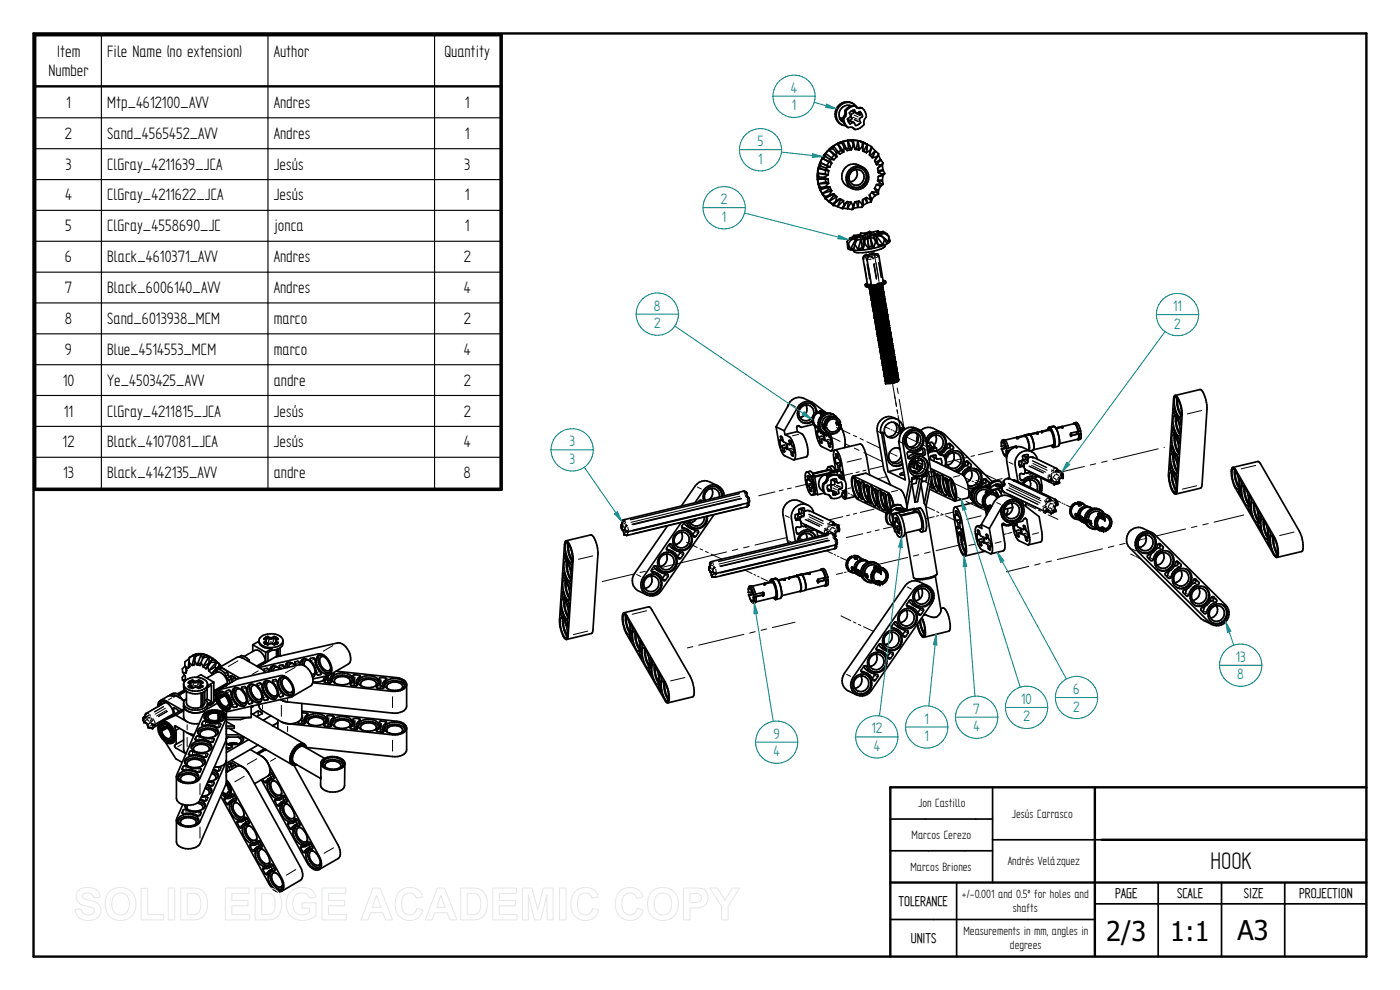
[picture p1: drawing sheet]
<svg xmlns="http://www.w3.org/2000/svg" width="420mm" height="297mm" viewBox="0 0 420 297" stroke-linecap="round" stroke-linejoin="round" font-family="sans-serif">
<defs><g id="words">
<g font-size="8.1">
<text x="363.3" y="260.7">HOOK</text>
<text x="332" y="282.4">2/3</text>
<text x="351.2" y="282.4">1:1</text>
<text x="371.4" y="282.2">A3</text>
</g>
<g font-size="5.6">
<text x="17" y="17.1">Item</text>
<text x="32.2" y="17.1">File Name (no extension)</text>
<text x="82.2" y="17.1">Author</text>
<text x="133.4" y="17.1">Quantity</text>
<text x="14.6" y="22.8">Number</text>
<text x="19.9" y="32.4">1</text>
<text x="32.2" y="32.4">Mtp_4612100_AVV</text>
<text x="82.2" y="32.4">Andres</text>
<text x="139.5" y="32.4">1</text>
<text x="19.5" y="41.7">2</text>
<text x="32.2" y="41.7">Sand_4565452_AVV</text>
<text x="82.2" y="41.7">Andres</text>
<text x="139.5" y="41.7">1</text>
<text x="19.7" y="50.9">3</text>
<text x="32.2" y="50.9">ClGray_4211639_JCA</text>
<text x="82.2" y="50.9">Jesús</text>
<text x="139.3" y="50.9">3</text>
<text x="19.5" y="60.2">4</text>
<text x="32.2" y="60.2">ClGray_4211622_JCA</text>
<text x="82.2" y="60.2">Jesús</text>
<text x="139.5" y="60.2">1</text>
<text x="19.6" y="69.4">5</text>
<text x="32.2" y="69.4">ClGray_4558690_JC</text>
<text x="82.2" y="69.4">jonca</text>
<text x="139.5" y="69.4">1</text>
<text x="19.5" y="78.7">6</text>
<text x="32.2" y="78.7">Black_4610371_AVV</text>
<text x="82.2" y="78.7">Andres</text>
<text x="139.2" y="78.7">2</text>
<text x="19.5" y="87.9">7</text>
<text x="32.2" y="87.9">Black_6006140_AVV</text>
<text x="82.2" y="87.9">Andres</text>
<text x="139.2" y="87.9">4</text>
<text x="19.5" y="97.2">8</text>
<text x="32.2" y="97.2">Sand_6013938_MCM</text>
<text x="82.2" y="97.2">marco</text>
<text x="139.2" y="97.2">2</text>
<text x="19.5" y="106.5">9</text>
<text x="32.2" y="106.5">Blue_4514553_MCM</text>
<text x="82.2" y="106.5">marco</text>
<text x="139.2" y="106.5">4</text>
<text x="18.8" y="115.7">10</text>
<text x="32.2" y="115.7">Ye_4503425_AVV</text>
<text x="82.2" y="115.7">andre</text>
<text x="139.2" y="115.7">2</text>
<text x="19.2" y="125">11</text>
<text x="32.2" y="125">ClGray_4211815_JCA</text>
<text x="82.2" y="125">Jesús</text>
<text x="139.2" y="125">2</text>
<text x="18.8" y="134.2">12</text>
<text x="32.2" y="134.2">Black_4107081_JCA</text>
<text x="82.2" y="134.2">Jesús</text>
<text x="139.2" y="134.2">4</text>
<text x="19" y="143.5">13</text>
<text x="32.2" y="143.5">Black_4142135_AVV</text>
<text x="82.2" y="143.5">andre</text>
<text x="139.1" y="143.5">8</text>
</g>
<g font-size="5.1" fill="#008080">
<text x="237.4" y="27.9">4</text>
<text x="237.6" y="33.1">1</text>
<text x="227.3" y="43.9">5</text>
<text x="227.6" y="49.1">1</text>
<text x="216.4" y="61.3">2</text>
<text x="216.7" y="66.5">1</text>
<text x="196.2" y="93.2">8</text>
<text x="352.1" y="93.3">11</text>
<text x="196.3" y="98.5">2</text>
<text x="352.4" y="98.6">2</text>
<text x="170.9" y="133.9">3</text>
<text x="170.9" y="139.2">3</text>
<text x="370.9" y="198.5">13</text>
<text x="371.3" y="203.8">8</text>
<text x="322.1" y="208.2">6</text>
<text x="292.1" y="214.2">7</text>
<text x="306.5" y="211.2">10</text>
<text x="322.1" y="213.5">2</text>
<text x="232.1" y="221.7">9</text>
<text x="261.5" y="220">12</text>
<text x="277.5" y="217.1">1</text>
<text x="292.2" y="219.4">4</text>
<text x="307.1" y="216.5">2</text>
<text x="232.1" y="226.9">4</text>
<text x="262.2" y="225.3">4</text>
<text x="277.5" y="222.4">1</text>
</g>
<g font-size="4.8">
<text x="334.7" y="269.6">PAGE</text>
<text x="353.3" y="269.6">SCALE</text>
<text x="373.3" y="269.6">SIZE</text>
<text x="389.9" y="269.6">PROJECTION</text>
<text x="269.7" y="271.9">TOLERANCE</text>
<text x="273.3" y="282.9">UNITS</text>
</g>
<g font-size="4.1">
<text x="275.5" y="242.2">Jon Castillo</text>
<text x="303.7" y="245.3">Jesús Carrasco</text>
<text x="273.6" y="251.6">Marcos Cerezo</text>
<text x="273.2" y="261.2">Marcos Briones</text>
<text x="302.4" y="259.6">Andrés Velázquez</text>
<text x="288.7" y="269.5">+/-0.001 and 0.5º for holes and</text>
<text x="303.9" y="273.6">shafts</text>
<text x="289.1" y="280.5">Measurements in mm, angles in</text>
<text x="303.1" y="284.7">degrees</text>
</g>
</g></defs>
<path d="M10.1 10h400v277h-400zM328.6 236.2v50.5M410.1 236.2h-142.9v50.8M330.7 252h79.4M267.2 264.8h142.9" fill="none" stroke="#000" stroke-width=".72"/>
<g fill="none" stroke="#000" stroke-width=".51">
<path d="M252 35.4l.1 .2M252 35.3l.9 .4M252.1 35.6l.9 .7M252.1 35.6l1 1.1M252.4 35.5l.1 .1M252.8 37.5l1.1 .3M252.9 35.4a3.1 3.1 0 0 0 1.6 2.9M252.9 35.8l-.2 .1h.2M252.9 35.4l.3 .2M253.2 35.6a3.5 3.5 0 0 0 1.3 2.7M253.4 34.7l-.5 .7M253.4 34.7l.4 .2"/>
<path d="M253.6 33.1v.9M253.6 33.1l.3 .2M253.6 34l.4 .2M253.6 34l-.2 .7M253.8 34.9l-.6 .7M253.9 33.3l.1 .9M254 34.2l-.2 .7M254.4 35.9l1.8 .8M254.5 38.3l.9-.2 .6 .2 .7 .6M254.9 33.8l.4-.4 1.1-.4 .8 1 .9-.5 .8 1.4-.9 .7 .3 1.2-1.4 .9-.5-.7-.4-.3-1 .4-.7-1.4 1-.9zM255.5 31.8a2.8 2.8 0 0 0-3 .7 2.8 2.8 0 0 0-.4 3.1M255.6 30.9a3.6 3.6 0 0 0-4.7 1.9 3.6 3.6 0 0 0 1.9 4.7"/>
<path d="M255.6 30.9l1.6 1.3M255.6 30.9a3.6 3.6 0 0 0-4.3 2 3.6 3.6 0 0 0 1.5 4.6M255.6 33.2l1.4 .7M255.6 30.9l.3 .1M255.8 38.2l.9 .7M256.3 33.6l-.1 .2-.8 .6v.4l.3 .7-.7 .7M256.5 31.8a3.5 3.5 0 0 0-2.6 1.5M256.5 31.8a2.61 2.61 0 0 0-2.9 1.3M256.5 31.8l.7 .5 .6 .2M257.1 32.2l.4 .1M257.4 33.9l.9 .3M257.5 32.3l1.2 .1"/>
<path d="M257.5 32.3l.3 .2M257.7 33.7l.5 .2M258.3 34.1v.1M258.7 32.4a3.3 3.3 0 0 1 1.3 2.7l-.8 1.3 .1 .9a3.7 3.7 0 0 1-2.6 1.6M258.7 32.4l-.9 .1M245.4 52.8v.9M245.4 52.8l.4 3.2M245.4 53.7h3.1M245.4 52l2.2 .2M245.4 52l3.1 .5M245.4 52v.8M245.4 52l.5 1.1"/>
<path d="M245.6 50.5l3.1 .8M245.6 55.2l.7 1.1M245.6 55.2l.2 .8M245.8 56l.3 .8M245.8 56l.6 1.4M245.9 53.1l-.5 .6M245.9 49.7l-.5 3.1M245.9 53.1l1.4 .1M245.9 49.7l-.3 .8M246.2 48.8l-.3 .9M246.2 48.8l.2 1.1M246.2 48.8l2 .9"/>
<path d="M246.2 48.8l2.8 1.3M246.3 56.3l-.2 .5M246.4 57.4a9 9 0 0 0 4.3 4.3M246.4 49.9l1.3 .4M246.4 49.9l-.8 .6M246.4 57.4l.8 1.4M246.7 58.1l.5 .7M246.7 58.1l1 .9M246.8 47.5l2 1M246.8 47.5l2.8 1.4M247.2 58.8l2.2 2.2M247.2 58.8l.5 .6"/>
<path d="M247.3 46.7l-1.4 3M247.3 46.7l-.5 .8M247.3 53.2l1.2 .5M247.6 52.2l.9 .3M247.7 53.7l.2 .9M247.7 50.3l1 1M247.7 56l-1.4 .3M247.7 56l1.3 .1M247.7 59v.4M247.8 46l2.5 1.9M247.8 46v.9M247.8 46.9l1.2 .9"/>
<path d="M247.8 46l-.5 .7M247.8 46.9l-1 .6M247.8 51.1l-.2 1.1M247.9 54.6l-2.3 .6M247.9 54.6l.8 .4M248.2 49.7l.8 .4M248.4 56.3l.3 .5M248.5 53.7l.2 1.3M248.5 52.5l-1.2 .7M248.7 55l-1 1M248.7 55l-3.1 .2M248.7 51.3l-.2 1.2"/>
<path d="M248.7 56.8l-2 1.3M248.7 56.8l.9 .4M248.8 48.5l.8 .4M248.8 44.9l2.4 2.1M248.8 48.5l-.6 1.2M248.8 44.9l1.5 1.7M249 47.8l1.3 .1M249 47.8l.6 1.1M249 58.5l-1.3 .5M249 56.1l.6 1.1M249 50.1l-1.3 .2M249 56.1l-2.9 .7"/>
<path d="M249.4 44.3l-.6 .6M249.4 44.3l-2.1 2.4M249.6 48.9l-.6 1.2M249.6 57.2l-2.9 .9M249.6 57.2l-.6 1.3M249.9 58.3l.4 .3M250 44.6l.9 1M250 44.6l-1.2 .3M250.1 43.8l-.1 .8M250.1 43.8l2 2.4M250.1 43.8l-.7 .5M250.2 58.2l.9 .8"/>
<path d="M250.2 58.2l-1.2 .3M250.2 58.2l-2.5 1.2M250.3 58.6l.8 .4M250.3 58.6l-1.6 1.9M250.3 46.6l.9 .4M250.3 46.6l-.8 .8M250.9 45.6l1.2 .6M250.9 45.6l.3 1.4M251.1 59l-2.4 1.5M251.1 59l-.2 1.4M251.2 47l-.9 .9M251.4 43.1l.9 2.1"/>
<path d="M251.4 43.1l1.8 2.5M252 59.7l.6 .2M252 59.6l1.1 .6M252 59.6l-1.1 .8M252 59.6l-1.9 1.8M252.2 42.8l-2.8 1.5M252.2 42.8l-.8 .3M252.3 59.8l-1 2.2M252.3 45.2l-.7 .4M252.3 45.2l.9 .4M252.7 43l.7 1.2M252.7 43l-1.3 .1"/>
<path d="M253 42.5l1.2 2.7M253 42.5l-.3 .5M253 42.5l-.8 .3M253.2 45.6l-1.1 .6M253.4 44.2l.8 1M253.4 44.2l-.2 1.4M253.4 50.6a3.7 3.7 0 0 1 5.5-.5 3.7 3.7 0 0 1 1 5.4 3.7 3.7 0 0 1-5.4 .5 3.5 3.5 0 0 1-1.1-5.4zM254.4 42.2l1.1 2.7M254.4 42.2l1.3 .1M254.4 42.2l.3 2.3M254.7 44.5l-.7 .1M254.7 44.5l.8 .4"/>
<path d="M255.2 42.1l-.8 .1M255.2 42.1l-3 .7M255.2 42.1h.9M255.2 42.1l3.1 .3M255.4 51.7a2.29 2.29 0 0 1 3.5 0 2.29 2.29 0 0 1-.6 3.5 2.26 2.26 0 0 1-3-.4 2.26 2.26 0 0 1 .1-3.1zM255.4 51.1a2.96 2.96 0 0 1 4.4 .4 2.96 2.96 0 0 1-.9 4.3 2.94 2.94 0 0 1-4.1-.6 2.94 2.94 0 0 1 .6-4.1zM255.5 44.9l-1.3 .3M255.7 42.3l.4 1.3M256.1 43.6l-.6 1.3M256.1 42.1l-.4 .2M256.1 42.1l.5 2.7M256.1 43.6l.5 1.2"/>
<path d="M256.6 44.5l.4 .1M256.6 44.8l1.2 .2M256.9 50.9a2.46 2.46 0 0 1-1.8 3.7M257 44.6l.8 .4M257.5 42.2l.3 2.8M257.5 42.2l.8 .2M257.5 42.2l1.3 .5M257.5 42.2l-.5 2.4M258.3 42.4l.8 .3M258.3 42.4l2 .9M258.5 50.5a3.1 3.1 0 0 1 1.2 4 3.1 3.1 0 0 1-3.8 1.6M258.8 42.7h.3"/>
<path d="M258.8 42.7v1.2M258.8 43.9l-1 1.1M258.9 50.1a3.6 3.6 0 0 0-4.5 1.7 3.6 3.6 0 0 0 1.1 4.6M258.9 59.9l.1 1.7M258.9 59.9l-.2 1.4M258.9 45.3l1.1 .5M259.1 42.7l-.2 2.6-.1-1.4M259.5 59.6l.8 1.3M259.6 42.9a10.5 10.5 0 0 0-14.3 10.9l.6 2.5 .5 1.1M260 59.3l-1.1 .6M260 59.3l.3 1.6M260 59.3l1.1 .6"/>
<path d="M260.3 43.3l1.2 .7M260.3 43.3l-.3 2.5M260.3 43.3l-1.1 2.1M260.9 58.5l.2 1.4M260.9 46.5l.9 .8M260.9 58.5l.7 1.3M261.1 59.9l.4 .7M261.2 45.1l-.3 1.4M261.2 45.1l-1.2 .7M261.5 44l.2 .2M261.5 44l-.3 1.1M261.6 59.8l-.1 .8"/>
<path d="M261.6 57.8l1 .9M261.7 44.2l1 1.1M261.7 44.2l-.8 2.3M261.8 57.5l.8 1.2M261.8 57.5l1.3 .2M261.8 57.5l-.9 1M262.5 56.6l.6 1.1M262.5 56.6l1.1 .6M262.5 48.3l.5 1.1M262.6 58.7l-1 1.1M262.7 45.3l-1.5 1.4M262.7 45.3l-.9 2"/>
<path d="M262.7 45.3l1 .8M263 49.4l1.4 .1M263 55.4l-.5 1.2M263 55.4l1.3 .5M263.1 57.7l.5 .5M263.1 47l-.6 1.3M263.1 47l-1.3 .3M263.4 50.5l.2 1.3M263.4 54.2l1 .9M263.4 54l1.4 .2M263.6 57.2v1M263.6 53l-.2 1.2"/>
<path d="M263.6 51.8l1.2 .5M263.6 46.6l.7 1.3M263.6 58.2l-1 .5M263.6 46.6l-1.1 1.7M263.7 46.1l-.1 .5M263.7 46.1l-.6 .9M264.3 47.9l.8 1M264.3 47.9l-1.5 .8M264.3 55.9l-.7 1.3M264.3 47.9l-1.3 1.5M264.4 55.1l.7 .2M264.4 55.1l-1.4 .3"/>
<path d="M264.4 49.5l-1 1 1.4-1M264.8 54.2h-1.4M264.8 54.2l.3 1.1M264.8 49.5l.2 1.5M264.8 52.3l-1.2 .7M265 51l-1.5 .2M265 52.7l-1.4 .3M265 51l-1.4 .8M265 51l.5 1.1M265 52.7l-.2 1.5M265.1 55.3l-.8 .6M265.1 48.9l-.3 .6"/>
<path d="M265.1 48.9l-.7 .6M265.5 52.1l-.5 .6M265.5 52.1l-.7 .2M248.7 60.5l.7 .5M248.7 60.5l1.2 .7M249.4 61l2 1M249.4 61l.7 .4M249.9 61.2l.2 .2M250.9 60.4l-1 .8M251.3 62l1.3 .5M252.9 62.4l1.4 .2M252.9 62.4l-.3 .1"/>
<path d="M253.1 60.2l-1.8 1.8M253.1 60.2l.2 1.4M253.3 61.6l-.7 .9M254.2 60.5l1.2 .2M254.2 60.5l-1.3 1.9M254.2 60.5l-.9 1.1M254.3 62.6l1.4 .3M254.6 73.1l.7 1.7M254.6 73.1v1.4l-.2-.3M254.6 74.2h-.2M254.6 74l-.2 .2M254.6 60.6l-.3 2"/>
<path d="M255.2 71.4l-1 1.1 .2 1.7M255.4 60.7l.6 1.1M255.4 60.7l-1.1 1.9M255.5 71.9l-.9 1.2M256 61.8l-.3 1.1M256 62.5l-.3 .4M256.2 70.7l.6 .1-1.6 .6M256.2 70.7l-.4 .5M256.3 74.5l-1 .3M256.3 71.3l-.2 .3M256.3 71.3l.1 .2-.9 .4M256.3 71.3l-1.1 .1"/>
<path d="M256.3 71.4l.1 .1M256.6 73.4l-.5 1.5-.8-.1M256.6 73.4l.9 1.5M256.6 60.6l-.6 1.9M256.6 60.6l-.6 1.2M256.8 71l.1 .2M256.8 71l-.1 .2h1.4M256.9 71.7l-1.4 .2M256.9 71.7l-1.6 3.1M256.9 71.7l.5 .1-.3 .3M256.9 71.7l.1 .6M257.1 72.1l-.5 1.3"/>
<path d="M257.1 60.5l.3 1.7M257.4 62.2l-1.4 .3M257.8 60.3l-1.2 .3M257.8 60.3l.9 1M257.8 60.3l-.4 1.9M258 70.9l-1.2 .1M258 70.9l.1 .3M258.3 71.8l.5 2.5M258.3 71.8l-.8 3.1M258.3 71.8l-1.2 .3M258.7 62.2h-1.3M258.7 61.3v.9"/>
<path d="M258.8 74.3l-1.3 .6M258.8 74.3h.2M258.9 74.8l-1.4 .1M259 61.6l-.3 .6M259 77.6l1.4 7.8M259.2 71.7l-.9 .1M259.2 71.7l.3 .2M259.2 71.7l-.3 3.1M259.2 71.1l-1.1 .1M259.4 76.7l-.4 .6 .1 .3M259.5 71.9l.1 1.3M259.6 73.2l1.1 1.4"/>
<path d="M259.6 73.2l-.7 1.6M259.6 71.3v.2M259.6 71.3h-.4v-.2v.2M259.6 76.6h.1M259.6 76.6l-.1 .1M260.2 70.2l.2 1M260.2 70.2l-2.2 .7M260.3 60.9l-1.3 .7M260.3 71.5l.5 2.5M260.3 71.5l-.8 .4M260.3 71.5l.4 3.1M260.3 71.2l-.1 .3-.8 .1 .2-.3"/>
<path d="M260.4 69.9l.8-.1-.2 .3M260.4 69.9l-.2 .3M260.4 69.9l.2 1.3M260.4 77.2l-.1 .1M260.6 77.1l-.3 .8M260.8 74l-.1 .6M260.8 76.4l-1.2 .2M260.8 71.1l-.5 .1M260.9 76.8l-.3 .2M261 70.1l.1 .7M261 70.1h.4M261.2 71.4l.4 2.5"/>
<path d="M261.2 71.4h1M261.2 71.4l1 2.9M261.2 71.4l-.9 .1M261.3 76.1l-.3 .2M261.4 70.3v.4M261.4 70.3h1.3M261.4 70.1v.1M261.5 60.6l-1.2 .3M261.6 73.9l.6 .4M261.6 73.9l-.8 .1M261.8 76l-.5 .1M262.2 71.4l.6 1.2"/>
<path d="M262.2 74.3l-1.5 .3M262.3 71.1l-.1 .3M262.3 71.1l1.6 2.8M262.4 76.2l-.8-.1 .8 .1M262.7 70.3v.1M262.7 70.3l1.1-.2-2.7 .7-.3 .3M262.8 72.6l-.6 1.7M262.8 72.6l1.1 1.3M263 76.2l.5 .1M263 76.2h.1M263 76.2h-.2M263 76.2l-.9 .1"/>
<path d="M263 70.9l-.7 .2M263 70.9l.3 2M263 70.9l2.1 2.6M263.5 76.3l.3 .5 1.3 7.7-.4 .4-1.3 .2a1.03 1.03 0 0 1-1.3 .5h-.6l-1.3-7.7 .4-.9M263.5 69.3l-.4 .3 2-.1M263.5 76.3v.1M263.5 69.3l.5 .3M263.5 69.3l-2.1 .4-.4-.3-1.6 .6-1.1-.1v.4l-2.1 .4M263.6 73.4l1.5 .1M264.1 70.3l2.7 2.3M264.1 70.3v.4M264.1 70.3l-.4 .3 .7 .1"/>
<path d="M264.1 69.8l.3 .2M264.1 69.8l.1 .2h1.2M264.4 70.7l-1.4 .2M264.4 70.7l1 1M265.1 73.5l-1.2 .4M265.1 69.5l1.2 .7 .2 .5M265.1 69.5l-1 .3M265.4 70l-1.3 .3M265.4 70l1.3 .8M265.4 71.7l.8 1.3 .6-.4M265.4 71.7l-.3 1.8M265.6 73.4l.1 .3a5.7 5.7 0 0 1-4.1 1.8 10.4 10.4 0 0 1-5.3 0l-.2-.4"/>
<path d="M266.7 70.8l.1 1.8M266.7 70.8l.3 1.3M266.8 72.6l-.8 .1M267 72.1a.83 .83 0 0 1-.6 1 21.4 21.4 0 0 1-11.6 1.7l-.4-.5M259.7 85.5l.1 .5 .3 .1h1.7M260.3 84.9l-.6 .6M261 86.5v.1M261.1 87.2v.1M261.1 87.3l.1 .1M261.2 87.9v.1M261.3 86.2l-.3 .2M261.3 86.1v.1"/>
<path d="M261.3 88.5v.1M261.3 88.6l.4 .1M261.4 89.2l.4 .2M261.4 86.1h.5M261.4 86.8l-.3 .3M261.5 89.3h.7a4.8 4.8 0 0 0 3.1-1.1v.1a4.9 4.9 0 0 1-3.5 1.1M261.5 85.3l-1 .1M261.5 87.5l-.2 .3M261.6 90l.3 .1M261.6 88.1l-.2 .3M261.7 90.6h.1M261.7 88.8l-.2 .3"/>
<path d="M261.8 91.2v.1M261.8 91.3l.7 .1a3.7 3.7 0 0 0 3.1-1.2l.1 .1a5.5 5.5 0 0 1-3.9 1.1M261.9 89.5l-.3 .3M261.9 92l.4 .1M261.9 90.1l.1 .2M262 90.3l-.3 .2M262.1 90.9l-.3 .2M262.2 93.4l.3 .1M262.2 91.6l-.3 .2M262.2 93.9v.1M262.3 92.2l-.2 .3M262.3 94.6l.1 .1"/>
<path d="M262.4 94.7l.1 .1M262.4 92.8l-.2 .3M262.5 95.3v.1M262.5 93.6l-.2 .2M262.5 93.5l.1 .1M262.7 94.2l-.3 .3M262.8 94.9l-.3 .3M262.8 97.3v.1M262.8 97.4l.2 .1M262.9 95.5l-.2 .3M262.9 98h.1M263 85.9l-1.1 .2"/>
<path d="M263 96.2l-.2 .3M263 98.6v.1M263.1 99.3l.5 .2M263.1 96.9l-.2 .3M263.2 97.5l-.2 .4M263.3 98.3l-.2 .3M263.3 98.2l.1 .2M263.5 98.9l-.3 .3M263.6 99.6l-.3 .3M264.1 85.7l-1.9 .6h-.9M264.3 86.2l-.4 .2a4.1 4.1 0 0 1-2.7 .3M264.4 86.9l-.4 .1a4.2 4.2 0 0 1-2.7 .4"/>
<path d="M264.5 86.1l-1.3 .7-1.8 .2M264.6 85.9l.4 .2M264.7 86.8a4.6 4.6 0 0 1-3 .9l-.1-.1M264.7 85.9l-.4 .2M264.7 86.6h.1M264.7 86.6l-.3 .2M264.8 86.6l.2 .2M264.8 87.5l-1.4 .6-1.7 .2M264.8 89.6a4.8 4.8 0 0 1-3.1 .5M264.8 85.5a5 5 0 0 1-3.8 1.1M264.8 85.7a5.5 5.5 0 0 1-3.8 1M264.9 88.1l-1.4 .7-1.7 .2"/>
<path d="M265 86.3a6 6 0 0 1-3.8 1l-.1-.1M265 86.3h.1M265 86.4a5.8 5.8 0 0 1-3.8 1M265 84.1l.8 .4a8 8 0 0 1-6.1 1M265 88.8l-1.4 .7-1.7 .2M265 88.6l-.6 .5a4.1 4.1 0 0 1-2.7 .3M265.1 86.9a5.1 5.1 0 0 1-3.9 1M265.1 87a5.8 5.8 0 0 1-3.7 1.1M265.1 90.9l-1.6 .5-1 .2-.5-.2M265.1 88.6l.1 .1M265.1 89.5l-1.4 .7-1.6 .1M265.2 87.5l-.3-.3-.8 .5a4.2 4.2 0 0 1-2.9 .3"/>
<path d="M265.2 89.3l.1 .1M265.2 87.7a6 6 0 0 1-3.5 1M265.2 87.6v-.1a5.2 5.2 0 0 1-3.8 1.1M265.2 89.3l-.4 .2M265.2 90.2a4.5 4.5 0 0 1-3.1 .8v-.2M265.2 88.7l.2 .1M265.2 88.1l-.2-.2-.8 .5a4.1 4.1 0 0 1-2.7 .3M265.3 92.3l-.3 .1a4.2 4.2 0 0 1-3 .3M265.3 90l.3 .1M265.3 90l-1.4 .7-1.5 .2-.5-.1M265.3 90.8a4.8 4.8 0 0 1-3.1 .9v-.2M265.3 90.7v.1"/>
<path d="M265.4 89.4l.1 .1M265.4 90.6l.3 .2M265.4 88.8v.1a5.3 5.3 0 0 1-3.9 1l.1 .1M265.4 88.9v.2a5.6 5.6 0 0 1-3.5 1M265.5 90.6l-.4 .2M265.5 91.5a4.8 4.8 0 0 1-3.1 .8M265.5 91.4h.1M265.5 89.5v.2M265.5 89.7a6.2 6.2 0 0 1-3.8 .9M265.5 91.3l.2 .1M265.5 89.7a5.3 5.3 0 0 1-3.8 1M265.5 91.3a4.5 4.5 0 0 1-3.4 .8"/>
<path d="M265.5 93.6l-.3 .2a4.1 4.1 0 0 1-2.7 .3M265.6 92.2l-1 .6-2.1 .2M265.6 92v.1M265.7 92l.2 .2M265.7 91.9l-.4 .3M265.7 92.8l-1.4 .7-1.7 .2M265.7 91.4l.2 .1a4.7 4.7 0 0 1-3.9 1.1M265.8 91a4.9 4.9 0 0 1-3.5 1.1M265.8 90.8v.2zM265.8 84.4v.4a6 6 0 0 1-4 1.3M265.8 91a5.3 5.3 0 0 1-3.9 .9M265.8 92.7l.3 .3a5.5 5.5 0 0 1-3.8 1"/>
<path d="M265.8 92.6l-.8 .5a4.1 4.1 0 0 1-2.7 .3M265.8 93.5l-1.4 .7-1.7 .2M265.8 93.3l.3 .1M265.9 91.7a5.8 5.8 0 0 1-3.7 1.1M265.9 95.6l-.4 .2a4.1 4.1 0 0 1-2.7 .3M265.9 95.6l.4-.2 .3 .3M265.9 93.3l-.3 .3M265.9 94.2l-1.3 .7-1.8 .1M266 92.4a5.5 5.5 0 0 1-3.5 1.1M266 92.3v-.1a4.9 4.9 0 0 1-3.9 1.1v-.1M266 96.3l-.4 .2a4.2 4.2 0 0 1-2.7 .3M266.1 94.9l-1.4 .6-1.8 .2"/>
<path d="M266.1 92.9v.1M266.1 93.1a5.5 5.5 0 0 1-3.8 1M266.1 94.1l-.8 .3a4.2 4.2 0 0 1-2.8 .4M266.1 93.5l.1 .1M266.1 95.5l-1.3 .7-1.8 .2M266.2 94.1l.1 .1M266.2 93.7h.1M266.2 93.7a5.4 5.4 0 0 1-3.7 1M266.2 93.8a5.1 5.1 0 0 1-3.7 1M266.3 96.2l-1.4 .7-1.7 .2M266.3 96.1h.1M266.3 94.4a5.6 5.6 0 0 1-3.8 1"/>
<path d="M266.3 94.4v-.1a5.2 5.2 0 0 1-3.8 1M266.4 98.3l-1.6 .5h-1.5M266.4 96.1l.3 .2M266.4 96.9l-1.4 .7-1.7 .1M266.4 96l-.3 .3M266.4 99l-1.5 .5-1 .2-.6-.2M266.4 95.1a5.4 5.4 0 0 1-3.8 1M266.4 95.9a6.3 6.3 0 0 1-3.6 .8M266.5 95a5 5 0 0 1-3.9 1M266.5 95l-.4-.3-.7 .4a4.1 4.1 0 0 1-2.7 .4M266.5 97.6a4.5 4.5 0 0 1-3.1 .8M266.6 95.6v.1"/>
<path d="M266.6 95.7a5 5 0 0 1-3.8 1.1l-.1-.2M266.6 98.3l-1.4 .6-1.7 .2M266.6 98.1h.1M266.7 96.4h.1M266.7 96.5a5.5 5.5 0 0 1-3.7 1M266.7 96.4a5.8 5.8 0 0 1-3.8 1h-.1M266.7 96.9l-.2-.2-.7 .5a4.2 4.2 0 0 1-2.8 .3M266.7 98.1l.3 .1M266.7 98l-.3 .3M266.7 98.8h.1M266.7 98.9l-1.7 .8h-1.4M266.8 97.1a6.2 6.2 0 0 1-3.8 .9 5.3 5.3 0 0 0 3.8-.8"/>
<path d="M266.8 97.1h.1M266.9 97.5l-.3-.1-.8 .4a4.1 4.1 0 0 1-2.7 .4M266.9 99.4v.1M266.9 99.6l-1.8 .8h-1.4M266.9 98.6l-.3 .1a6.4 6.4 0 0 1-3.3 .7M266.9 99.4l.3 .2M266.9 97.8v-.2a4.6 4.6 0 0 1-3.8 1.2 5.6 5.6 0 0 0 3.8-1M267 98.4h.1M267 98.4a4.9 4.9 0 0 1-3.4 1.1M267 98.4v.1M267.1 98.9l-.3-.2-.4 .3M267.1 98.9l.1 .1"/>
<path d="M267.1 100l-1.5 .6-1.8 .3M267.2 99a5.2 5.2 0 0 1-3.9 1 3.7 3.7 0 0 0 3.6-.6M267.2 99v.1M267.2 99.1a5.2 5.2 0 0 1-3.6 1.1M267.2 99.6a4.4 4.4 0 0 1-3.7 1.2l-.1-.1M267.3 99.8l-.2 .2M263.4 100.7v.1M263.4 100.2h.2M263.4 100.8l.4 .1M263.5 101.3v.1M263.6 101.5h.1M263.7 100.2v.2"/>
<path d="M263.7 102.7v.1M263.7 100.4l-.2 .1M263.8 102.2h.2M263.8 100.9l-.2 .3M263.9 104.1h.1M263.9 101.7l-.2 .2M263.9 102.9l.4 .1M263.9 101.6v.1M264 102.3l-.2 .3M264.1 103l-.2 .3M264.3 103.7l-.3 .2M264.3 103.6v.2"/>
<path d="M264.3 106v.1M264.4 104.3v.1M264.4 106.7v.1M264.4 104.4l-.3 .2M264.4 106.8h.1M264.5 105v.1M264.5 107.4v.1M264.5 105.1l-.2 .2M264.6 105.7l-.2 .3M264.6 105.6v.2M264.7 108.1v.1M264.7 108.2h.7a5.6 5.6 0 0 0 3.1-1 5.3 5.3 0 0 1-3.8 1z"/>
<path d="M264.7 108.8h.1M264.7 106.4l-.2 .2M264.7 106.3v.2M264.8 108.9h.1M264.8 107l-.2 .3M264.9 109.4v.1M265 107.7l-.3 .2M265 110v.2M265.1 108.3l-.3 .3M265.2 109v.1M265.2 111.5h.1M265.2 109.1l-.2 .2"/>
<path d="M265.3 109.7l-.2 .3M265.3 112.1v.1M265.4 110.5l-.2 .2M265.4 110.4l.1 .1M265.5 112.8v.1M265.5 113.5l.2 .2M265.5 111.1l-.2 .2M265.5 111v.2M265.6 111.7l.1 .1M265.7 111.8l-.3 .2M265.8 112.5l-.3 .2M265.9 113.2l-.3 .2"/>
<path d="M266 113.8l-.2 .2M266 113.7v.2M266.1 114.4v.2M266.1 114.5l-.2 .2M266.8 101l-.4 .2a4.2 4.2 0 0 1-2.7 .3M266.9 101.7l-.3 .2a3.5 3.5 0 0 1-3 .1l.1 .1M266.9 100.1l.1 .1M266.9 100.3l-1.7 .7-1.3 .1M267.1 100.1l.2 .1M267.1 100a4.6 4.6 0 0 1-3.5 .8M267.2 100.7l-.3 .3M267.2 101.6l-1.4 .7-1.7 .2"/>
<path d="M267.3 100.8h-.1a4.2 4.2 0 0 1-3.2 1M267.3 101.4l-.4 .3M267.3 103.7l-.4 .2a4.2 4.2 0 0 1-2.8 .3M267.3 102.3l-.9 .5a2.16 2.16 0 0 1-2.3 .2M267.3 100.8l.2 .2a4.5 4.5 0 0 1-3.8 1.1M267.3 101.5l.3 .1M267.4 100.5a5.8 5.8 0 0 1-3.8 1M267.4 100.4h.1M267.4 100.4a5.5 5.5 0 0 1-3.8 1M267.4 102.2l.3 .2M267.4 103l-1.3 .6-1.8 .2M267.4 102.1l-1.1 .6-2 .3"/>
<path d="M267.5 102.8l.3 .2M267.5 101.2a5.2 5.2 0 0 1-3.5 1M267.5 103.6l-1.3 .7-1.8 .2M267.5 102.7l-.7 .5a4.1 4.1 0 0 1-2.7 .3M267.6 102.7a6.8 6.8 0 0 1-3.7 .8M267.6 103.5l.4 .2a5.4 5.4 0 0 1-3.9 1.1M267.6 101.8v-.1a4.8 4.8 0 0 1-3.7 1.1l-.1-.1M267.6 101.9a5.6 5.6 0 0 1-3.8 .9M267.6 103.4l-.3 .3M267.6 105.7l-.4 .2a4.1 4.1 0 0 1-2.7 .4M267.7 104.3l-1.4 .7-1.8 .2M267.7 106.4l-1.5 .5h-1.6"/>
<path d="M267.7 102.4a5.3 5.3 0 0 1-3.8 1.1M267.7 103.3a6.3 6.3 0 0 1-3.7 .8M267.7 102.5l-.1 .2M267.7 106.4l.4-.3 .3 .3M267.7 104.1l.4 .3a5.2 5.2 0 0 1-3.9 1.1M267.7 105l-1.3 .7-1.7 .1M267.7 104.1a4.4 4.4 0 0 1-3.6 .8M267.8 103v.1M267.8 103.1a5 5 0 0 1-3.8 1.1M267.9 104.8l.3 .3a3.4 3.4 0 0 1-3.2 1.2l-.7-.2M267.9 105.7l-1.4 .6-1.7 .2M267.9 104.8l-.8 .4a4.1 4.1 0 0 1-2.7 .4"/>
<path d="M267.9 105.5l.3 .1M268 103.9a5.7 5.7 0 0 1-3.8 1M268 107.7l-1.6 .6-1 .1-.5-.2M268 106.3l-1.4 .7-1.6 .2M268 105.5l-.3 .2M268 107.7l.3-.2 .3 .3a4.4 4.4 0 0 1-3.7 1.1M268 105.3l-2 .7-1.6 .1M268.1 104.6a5.8 5.8 0 0 1-3.8 .9l-.1-.1M268.1 107a4.5 4.5 0 0 1-3.1 .9M268.1 108.4l-.1 .1a4.4 4.4 0 0 1-3 .4M268.1 109.1a4.4 4.4 0 0 1-3.2 .5M268.2 105v.2"/>
<path d="M268.2 114.9l-2.2 .1M268.2 105.6l.1 .2M268.2 107.5v.1M268.2 107.7a4.8 4.8 0 0 1-3.1 .8M268.3 105.7v.2M268.3 105.8a6.2 6.2 0 0 1-3.8 1M268.3 105.9a5.9 5.9 0 0 1-3.9 .9M268.3 108.4l-1.7 .7-1.4 .1M268.4 106.4v.1M268.4 106.4a5.8 5.8 0 0 1-3.8 1.1M268.4 106.5a5.3 5.3 0 0 1-3.8 1M268.5 107l-.3-.2-1.9 .8h-1.6"/>
<path d="M268.5 108.9v.1M268.5 109.1l-1 .5-2.1 .3M268.5 111.2l-.3 .1a4.2 4.2 0 0 1-2.8 .3M268.5 108.1l-.4 .3M268.5 107.1h.1M268.5 107v.2M268.5 108l-.6 .3a5.3 5.3 0 0 1-3.1 .5M268.6 108.2l-.3 .1M268.6 108.9l.3 .2M268.6 109.7l-1.4 .7-1.7 .1M268.6 108.8l-.4 .3M268.6 108.2l.2 .2a4.9 4.9 0 0 1-3.9 1.1"/>
<path d="M268.6 107.7l.1 .1M268.7 107.9h-.1M268.7 109.6l.3 .3M268.7 110.4l-1.4 .6-1.7 .2M268.7 109.5l-.8 .4a4.1 4.1 0 0 1-2.7 .4M268.7 110.2l.4 .2M268.8 108.6a5.1 5.1 0 0 1-3.8 1M268.8 112.5l-.4 .1a4.1 4.1 0 0 1-2.7 .4M268.8 111l-1.3 .7-1.8 .2M268.8 110.2l-.8 .4a4.1 4.1 0 0 1-2.7 .4M268.8 109.2a5.5 5.5 0 0 1-3.8 1M268.8 110.9h.2"/>
<path d="M268.9 109.3a5.6 5.6 0 0 1-3.9 .9M268.9 110.8l-.4 .3M268.9 111.7l-.9 .6a2.16 2.16 0 0 1-2.2 .1M269 109.7a4.4 4.4 0 0 1-3.8 1.2l-.1-.1a4.8 4.8 0 0 0 3.7-.7M269 109.9l-.2 .2M269 111.5l.4 .4M269 112.4l-1 .5a2.05 2.05 0 0 1-2.1 .2M269 111.5l-.7 .5a4.1 4.1 0 0 1-2.9 .3M269.1 111l.1 .1a5.2 5.2 0 0 1-3.8 1.1M269.1 110.4v.1M269.1 110.5a4.6 4.6 0 0 1-3.7 1.1l2-.3 1.6-.6M269.1 112.2l.4 .4"/>
<path d="M269.1 113.1l-1.3 .6-1.7 .2M269.1 112.2l-.3 .2M269.2 112.1a6.8 6.8 0 0 1-3.7 .8M269.2 112.9l.4 .2M269.2 111.3a5.3 5.3 0 0 1-3.7 1M269.3 113.7l-1.4 .7-1.7 .2M269.3 112.9l-.8 .4a4.2 4.2 0 0 1-2.7 .4M269.3 112.8a6.7 6.7 0 0 1-3.6 .9M269.4 113.6l.2 .1M269.4 111.8a4.6 4.6 0 0 1-3.6 1.2l-.3-.1M269.4 113.5l-.8 .5a4.2 4.2 0 0 1-2.7 .3M269.4 114.3l-1.2 .6"/>
<path d="M269.4 112.5a4 4 0 0 1-3.5 1.1l-.3-.1M269.4 112.6l-.1 .2M269.5 114.2l-1.3 .7M269.5 114.2l-.6 .3a4.1 4.1 0 0 1-3.1 .3M269.6 113.2h.1M269.6 113.2a5.8 5.8 0 0 1-3.8 1h-.1M269.6 113.3a5.5 5.5 0 0 1-3.8 1l-.1-.2M269.7 113.7v.1M269.7 113.8l-.2 .4M269.7 113.8a5.8 5.8 0 0 1-3.9 1.1M352.6 118.7a2.53 2.53 0 0 1 1.6 2.2l.4 1.6 .2 2-1.5 22.7-.4 1a2.53 2.53 0 0 1-1.6-2.2l-.6-3.7 1.5-22.6zM352.7 118.7l7.4-1.8a2.82 2.82 0 0 1 1.6 2.3l.5 2.3v1.3l-1.5 23.1-.4 .6-7.5 1.8"/>
<path d="M352.7 119.2a.9 .9 0 0 1 .9 .7 7.8 7.8 0 0 1 .8 5.2l-.2 .1a4.6 4.6 0 0 1-1.7-3.7l-.1-1.8zM353.2 119.3a8.3 8.3 0 0 0 1.3 5.5M353.5 119.8a5.5 5.5 0 0 0 1.1 4.4M232.9 128.1l2.5 1.1M232.9 128.1l1 5.4 .7 2.1 .8 1.1 2.9 1.3M234.3 132.2l-.3-.1 .3 1.6M234.9 132l.2 .5 .7 .4 .2 .9 .1 .8-.6-.3-.1 .2 .1 1.1-.5-.3-.2-1.1-.5-.4M234.9 132l-.6 .2M234.9 132l-.1-.7-.4-.4h-.2l.1 1.3M235.4 129.2l.2 1.2M235.6 130.4a4.2 4.2 0 0 1 2.9 3.8l.2 2.3-.1 1-.3 .5M236.1 134.2l-.7 .1"/>
<path d="M236.2 133.1l.3 1.6 .7 .5 .4 1.3 .3 .3v-1.1l.4-.2M236.2 133.1l.6 .3M236.8 133.4v-1.2l.2-.1 .4 .3 .3 1.4a1.02 1.02 0 0 1 .5 1.3l.1 .5h-.3M236.9 121.1l-4 7M237.5 133.3l-.6 .1M239.3 129.5l-3.7 .9M239.3 129.5a4.2 4.2 0 0 1 2.9 3.8l.3 2.3-.3 1.3-3.9 1.1M239.5 127.8l.9 .4M240.4 128.2l-.6-.4h-.5l-.2 .5 .2 1.2M241.8 121.5a2.49 2.49 0 0 1-1.7 3.8M243.4 121.2a2.88 2.88 0 0 1 1.5 2.5M243.7 126.3a2.83 2.83 0 0 1-2.9 .4"/>
<path d="M243.7 120.7l4.3 3.3M243.7 120.7a3.4 3.4 0 0 0-4.4 1.6l-3.9 6.9M243.8 120.7a5.4 5.4 0 0 0-5.5-1.1 3.7 3.7 0 0 0-1.9 2.4M243.8 125.2a2.22 2.22 0 0 1-3.7 .1M244 127.3l-3.6 .9M244.2 124.4a2.31 2.31 0 0 0-2.4-2.9 2.31 2.31 0 0 0-2 3.2l.3 .6M244.3 124.2l1-.8 .2 .2a2.63 2.63 0 0 0-1.6 2.2 2.63 2.63 0 0 0 1.3 2.5 2.56 2.56 0 0 1-.9-4.1zM244.5 127.9l.6 2.9 1 2.7 .6 .5 2.8 1.3M245.1 123.5a2.97 2.97 0 0 0-3.5-2.5 2.97 2.97 0 0 0-2.3 3.7 2.81 2.81 0 0 0 4.4 1.8M245.2 129.4l.1 .6a1.59 1.59 0 0 0 .6 1.5l.3 1.1 .3 .3h.2l-.1-1.2 .7 .3M245.2 128.3l.6 .2M245.2 129.4h.9"/>
<path d="M245.4 128.4l.1 1.1M245.6 123.8l.7 .3M245.6 123.8a2.35 2.35 0 0 0-1.5 3l.2 .6 .9 .8M245.6 123.8a2.41 2.41 0 0 0-1.5 2.3 2.41 2.41 0 0 0 1.6 2.2M246 128.8l.1 .6M246.1 123.4l.1 .5 .5 .2M246.1 123.3l1.4 .3zM246.1 129.4l.3 .5 .6 .3 .3 1.7M246.3 123.6l1.5 .4-.5-.3M246.3 123.6l.7 .3M246.3 123.5v.1M246.5 124.8a3 3 0 0 1 3.7-.4 3.1 3.1 0 0 0-3.9 1.5 3.1 3.1 0 0 0 1.3 4.1 3.1 3.1 0 0 1-1.1-5.2z"/>
<path d="M246.6 124.1h-.1M246.7 124h.1M246.9 127.7v.1M247 128v.1M247 127.8v.1M247 127.5l.3 .1M247.2 128.3l.3 .2M247.3 131.5l-.7 .2M247.3 127.8l.5 .3M247.4 128.5l1.4 1.5a2.25 2.25 0 0 1-1.4-1.5zM247.4 130.4l.6 .3M247.4 130.5l.2 1.6 .8 .4 .3 1.4 .4 .3 .2-.1-.2-1 .1-.2 .3 .1"/>
<path d="M247.4 129.8l1.7 .3M247.5 123.6l.5 .4M247.6 128.2l.6 .3M247.9 125.9a2.46 2.46 0 0 1 3.1-.6 2.59 2.59 0 0 0-3.5 2.5h-.2v-.7zM248.1 130l-.1 .7M248.2 128.5l-.5 .1M248.6 130.1l.1 .5M248.7 130.6l.1 .5 .4 .3 .3 1.6M248.7 130.6l-.6 .1M249.2 130.1a7.6 7.6 0 0 1 .5 5.1l-.2 .1M249.2 124.2a2.57 2.57 0 0 1 2.1 1.3M249.5 132.8l-.3 .1"/>
<path d="M249.9 125a2.4 2.4 0 0 0-3 1.2 2.4 2.4 0 0 0 1 3.1M250.5 135.1l-1 .2M250.6 135l7.5-1.8a2.91 2.91 0 0 1 1.6 2.5l1.3 6.8M250.6 135a3 3 0 0 1 1.7 2.5l1.2 6.6M250.6 135l-.3 .4-.2 1.1 .8 4.9M251 125.3l1 .8 .3 .6M251 126.7v.1M251 126.9l.1 .1M251.1 126.5l.6 .3M251.1 127v.1M251.1 127.2l.1 .1M251.2 127.3l.6 .3"/>
<path d="M251.4 125.6a2.45 2.45 0 0 0-2.6 0 2.45 2.45 0 0 0-1.2 2.2l.5-.1a1.91 1.91 0 0 1 1.4-1.9 1.91 1.91 0 0 1 2.2 1M251.4 126.7v.1M251.4 126.9v.1M251.5 137.2l-.6 .2M251.5 127v.1M251.6 127.2l.4 .2M251.7 126.8v.5M251.8 127.6a1.9 1.9 0 0 1-1.4 2 1.9 1.9 0 0 1-2.2-1.1M252 139.6l.2 1.7M252 139.6l.3 .1v-.6a1.59 1.59 0 0 0-.7-1.6l-.2-1.1-.6-.2 .1 1.2-.3-.1v.5a1.61 1.61 0 0 0 .7 1.6l.3 2M252.2 126.7l-.5 .1M252.2 127.4l.2 .1a2.61 2.61 0 0 1-3.6 2.5"/>
<path d="M252.3 139.5l-.3 .1M252.3 127.5l-.5 .1M252.3 128a8.5 8.5 0 0 1 1.1 6.3M264.3 129.8l.3 .2M264.3 129.8h.7M264.6 130l1.9 11.5M265 129.8l1.4 7.7a2.79 2.79 0 0 0 4.5 1.8M265 129.8l-.4 .2M266 127.6a2.3 2.3 0 0 1 3.7 .2 2.3 2.3 0 0 1-1.4 3.4 2.25 2.25 0 0 1-2.6-.9 2.25 2.25 0 0 1 .3-2.7zM268.3 126.7a2.46 2.46 0 0 1 .6 2.9 2.46 2.46 0 0 1-2.6 1.4M269.2 125.8a3.7 3.7 0 0 0-4.2-.3 3.7 3.7 0 0 0-1.7 3.8l1.9 11.6 2 4.6M269.6 134.4l.6 .6"/>
<path d="M269.7 132.4l2 11.6-5.2-2.5M269.9 132.3l-.2 .1M270.1 134.6a2.32 2.32 0 0 0-3.4 2.2 2.32 2.32 0 0 0 3.5 1.8l.5-.4M270.4 136.7a2.41 2.41 0 0 1-2.8 2M270.5 128.4l.3 .1M270.5 128.4l.3 1.1M270.8 128.5l.2 .8M270.8 139a3.1 3.1 0 0 1-3.1 .6M271 128.2l.3 .2M271 128.2a3.5 3.5 0 0 0-4.2-2.6 3.5 3.5 0 0 0-2.5 4.2M271 128.2l-.5 .2M271.3 128.4v.5"/>
<path d="M271.3 128.4l-.5 .1M271.9 131.7l.2 1.7M272.4 130.6a2.29 2.29 0 0 1 3.5 0 2.29 2.29 0 0 1-.6 3.4 2.26 2.26 0 0 1-3-.3 2.26 2.26 0 0 1 .1-3.1zM272.4 135.6l.3-.1a3.7 3.7 0 0 0 4.2-1l.5 .1 .3 1.4-.2 .5-.4 .1a3.7 3.7 0 0 0-4.1 1l-.5-.3-.2-1.2zM272.4 130a2.96 2.96 0 0 1 4.4 .4 2.96 2.96 0 0 1-.9 4.3 2.94 2.94 0 0 1-4-.7 2.94 2.94 0 0 1 .5-4zM273.2 139.4l.1 .5M273.3 139.9l2.7 1.3M273.3 139.9l-.2 .1M273.4 139.1v.9M273.4 139.1l.2 .1M273.5 137.9a2.92 2.92 0 0 1 4.4-.1 2.92 2.92 0 0 1-.4 4.4 2.91 2.91 0 0 1-4.1-.2 2.91 2.91 0 0 1 .1-4.1zM273.6 138.5l.1 .6"/>
<path d="M273.7 139l-.3 .1M273.9 138.1l.2 2.2M274.2 137.8l.2 .9M274.6 137.6l.1 .8M274.7 138.4l2.2 1M274.7 138.4l-.5 .8v1.2M274.7 129.8a2.42 2.42 0 0 1 .6 2.9 2.42 2.42 0 0 1-2.6 1.3M275.2 139.1l1 2M275.2 139.1l-.2-.2-.4 .2-.2 1.4M275.2 139.1v1.7M275.4 130.6l-.3 1.5 .1 .8M275.5 139.5l-.1 1.4"/>
<path d="M275.5 129.4a3.1 3.1 0 0 1 1.2 4 3.1 3.1 0 0 1-3.8 1.6M275.6 137.4l-.1 .8M275.9 128.9a3.7 3.7 0 0 0-4.2-.2 3.7 3.7 0 0 0-1.8 3.8l-.2-.1M276 137.5a2.4 2.4 0 0 1 .3 3.4M276.3 129.2a3.3 3.3 0 0 1 3.8-.7l2.5 1.3M276.5 138l-1.9 .4M276.8 134.5l.2 1.2a.54 .54 0 0 1-.7 .6 3.4 3.4 0 0 0-3.8 .9M276.8 137.1a3.1 3.1 0 0 1 1.2 4 3.1 3.1 0 0 1-3.8 1.6M277.8 132.1a3.5 3.5 0 0 1 5.7-1.8l14.3 14.3M278.1 133.9l.7-.1zM278.2 133.4a3 3 0 0 1 4.1-3.3 3 3 0 0 1 .6 5.2l-1.3 .7M278.3 135.1l1 .3"/>
<path d="M278.4 135.3l.4 .2M278.4 135.6l.1 .1M278.5 132.9l1.1-.2 .6 .5 .5 1M278.5 132.9l.6 .3 .5 1M278.5 132.9a2.33 2.33 0 0 1 3.6-2 2.33 2.33 0 0 1-.3 4.1l-.6 .2M278.5 132.9l-.4 .7M278.7 133.9l-.5 .2M278.8 133.8l.5 .8M278.8 137.6l10.1 4.9a8 8 0 0 1 1.7 6.8l-4 1M279.3 137.9l-.1-1 1.6-.3 .3 1h1.3l.2 1.1v.5l-.2 .2M279.4 136.9l1.9 .8M279.6 134.2l.2 .3"/>
<path d="M279.6 134.2l.6 .2-1.9 .4M279.6 134.2l.6-.2 .8 .4M280.4 137.3v.9l-.3 .1M280.7 130.5a2.45 2.45 0 0 1-.3 3M281 134.4l.2 1M281 134.4l-2.7 .6M281.3 135.5a2.81 2.81 0 0 0-2.9 .3M281.3 135.5a3.4 3.4 0 0 0-2.8 .6M281.3 135.5l1 1.1 .9 .1M282 136.4a4 4 0 0 0 2.5-3.2l.5-.1 1 .9a.5 .5 0 0 1-.2 .8 3.8 3.8 0 0 0-2.5 2.1M282.1 136.4l1.1 .3M282.3 130.1a3.2 3.2 0 0 1 1.4 3.1 3.2 3.2 0 0 1-2.2 2.6"/>
<path d="M282.5 136.1l-.2 .3M283.2 136.7a3 3 0 0 1 .3 3.2M283.6 137.6a2.97 2.97 0 0 1 4.8-1.7 2.97 2.97 0 0 1-.6 5l-1.3 .5M283.7 139.5l.3 .6M284.6 133.1l.5 .4a.54 .54 0 0 1-.3 .9l-.8 .3M286 135.8a2.49 2.49 0 0 0-1.7 3.8M286 135.8a2.33 2.33 0 0 1 2.2 3.3 2.33 2.33 0 0 1-3.9 .5M286 135.8a2.49 2.49 0 0 1-1.7 3.7M287.6 135.4a3.2 3.2 0 0 1 1.4 3.4 3.2 3.2 0 0 1-2.7 2.4M290 138.4l.4 .4a.5 .5 0 0 1-.3 .9l-.8 .3M300.4 133.9h.2M300.7 134.7l.4 1.1 .6 .8 .3-.4v-.9"/>
<path d="M300.8 132.1l.5-.2 .5 .3 .9 2.3-.6 .1-.4-1.3a1.32 1.32 0 0 0-.9-1.2zM301.1 134.5l-.5 .1 .1 .1M301.5 133.2l.5 1.4-.5-1.2-.6-.7-.3 .3v.9M301.6 133.7l-1 .2M301.8 134.3l-.5 .2M301.8 134.5l-1.1 .2M302 135.3l.1 .1v1.1M302.1 137l-.1 .1h.1M302.8 135.4v-.1l-.6 .1 .1 1.1M303.1 135.1l-.3 .1M303.2 135l-1.2 .3M305 133.9l-2.3 .5"/>
<path d="M305 134h.1M305.8 139.3l1.4 .7M307.1 136.7l1.5 .7M307.4 130.7l-5.7 1.3M307.5 130.6l-2.2 .6M307.5 130.6l-.2 .1M307.7 130.8l-2.4 .5M307.7 137v.8l-1.1 .6 .1 1.3M307.7 130.8a5.9 5.9 0 0 1 1 4.3M307.8 130.7l-.1 .1M307.8 130.7a6.1 6.1 0 0 1 1.1 4.5M308.3 137.6l.2 .7-.2 .5-1 .3 .3 1.7"/>
<path d="M308.7 137.3l-.3-.9-1 .1-.5 .3-.1 1.3-1 .4 .3 1.6h1.2M308.8 130.3l-1.3 .3M308.9 130.2v.1M308.9 130.2l-1.4 .4M309.1 130.3l.1 .1M309.1 130.3l-1.3 .4M309.1 130.3l.9 1.8 .3 1.8M309.2 130.4a5.7 5.7 0 0 1 .9 4.6M309.6 135.5a5.3 5.3 0 0 0-5.5-1.1 3.7 3.7 0 0 0-2 3.9l.9 5.3M309.6 135.5a3.3 3.3 0 0 1 1.8 2.3M309.6 135.5a3.6 3.6 0 0 0-4.9 4.1l.8 4.9M310 137.2h-1.1l-.6 .3"/>
<path d="M310 137.2l7.2 3.4M310.1 135l-1 .3M310.3 134.2l-.1 .7M311 129.8l-2.1 .5M311.1 129.8h.1M311.2 129.8h.1M311.4 129.9l-2.2 .5M312.7 129.5h.3M314.6 128.4l-.2 .6M314.7 128.3l.2-.1v.7M314.9 128.9l-6 1.4M314.9 128.9l-2.1 .5"/>
<path d="M315.1 128.4l.1 .6M315.1 128.4a7.2 7.2 0 0 1 1.2 5.6l-.2 .2M315.2 129a5.2 5.2 0 0 1 .8 4.6l-5.9 1.4M315.2 129l-2.2 .5M315.2 128.3l-.1 .1M315.2 128.3a6.8 6.8 0 0 1 1.1 5.9h-.1M315.5 133.7l.3 .3M315.7 133.6l.1 .4M315.8 134l.2 .1M316 133.6v.6M316.1 127.9h.1M316.2 127.9l-1.4 .3"/>
<path d="M316.2 127.9l.1 .1M316.5 128l.6 .7M316.5 128l-1.3 .3M316.5 128a6.8 6.8 0 0 1 1.5 5.1M316.9 128.4l5.5-1.3 .6 .6 .6 1.7M317.2 129.2l.6 2 .2 1.3M318 133.1l-.4 .8-1.3 .3M318 133l-.2 .6M318.5 128h.1M318.7 128h-.1M318.8 128h.1M318.8 128.1l-1.8 .5"/>
<path d="M321.3 130.2v.3M321.3 130.1v.1M321.4 130.7h.1M321.6 130.7l2.1-.5v1.1M322.4 126.9l.5-.2 .5 .3 .9 2.3-.5 .1-.6-1.7-.5-.7-.2-.1-.4 .3M323.1 129.5l.2 .7M323.2 128l.4 1.5M323.3 131.8l.2 .2 .3-.3 .1-1.5 .5-.1v1.3l-.3 .4-.5 .2M323.6 129.4l-2.1 .5M323.7 131.3l-.2 .5-5.5 1.3M323.8 130.2v1.1M324.5 130l-3 .6"/>
<path d="M351.2 139.4h.1a6.6 6.6 0 0 0 1.8 3.5v1.3h-.2a6.2 6.2 0 0 0-1.7-3.2zM351.5 136.1a1.85 1.85 0 0 1 1.5 1.9 4.7 4.7 0 0 1 .1 4.1 4.7 4.7 0 0 1-1.8-3.7v-1.7zM351.6 133.8h.1a8 8 0 0 0 1.8 3.4l-.1 1.5a7.3 7.3 0 0 0-1.8-3.4zM351.9 130.5a1.85 1.85 0 0 1 1.4 1.9 4.6 4.6 0 0 1 .2 4h-.3a6.8 6.8 0 0 1-1.3-5.9zM352 128.1h.1a8 8 0 0 0 1.8 3.5l-.1 1.5a7.6 7.6 0 0 0-1.9-3.4zM352.1 136.3a8.2 8.2 0 0 0 1.3 5.4M352.4 136.7a5.8 5.8 0 0 0 1.1 4.5M352.4 122.5h.1a7.2 7.2 0 0 0 1.6 3.2l.2 .7-.2 1a8.2 8.2 0 0 0-1.8-3.4zM352.5 130.6a8 8 0 0 0 1.3 5.5M352.8 131.1a5.8 5.8 0 0 0 1.1 4.5M352.8 125a8.2 8.2 0 0 0 1.3 5.4M353.1 125.4a5.5 5.5 0 0 0 1.1 4.5"/>
<path d="M354.2 130a6.9 6.9 0 0 0-1.7-5.2 1.97 1.97 0 0 0-.4 2.3 4.6 4.6 0 0 0 1.7 3.7l.3-.4M354.2 130l-.1 .4M186.4 157.9l.1 .6M186.4 158l.1 .1M186.4 157.6v.4M186.5 157.5l-.1 .5M186.5 158.3l.2 .4M186.6 157.2l-.1 .3M186.7 156.8l.1 .7M186.9 158.9l.3 1.2M187.6 159l-.1-.2 .3 .4 .8 .2M187.7 159.1l.4 .3"/>
<path d="M187.9 159.3l.2 .1M188.1 159.4l.5 .1M200.4 157.7l-10 14.3a3.6 3.6 0 0 0 1.2 5.3l2.6 1.2M204.4 159.7a2.46 2.46 0 0 1-1.8 3.7M204.5 159.7a2.32 2.32 0 0 1 2.1 3.3 2.32 2.32 0 0 1-3.9 .4M204.5 159.7a2.46 2.46 0 0 0-1.8 3.7M204.6 158.2l1.8 .7M205.3 156.8a4 4 0 0 0 2.5 2M205.3 156.8a.48 .48 0 0 1 .9 .1 3.3 3.3 0 0 0 3.3 2.3l.1 .7-.7 1a.45 .45 0 0 1-.5 .2 .45 .45 0 0 1-.3-.3 3.4 3.4 0 0 0-3.3-2.3l-.1-.7zM206 159.3a3.1 3.1 0 0 1 1.2 4 3.1 3.1 0 0 1-3.8 1.6M208.7 159.1l-.8 1.3M208.9 155.7l-.4 .6-1.3 .5"/>
<path d="M209.9 150.3l.1 .2M209.9 150.3a.46 .46 0 0 1 .8 0M209.9 150.3l-.2 .3M211.4 155.1a2.31 2.31 0 0 1-1.8 2.6 2.31 2.31 0 0 1-2.7-1.5M212 154.9a3.1 3.1 0 0 1-4.1 3.4M212.3 154.9a2.98 2.98 0 0 1-2.2 3.6 2.98 2.98 0 0 1-3.6-2.2M213.5 146.6a2.41 2.41 0 0 1-.6 3.2M214.3 154.4l-15.9 22.8a3.4 3.4 0 0 1-4.8 1 3.4 3.4 0 0 1-.6-4.9l11.5-16.5M215.1 146.1a2.88 2.88 0 0 1 1.8 2.8M215.1 146.1a3.2 3.2 0 0 0-3.3 .9 3.2 3.2 0 0 0-.6 3.3M215.1 146.2a2.79 2.79 0 0 1 1.5 2.7M215.5 145.8a5.3 5.3 0 0 0-5.7-1.1l-1.2 1.1-4.1 6"/>
<path d="M215.9 149.1a2.32 2.32 0 0 0-2.8-2.5 2.32 2.32 0 0 0-1.4 3.5M217.3 148.8a3.3 3.3 0 0 0-2.4-3.2 3.3 3.3 0 0 0-3.7 1.4l-2.6 3.8M223.1 147.4l-35.9 8.6-.5 .3v.6M223.1 147.4l.9 .3M223.5 147.7h.5M223.5 147.8h.5M224 147.7l.1 .3M224.1 147.9v.4M224.1 152.1l-35.9 8.6-.8-.4M224.1 149.2h.3M224.1 148.3l.3 .8M224.2 152l-.1 .1"/>
<path d="M224.4 149.1l.2 .1M224.4 150.9l-35.8 8.6M224.4 149.2h.2M224.5 151.9l.2-.5-.5 .6M224.5 151.9l-.3 .1M224.5 151.9l-.4 .2M224.6 149.2l.2 .5M224.6 150.9l.1 .4M224.8 149.6l.1 .6M224.9 150.5l-.5 .4M224.9 150.2v.3M238.7 155.4l1.3 .6"/>
<path d="M239.9 152.7l1.5 .7M240.1 155.2l.3 1.6M240.3 156.5l.1 1.5-.2 .2-.7-.1a.5 .5 0 0 0-.7 .6l.3 1.4 .5 .1a3.7 3.7 0 0 1 4.2-1l.4-.3M240.5 156.9l7.3 3.4 .7-.2M240.6 153v.9l-1.2 .6 .2 1.3M241.2 153.6l.1 .7-.1 .5-1 .4M241.5 153.4l-.2-1-1.1 .2-.5 .3v1.2l-1 .4a1.62 1.62 0 0 0 .3 1.6l.7-.1 .5 .1M241.7 157.4l-.4 .6-.8-.2M241.9 157.5v.2M242 157.9l5.4 2.5M242 141.6a1.97 1.97 0 0 1 1.6 2 7 7 0 0 1 .4 4.9l-.4 .1a8.4 8.4 0 0 1-1.8-6.7zM242.1 141.6l1.2-.2 .9 1.2"/>
<path d="M242.4 151.6a5.2 5.2 0 0 0-5.5-1.2 3.8 3.8 0 0 0-1.9 4l1.6 8.6M242.4 145.6l.5 .5 .2 1.1 .3 .2h.2v-1.2M242.4 151.6a3.1 3.1 0 0 1 1.8 2.2M242.4 151.6a3.6 3.6 0 0 0-4.9 4l1.2 6.9M242.4 144h-.3l.3 1.6M242.8 153.2l-1.6 .3M242.9 153.2l7.2 3.4M243 143.9l-.1-.7-.4-.4h-.2l.1 1.2M243 143.9l.3 .5a1.16 1.16 0 0 1 .5 1.4v.5M243 143.9l-.6 .1M243.4 159.6l1.1 .8 .3 .6M243.4 159.6l1 .9 .3 .6"/>
<path d="M243.4 159.6a3.1 3.1 0 0 0-4.1 2.7M243.6 146.2l.2 .1M243.6 142.7a9.5 9.5 0 0 1 .9 5.3l.9 .4M243.6 142.7l.9 .4M243.8 146.1l-.3 .1M244.2 142.6l-.6 .1M244.5 143.1l.9 5.3M244.9 148.2l-1.1 .4M245.2 159.4l.2 1.5M247 145.1l.3 .2M247 145.1a3.1 3.1 0 0 0 .8 3.2M247.3 145.3a3.5 3.5 0 0 0 .5 3"/>
<path d="M247.3 148l-1.9 .4M247.6 142.5l.9 .4M247.6 144.6l.4 .2M247.6 144.6l-.6 .5M247.8 148.3l.8 .1 .6 .4M247.9 142.3h.5M247.9 142.3l-.3 .2M247.9 142.3l1.6 .2M247.9 142.3a2.78 2.78 0 0 0-2.2 2.3 2.78 2.78 0 0 0 1.4 2.8M247.9 142.7h.5M248 144.8l-.7 .5M248 144l.4 .1"/>
<path d="M248 144l-.4 .6M248.2 141a.8 .8 0 0 1 .6-1l1 1.3M248.2 143.1l.4 .2M248.2 143.1l-.2 .9M248.3 146.6l1.4 .7M248.4 142.3l.6 .4M248.4 142.3v.4M248.4 144.1l-.4 .7M248.4 142.7l.3 .1M248.5 148.4l.3 .2M248.6 143.3l-.2 .8M248.7 140l1.1-.1 .5 .5 .6 1"/>
<path d="M248.7 140.9h.2M248.7 140.9l-.3 .1M248.7 140.9l-4.8 1.2M248.8 148.6l.4 .2M248.8 148.6l.8 .9M248.9 141l-4.9 1.2M248.9 140.9l.6 .8M249.2 148.8l.4 .7M249.6 144l1.8 .9M249.8 141.3l.5 .2-5.6 1.3-.5-.2M249.8 141.3l.5-.2 .9 .4M249.8 141.3l.1 .3"/>
<path d="M249.9 147.6l.9 .4M250 157.1l-.3 .4zM250 157.1l.2-.4 .3 1M250 147.9l.6 .3M250.1 156.6v.1M250.1 156.6l-.1 .5M250.2 148.2h.2M250.2 157l1.4 .6M250.4 148.2h.1M250.5 144.4v1l-1.1 .5 .1 1-.2 .2M251.2 141.5l-6.7 1.6M251.2 141.5l.2 1"/>
<path d="M251.4 158.8l.4 .4zM251.4 142.6l.5 .7 1.4 .5M251.4 144.9l1.1-.2 .3 1.1-.1 .6-.9 .3-.2 .2 .1 1.1-.5 .3-1.1 .1-.2-.8M251.4 144.9l-.5-1.2a1.67 1.67 0 0 0-1.6 .5l.2 1-1.2 .6 .1 1.1 .2 .5 1-.2 .3 .4M251.4 142.6a2.92 2.92 0 0 0-3.2 .5M251.4 142.6a3.2 3.2 0 0 0-2.8 .7M251.5 157.6l-.1 1 .3-.9M251.6 157.6l.1 .1M251.6 141.4l-.5-.5 .1 .6M251.6 157.7l.3 1.6M251.7 142.9l.2-.2a1.14 1.14 0 0 1 1 .9M251.8 159.2v.1"/>
<path d="M251.8 159.3l-.9 .3-.2 .5 .2 .8-.4-.2M251.9 143.3h.5l.3 .3M252.2 141.3l-.6 .1M252.2 141.3l.2 .5 .3-.2 .1 .3 .3 1.8M252.3 143.6l1 .2M252.5 143.4v.2M252.8 141.8l-.3 .1M253 142.5l-1.1 .2M253 147.4l.8 1.4M253.2 147.3l.7 1M253.3 143.8a3.5 3.5 0 0 1 .5 3.1M253.8 146.9l-1.1 1.1-.2 .8a3.4 3.4 0 0 1-2.9 .7"/>
<path d="M253.8 146.9l.1 .7a1.19 1.19 0 0 1-.6 1.6l-.7-.8M253.9 146.6l.2 1.6-.3 1.3-.4 .1-.9-.9M255.9 143.5l.2-.1a5 5 0 0 1 1.9 4.3v.6a.91 .91 0 0 1-.5 1.1 6.6 6.6 0 0 1-1.6-5.9zM256 142.9l4-.9 10.3 4.9a8.8 8.8 0 0 1 1.8 5.9M256 142.9l10.8 5.1 .8 1.4 .7 2.2M256 142.9a5.1 5.1 0 0 0 .1 4.5l.5 1.4 .9 1.1 8.6 4.1M256.6 143.6a8 8 0 0 0 1.3 5.4M256.7 149l-3.1 .7M256.9 144a5.8 5.8 0 0 0 1.1 4.5M257.5 144.2l.4 .2 .2 .6 .1 1.6 .7 3.2-.5-.2-.3-.6-.2-2.5-.5-2.3M258.5 144.7h.4a6.8 6.8 0 0 1 1.4 5.9h-.3a5.8 5.8 0 0 1-1.7-4.6zM259.2 144.8a8.3 8.3 0 0 0 1.2 5.4"/>
<path d="M259.4 145.2a5.6 5.6 0 0 0 1.1 4.5M260 145.5l.6 .5 .8 5-.4-.2-.3-.6-.2-2.5zM261.1 146l.2-.2a4.4 4.4 0 0 1 1.7 3.7v1.8l-.2 .5a1.96 1.96 0 0 1-1.4-1.9l-.5-2.7zM261.7 146a7.7 7.7 0 0 0 1.3 5.5M262 146.5a5.6 5.6 0 0 0 1.1 4.5M263.7 147.2l.2-.1a4.4 4.4 0 0 1 1.7 3.6v1.8l-.2 .5a1.96 1.96 0 0 1-1.5-1.9l-.5-2.7zM264 152.2l-.5-2.3-.3-2.7-.6-.6-.1 .3 .7 2.9 .1 1.9 .6 .5M264.3 147.3a8.1 8.1 0 0 0 1.3 5.4M264.6 147.7a5.7 5.7 0 0 0 1.1 4.5M265.1 147.9l.6 .3 .1 .5 .7 4.8-.6-.5zM265.9 154.1l.3 .2M265.9 154.1a3.2 3.2 0 0 0 .8 3.2"/>
<path d="M266.2 154.3a3.5 3.5 0 0 0 .5 3M266.6 153.6l.4 .2M266.6 153.6l-.7 .5M266.7 157.3l1.5 .5M266.9 148.5l-.1 1.6 .4 2M267 153.8l-.8 .5M267 153l.4 .2M267 153l-.4 .6M267.2 148.9l-.2 1.3 .4 1.8M267.2 152.1l-.2 .9M267.2 152.1l.3 .2M267.4 153.2l-.4 .6"/>
<path d="M267.5 157.4l.3 .2M267.5 152.3l-.1 .9M267.6 154.2l.9 5.3 .3 .1M267.6 154.2l.6 .2M267.8 157.6l.5 .9M267.8 157.6l.4 .2M268.1 151.6l-.6-2.1a1.08 1.08 0 0 0-1.3-1.1 7.5 7.5 0 0 0 .7 4.8M268.2 157.8l.1 .2M268.2 154.4l.2-.2a2 2 0 0 1 1.5 1.9 7.1 7.1 0 0 1 .4 4.9l-.1 .2M268.2 154.4a9.1 9.1 0 0 0 1.5 6.6l.5 .2M268.5 156.5v.5a1.61 1.61 0 0 0 .7 1.6l.2 1.1 .5 .2M268.5 156.5l.2 .1"/>
<path d="M268.5 154.2l.9-.3a5 5 0 0 1 2 4.1v2.5l-.3 .5-.9 .2M268.8 152.7l1.7 .7M269.1 152.4a3.6 3.6 0 0 1 2.8 .8M269.1 152.4a2.78 2.78 0 0 0-2.1 2.3 2.78 2.78 0 0 0 1.2 2.8M269.1 152.4h.5M269.1 152.4l-.2 .2M269.2 152.8h.1M269.4 156.5l.5 .6M269.4 156.4l-.6 .2M269.4 156.5l-.2-.9-.4-.3-.1 .1 .1 1.1M269.4 152.8h.1M269.5 152.8h.1"/>
<path d="M269.6 152.4l1.6 .9-.2 .1M269.6 152.4l.1 .4 1.2 .6M269.7 152.8v.3M269.9 157.2l.3 1.7-.3-.1M269.9 158.7v1.2M270.2 158.7h-.3M270.4 151.6a3 3 0 0 0-3.2 .5M270.4 151.6l1.1 1.1 .8 .2M270.4 151.6a3.4 3.4 0 0 0-2.9 .7M270.8 153.4h.2M270.8 153.4h-.3M271 153.4l-3.4 .8"/>
<path d="M271 140.4l-4.5 1.1M271.3 152.6l1 .3M271.3 141.7l-1.2 .6 1.3 .3M271.4 142.5l-.4 .1M272.3 152.9l.1 .1M273 144.6l-1.1 5.6M273.5 141.3l1.2 .1-.1 .4M273.6 143.9l1.6-.4-.3 1.5-1.4 .3M273.7 144.4l-.7 .2M273.7 144.4l-1.5 7.9M273.7 145.3l.9 5.4M274 141.7l.6 .1"/>
<path d="M274.1 152.8l.1 .9M274.1 152.8l-4.6 1.1M274.1 152.8l.5 .3M274.6 153.1v.5M274.8 152.8l-.4-.2-3.4 .8M274.8 152.8l-.2 .3M274.9 152.6a2.44 2.44 0 0 1 1.6 2.2 6.7 6.7 0 0 1 .3 4.7l-.4 .1-.6-.7M274.9 152.6l-.1 .2M275 152.6l.9-.2a3 3 0 0 1 1.7 2.5l.4 2.3-.1 1.7-.3 .5-.9 .2M275.2 153.6l-4.9 1.2M275.2 153.5h-.5M275.2 153.5a6.1 6.1 0 0 1 1.3 5.2l-5 1.3"/>
<path d="M275.2 153.5l-5 1.1M276 143.8l-.1-.3-1.6-.2a.5 .5 0 0 0-.7 .5l.1 .6M276 143.8l-1.4 6.9M276.3 140.9l-1.1 .8-.6 .1M276.4 145.2l1 5.8M276.7 143.7l-.7 .1M276.7 143.7l-1.3 6.8-.8 .2M276.7 140.3l-.6-.5 .2 1.1M277.4 151l.4 .8 3.5 20.3a8.8 8.8 0 0 1-6.3 1.6l-.8-.3-2.3-13.5M278.1 142.2l.1 .6M278.2 142.8l-1.2 .3M278.2 142.8l-.3 1.5-1.4 .3"/>
<path d="M278.9 143.1l-1.5 7.9M278.9 143.1l-.3-1.6a3.5 3.5 0 0 1-2 1.8l.1 .4M278.9 146.8l7.7 3.5M279.3 140.5l5.9 2.9a7.8 7.8 0 0 1 1.6 6.8l-.2 .1M279.5 143.9l.6 2.7-.5-.2-.2-.3-.1-1.4M279.7 143l-.8 .1M279.7 143l-2-11.6a3.5 3.5 0 0 0-4.2-2.6 3.5 3.5 0 0 0-2.5 4.2l2 11.6M279.7 143l-1.8 9.2M280.4 141.6a7 7 0 0 1 1.1 5.8h-.2a5.6 5.6 0 0 1-1.7-4M280.4 141.6l-.5-.2-.3 .8M280.4 141.6a8.2 8.2 0 0 0 1.3 5.4M280.7 142a5.9 5.9 0 0 0 1.1 4.5"/>
<path d="M282.3 142.7l.2-.1a4.7 4.7 0 0 1 1.8 3.7v1.2a.91 .91 0 0 1-.5 1.1 6 6 0 0 1-1.7-4.6zM282.6 147.7l-.8-5-.5-.5-.1 .2 .5 2.1 .2 2.5 .3 .6 .4 .2M282.9 142.8a8.5 8.5 0 0 0 1.3 5.5M283.2 143.2a5.7 5.7 0 0 0 1.1 4.5M283.8 143.4l.6 .5 .7 5.1-.5-.5-.2-1.9-.6-3.1M284.9 143.9l.2-.1a4.6 4.6 0 0 1 1.7 3.7l.1 1.3a.85 .85 0 0 1-.5 1.1 6 6 0 0 1-1.7-4.7zM285.5 144a7.8 7.8 0 0 0 1.3 5.5M285.8 144.4a5.7 5.7 0 0 0 1.1 4.6M286.6 154.5v.5a1.61 1.61 0 0 0 .7 1.6l.3 2M286.6 154.4l.3 .1-.1-1.2h.2l.3 .3 .2 .8M286.6 152.1a2.91 2.91 0 0 1 1.6 2.5l1.7 9.3 .1 2-.4 .9M286.6 152.1a2.84 2.84 0 0 0-.3 3l1.3 7.7a5 5 0 0 0 2 4"/>
<path d="M287.1 158.1l.5 2.1M287.2 158.1l.4 .5M287.3 141.7a3.9 3.9 0 0 0 2.5-3.2h.8l.8 .8a.52 .52 0 0 1-.2 .9 3.6 3.6 0 0 0-2.6 2.1M287.5 154.4l.5 .7M287.5 154.4l-.6 .2M287.8 141.4l-.2 .5M288 156.7l.2 1.7M288 155.2l.3 1.6-.3-.1 .3-.1M288.2 158.4l.3 .6M288.2 158.4l-.6 .2M288.5 159l.2-.3 .2 .6 .2 1.6-1.1-1.1-.4 .3M288.8 158.9l-.4 .1"/>
<path d="M289 159.6l-1.1 .3M289.3 142.9a2.3 2.3 0 0 1 3.6-1.4 2.3 2.3 0 0 1-.1 3.8 2.09 2.09 0 0 1-2.3 .3M290.7 148.9l.7 .7M290.8 147.7l.5 .4M291.4 141.1a2.57 2.57 0 0 1-1.2 3.6M291.6 148.8h.2M291.8 149.5v.1M291.8 149.5l-.1 .1M291.8 149.4h-.4M291.8 149.6a3.3 3.3 0 0 0 3.9 2.6M291.8 148.8v.8M292 150.4l-.6-.9 .7 1.1"/>
<path d="M292.3 150.8l-5.7 1.3M293 140.7a3.2 3.2 0 0 1 1.2 3.9 3.2 3.2 0 0 1-3.6 1.9l1.5 .1M293 140.8a3.1 3.1 0 0 1 .5 5.2M293 140.8a3 3 0 0 0-4 1.8M293.1 157.9a4.9 4.9 0 0 0 .1 4.5l1.1 2.3 3.1 1.5M293.4 146.3a2.49 2.49 0 0 0-1.8 2.5M293.7 146.2a2.4 2.4 0 0 0-2.1 2.6M294.2 146l.9-1.9a.5 .5 0 0 1 .8-.3l.8 .8 .2 .5-1.6 .9M294.3 146a2.66 2.66 0 0 0-3.1 2.7l.2 .1a2.65 2.65 0 0 1 2.7-2.7M294.5 157.4l.2 1.2-1.6-.7M294.5 157.4l2.4 1.2M294.5 157.6l-1.4 .3"/>
<path d="M295.3 143.7l.4 .4a.54 .54 0 0 1-.2 .9l-.8 .3M295.5 152.2l.6 2.4M295.5 152.4l1.2 1.1M295.8 147.7l.4 .2M295.9 147.5h.1M296 154.1l.2 .2M296.3 147.4l-.3 .1M296.4 152.7a2.52 2.52 0 0 1-1.6-2.5 2.52 2.52 0 0 1 1.9-2.3 2.58 2.58 0 0 0-1.7 2.6 2.58 2.58 0 0 0 2.1 2.4M296.5 151.8l.9 .5a1.96 1.96 0 0 1-1.8-1.6 1.96 1.96 0 0 1 1.2-2.2l-.1-.5a2.5 2.5 0 0 0-1.5 2.2 2.5 2.5 0 0 0 1.2 2.3M296.5 146.4l1.3 1.3M296.5 146.4a3.1 3.1 0 0 0-4.7 2.4M296.5 147.5l.7 .2"/>
<path d="M296.6 151.8h.1M296.7 148l.8 .3M296.9 145.8l-1 .3M296.9 145.9l.3 .2M296.9 145.9l-.4 .5M296.9 151.7h-.2M296.9 158.6l.9 5.4v1.7l-.4 .5M297 151.7h.1M297 145l-.1 .9M297 145l.3 .2M297.1 152.1h.1M297.2 146.1l-.4 .6"/>
<path d="M297.3 151.7l.4 .1M297.3 152.1h.2M297.3 145.2l-.1 .9M297.5 147.9v.4M297.5 147.7a2.67 2.67 0 0 0-4.4 .6 2.33 2.33 0 0 0 1.1 3.1l1.2 .6M297.5 147l.6 .3M297.5 147v.2M297.5 148.3a1.78 1.78 0 0 1 1.7 1.2M297.7 147.7a2.93 2.93 0 0 0-4.9 0 2.93 2.93 0 0 0 1.9 4.5M297.9 147.7l.3-.6 .5 .1 1.1 1.9M298.3 147l1.2-.1 .6 .6M298.4 148l1 .7 .3 .5"/>
<path d="M298.6 148l-1.4-.3h.2a2.39 2.39 0 0 1 2.3 1.4M298.9 145.3a2.97 2.97 0 0 0-1.8 1.5M298.9 145.3a2.89 2.89 0 0 1 2.2 .5M298.9 145.3h.6M298.9 145.3l-.2 .2 1.6 .8M299.3 145.6l-.2 .1M299.5 145.3v.4M299.5 145.3l1.3 .7M299.5 145.7l1.1 .5 .1 .5 .6 .9M299.5 145.7l.1 .2M300.1 147.5l.6 1.2M300.3 144.5l1 1.1"/>
<path d="M300.3 144.5a3.3 3.3 0 0 0-3 .7M300.3 144.5a3.2 3.2 0 0 0-3.3 .5M300.4 146.3h.1M300.6 146.3l-3.1 .7M300.6 146.5l-1.2 .3M301 147.3l-.9 .2M301 157.1l1 .4M301.1 145.5h.3M301.1 147.4l-.9 .3M301.4 147.7l12.4 5.8M301.4 145.5l-.8 .6M301.8 156.3a3.5 3.5 0 0 1-.3-5.3 3.5 3.5 0 0 1 5.3 .3 3.6 3.6 0 0 1-.3 4.3 3.6 3.6 0 0 1-4.1 1"/>
<path d="M302 157.5l-.9-.4-.4 .3 .9 5.7-.1 1.7-.4 .5-3.7 .9M302 157.5l4.9-1.1 .6-.9 .5 .1 1 5.7-.1 1.7-.3 .5M302 151.8a2.29 2.29 0 0 1 3.5-.1 2.29 2.29 0 0 1-.6 3.5 2.26 2.26 0 0 1-3-.4 2.26 2.26 0 0 1 .1-3zM302 151.1a2.95 2.95 0 0 1 4.4 .5 2.95 2.95 0 0 1-.9 4.3 2.94 2.94 0 0 1-4-.7 2.94 2.94 0 0 1 .5-4.1zM302.2 156.6h.2M302.4 152.6v.7l-.6 1.3M302.4 156.6a3.5 3.5 0 0 1-1.5-5l-4 7M302.6 143.5a1.65 1.65 0 0 0-1.4 .9l.3 .6-.1 .5M302.7 143.5l12.3 5.9 .1 .2-.2 .8 .1-.9M303.5 150.9a2.47 2.47 0 0 1-1.7 3.7M303.8 152.3l.1 .1M303.9 157.3a3.2 3.2 0 0 1-3.2 .1h.2"/>
<path d="M303.9 152.2l-2.4 .6M303.9 157.1a8.2 8.2 0 0 0 1.9 5.1l2.8 1.3M304.2 144l-.2 .1M304.3 144l12.4 5.9M304.6 156.9l.1 .7h-.3M305.1 156.8l.2 .7M305.1 150.5a3.1 3.1 0 0 1 1.2 4 3.1 3.1 0 0 1-3.8 1.6M305.3 157.5l-.7 .2M305.3 157.5l.1 .5 .7 .4 .3 .9v.8l-.7-.2 .1 1.1-.1 .1-.4-.3-.2-1.1-.5-.5-.3-1.6M305.5 150.2a5.3 5.3 0 0 0-5.4-1.3l-.6 .4-1.1 1.2-3.9 6.9M306.4 159.7l-.6 .1M306.4 150.8l5.5 4.2 .8 4.6 .1 1.5-.3 1.3-3.9 1.1"/>
<path d="M306.5 150.1v.8M306.8 145.1a2.91 2.91 0 0 1 3.9-1.4 2.91 2.91 0 0 1 1.3 3.9M306.9 150.3l.1 1M307.1 145.3a2.24 2.24 0 0 1 3-1.1 2.24 2.24 0 0 1 1.1 3M307.2 158.9l-.7-.2 .3 1.5 .7 .4 .3 1.3 .5 .4v-1.2M307.2 158.9l-.1-1.2 .2-.1 .4 .4 .3 1.2 .3 .3 .3 1.6M307.5 140.5l.1 1.4a.87 .87 0 0 1-1.2 .2l-.3 .1-.1 .5 .2 1.1 .3 .4 .5-.1a3.5 3.5 0 0 1 4-.9l.4-.3M307.7 140.8l7.2 3.5 .8-.2M307.8 158.7l-.6 .2M307.9 150.8l-.1 1M308.9 141.4a.53 .53 0 0 1-.7 .5l-.5-.1M308.9 144a2.28 2.28 0 0 1 .2 2.2"/>
<path d="M309 141.5l.1 .2M309.1 141.8l7.2 3.5M310.5 143.6a3 3 0 0 1 1.3 3.9M312.3 143.3a6.5 6.5 0 0 1 .2 4.5M314 153.3l-.1 .2M314.1 153.4l1.3 .6M314.1 153l-.2 .3M314.1 153l-.3 .4M314.1 152.9v-.2v.3M314.8 153.1l-1 .4M315.1 149.4l.5 .8M315.2 144l-.3 .2"/>
<path d="M315.2 144.1l-.2 .1M315.4 143.8l-.2 .3M315.5 143.5l-.3 .5M315.8 144.1h.1M315.9 153.5l-.5 .5M316 153.4v-.2v.3M316 153.4l-.1 .1M316.6 145.2h-.3M316.7 149.9l.1 1.1v-1.1M316.8 149.9l.7 1.4-.6-.2M316.9 153.2l-.9 .7-.5 .1 .5-.5M317 151.2l.4 .1"/>
<path d="M317.1 144.7l-.5 .5M317.2 140.6l.1 .1M317.2 144.6l-.1 .1M317.2 140.6l-.3 .9 .4-.7 .4 .9M317.4 140.9l1.3 .7M317.4 151.4l-.8 .8 .3 1-.7-.1M318 144.9l-1.6 .4 .2-.1M318.5 142.8l.5 .3zM318.7 141.6l-.1 .9M318.8 141.6l.2 .6 .1 1.1M318.8 141.7l-.3 .9M318.9 143.2l.1 .1"/>
<path d="M319 143.3l-1 .3v1.2l-.6-.2 .6 .3M322.6 155.7a2.52 2.52 0 0 1-1.5-2.5 2.52 2.52 0 0 1 1.8-2.3 2.57 2.57 0 0 0-1.6 2.7 2.57 2.57 0 0 0 2.2 2.3M322.7 154.2v.1M322.7 154.3v.1M322.7 154.5v.1M322.8 154.6v.1M322.8 154.1l.7 .3M322.9 154.9l.8 .3M323 151.1l.7 .4M323 151.1a2.42 2.42 0 0 0-1.5 2.1 2.42 2.42 0 0 0 1.2 2.3l1.5 .7M323 151.1a2.43 2.43 0 0 0-1.6 2.1 2.43 2.43 0 0 0 1.2 2.3M323.1 154.3l.1 .2"/>
<path d="M323.2 154.6h.1M323.3 154.8l1.6 .7M323.5 150.7v.5l.5 .3M323.7 151l.7 .3M323.7 150.9v.1M323.7 151l1.1 .2 1.5 .7M323.9 151.5h.1M324.2 155v.2M324.2 155l.7 .2M324.2 151.4l-.2 .1M324.3 151.4h.1M324.4 154.9l-.2 .1"/>
<path d="M324.7 151l.7 .4M324.9 151l-1.4-.3a2.72 2.72 0 0 1 2.1 .9M324.9 155.4h.1M324.9 155.8l-.7-.4a2.33 2.33 0 0 0 1.5 1.5M324.9 155.5v.1M325.2 156.8a2.59 2.59 0 0 1-1.6-1.6l.5 .3a2.17 2.17 0 0 0 1.6 1.5M325.3 155.4v.1M325.3 155.6v.2M325.4 155.8v.1M325.4 155.3l.1 .1M325.5 156.1l.8 .4-.6 .1M326 156.1l1.5 .7"/>
<path d="M326.6 155.9l.7 .4M326.8 156.7l.6 .3M326.8 156.7l-.6 .1M326.8 156.7a3.1 3.1 0 0 0 2.3 1.8M327.4 152.3a2.53 2.53 0 0 0-3.9 2.2l.4 .2a2.47 2.47 0 0 1 1.3-2.3 2.47 2.47 0 0 1 2.6 .2M327.4 156.5h.1M327.5 156.6v.1M327.5 158.6a3.1 3.1 0 0 1-1.9-2l.4 .2a2.76 2.76 0 0 0 3.3 1.9M327.6 158.5l1.7 .2M327.8 152.6a2.91 2.91 0 0 1 2.4 .4M327.8 152.6a3.2 3.2 0 0 0-2.3 3.2l.4 .2a2.98 2.98 0 0 1 2-3.1 2.98 2.98 0 0 1 3.6 1.3M327.8 152.6a2.38 2.38 0 0 0-2.5-.1 2.38 2.38 0 0 0-1.2 2.2l.7 .3"/>
<path d="M329.1 155.2l.5-.5 .8-.2a2.63 2.63 0 0 0-1.7 2.3 2.63 2.63 0 0 0 1.4 2.4 2.52 2.52 0 0 1-1-4zM329.5 154.2l.5 .3M329.6 154.1h.1M329.9 154.4h.1M330 159.2l1.2 .2M330 155.4a1.93 1.93 0 0 0-.6 2.1 1.93 1.93 0 0 0 1.8 1.3M330 155.4l.5-.3-.1-.5a2.5 2.5 0 0 0-1.6 2.1 2.5 2.5 0 0 0 1.3 2.4M330 154l-.3 .1M330.1 155.4l1.4 .7M330.2 158.4l1 .4M330.2 154.1l.7 .2M330.3 155.2l.4 .2 .5-.2"/>
<path d="M330.3 158.3h.1M330.4 154.5l.8 .4M330.5 154.9l.9 .4M330.7 158.2l-.3 .1M330.9 158.6h-.1M331 158.2l.9 .5M331 158.6l.7 .4M331.2 154.4v.5M331.2 158.8v.5M331.2 154.2a2.69 2.69 0 0 0-4.3 .5l-.3 1.2M331.2 154.9a1.96 1.96 0 0 1 1.9 1.6 1.96 1.96 0 0 1-1.2 2.2M331.4 154.2a2.88 2.88 0 0 0-3.4-1.2 2.88 2.88 0 0 0-2 3l.6-.1"/>
<path d="M331.5 155.5l.1 .2M331.5 155.5l-.3 .1 .4 .1M332.1 154.6a2.47 2.47 0 0 1 1.4 2.4 2.47 2.47 0 0 1-1.7 2.2M332.3 154.5l-1.3-.3a2.52 2.52 0 0 1 2.4 3.7M333 158.4l-1 .8-.1-.5M345.6 159.8a5.6 5.6 0 0 0-4.7-1.5 3.7 3.7 0 0 0-1.8 6.1l21.4 21.2 3.4 1.9M351.2 141.8l.2-.1a5.8 5.8 0 0 1 1.7 4.7l-.1 .9-.3 .4a4.6 4.6 0 0 1-1.7-3.6l-.2-1.3zM351.7 141.9a8 8 0 0 0 1.3 5.5M352 142.3a5.7 5.7 0 0 0 1.1 4.6M369.9 140.3a.92 .92 0 0 1 1 .8l11.5 20a7.7 7.7 0 0 1 .9 6.1 .93 .93 0 0 1-1-.7l-11.6-20.1a7.8 7.8 0 0 1-.8-6.1zM369.9 140.8l.2-.1a4.6 4.6 0 0 1 1.7 3.7l.1 1.3-.3 1a.9 .9 0 0 1-.9-.7 7.5 7.5 0 0 1-.8-5.2zM370 140.3l7.4-1.8 .5 .1 12 20.7a8.8 8.8 0 0 1 1 6.1l-7.7 1.9"/>
<path d="M370.5 140.9a8.2 8.2 0 0 0 1.3 5.5M370.9 141.4a5.5 5.5 0 0 0 1 4.4M371.9 143.7l.8 1.3a7 7 0 0 0-.1 3.8l-.8-1.3a7 7 0 0 0 .1-3.8zM372.8 145.8l.2-.1a4.6 4.6 0 0 1 1.7 3.7l.1 1.8-.3 .5a.9 .9 0 0 1-.9-.7 7.5 7.5 0 0 1-.8-5.2zM373.4 145.9a8.2 8.2 0 0 0 1.3 5.5M373.7 146.3a5.7 5.7 0 0 0 1.1 4.6M375.4 153.8a7.6 7.6 0 0 1 .2-3.8l-.8-1.3a6.8 6.8 0 0 1-.1 3.6l.7 1.5M375.7 150.9l.2-.2a4.4 4.4 0 0 1 1.7 3.7v1.8l-.2 .5a1.89 1.89 0 0 1-1.4-1.9l-.5-2.1zM376.3 151a7.8 7.8 0 0 0 1.3 5.4M376.6 151.3a5.7 5.7 0 0 0 1.1 4.6M377.7 153.7l.8 1.3a6.3 6.3 0 0 0-.2 3.8 1.94 1.94 0 0 1-.4-2.5zM378.6 155.9l.1-.2a4.6 4.6 0 0 1 1.8 3.7v1.8l-.4 .6a5.8 5.8 0 0 1-1.7-4.7z"/>
<path d="M379.2 156a7.7 7.7 0 0 0 1.3 5.4M379.5 156.4a5.6 5.6 0 0 0 1.1 4.5M168.7 179.8l.2-.1a4.6 4.6 0 0 1 1.7 3.7l.1 1.3-.2 .8-.3 .2a5.7 5.7 0 0 1-1.7-4.6zM168.8 177.5h.1a7.6 7.6 0 0 0 1.8 3.3l-.1 1.5a8 8 0 0 0-1.8-3.4zM169.1 174.2l.1-.1a4.4 4.4 0 0 1 1.8 3.7v1.7l-.2 .5a1.89 1.89 0 0 1-1.4-1.9l-.5-2zM169.2 171.8h.1a7.7 7.7 0 0 0 1.8 3.4l-.1 1.5a7.6 7.6 0 0 0-1.8-3.4zM169.3 179.9a8.3 8.3 0 0 0 1.3 5.4M169.4 168.5l.2-.1a4.6 4.6 0 0 1 1.8 3.7v1.7l-.3 .6a.9 .9 0 0 1-.9-.7 7.5 7.5 0 0 1-.8-5.2zM169.7 174.3a7.8 7.8 0 0 0 1.3 5.4M169.8 162.3a1.45 1.45 0 0 1 1.3 1.5l.7 2.3 .2 2.1-1.5 22.6-.2 .8-.4 .3a8.3 8.3 0 0 1-2-6l1.5-22.5zM169.8 162.9l.2-.1a4.6 4.6 0 0 1 1.7 3.7l.1 1.7-.5 .6a6.8 6.8 0 0 1-1.5-5.9zM169.9 162.3l7.4-1.8a4.8 4.8 0 0 1 2 3.9l.2 1.4-1.6 23.8-.4 .5-7.5 1.8"/>
<path d="M170 174.7a5.7 5.7 0 0 0 1.1 4.5M170 168.6a8 8 0 0 0 1.4 5.4M170.4 169a5.5 5.5 0 0 0 1 4.5M170.4 163a8 8 0 0 0 1.3 5.4M170.8 163.4a5.5 5.5 0 0 0 1 4.5M171.4 171.1a1.98 1.98 0 0 0-.7-2.5l-1.1-2.4a2.14 2.14 0 0 0 .7 2.4l1.1 2.5M187.2 160.1v.1M193.6 173.3a2.92 2.92 0 0 1 4.4-.1 2.92 2.92 0 0 1-.4 4.3 2.91 2.91 0 0 1-4.1-.1 2.91 2.91 0 0 1 .1-4.1zM195.3 172.8a2.46 2.46 0 0 1-1.8 3.7M195.5 171.3l1.8 .7M196.2 170a4 4 0 0 0 2.5 1.9M196.2 170a.48 .48 0 0 1 .9 .1 3.3 3.3 0 0 0 3.3 2.2l.1 .7-.7 1a.45 .45 0 0 1-.5 .2 .45 .45 0 0 1-.3-.3 3.4 3.4 0 0 0-3.3-2.3l-.2-.4z"/>
<path d="M196.9 172.4a3.1 3.1 0 0 1 1.2 4 3.1 3.1 0 0 1-3.8 1.6M198.2 166.7a2.96 2.96 0 0 1 4.6 .2 2.96 2.96 0 0 1-1.2 4.5 2.92 2.92 0 0 1-3.8-.9 2.92 2.92 0 0 1 .4-3.8zM199.6 172.2l-.8 1.4M199.9 166.2a2.32 2.32 0 0 1 2.1 3.4 2.32 2.32 0 0 1-3.9 .4M199.9 166.2a2.51 2.51 0 0 1-1.8 3.8M199.9 166.2a2.46 2.46 0 0 0-1.8 3.8M200 164.7l1.8 .7M200.8 163.4a4 4 0 0 0 2.5 2M200.8 163.4l.4-.2 .4 .3a3.4 3.4 0 0 0 3.3 2.2l.2 .8-.8 1a.48 .48 0 0 1-.8-.1 3.3 3.3 0 0 0-3.3-2.3l-.2-.5zM201.5 165.9a3.1 3.1 0 0 1 1.1 3.9 3.1 3.1 0 0 1-3.8 1.6M202.7 160.1a2.92 2.92 0 0 1 4.4-.1 2.92 2.92 0 0 1-.4 4.4 2.91 2.91 0 0 1-4.1-.1 2.91 2.91 0 0 1 .1-4.2zM204.1 165.7l-.7 1.3"/>
<path d="M212.8 170.4l.1 .6M212.8 171l.2 .3M212.8 170.9v.1zM213 169.8l-.2 .9M213 169.4l.1 .3M213 169.4l.1 .1M213.1 169.8v.2M213.3 171.5l.3 1.1M213.6 172.6v.1M213.7 172.8l.8 .4M214.2 171.9l.2 .1M224.5 177.7l.2 .1"/>
<path d="M224.6 178.5l.2 .1M224.8 178.6l.6 1.5 .4 .3a.99 .99 0 0 0 .2-1.2M224.8 175.9l.6-.1 .5 .3 .9 2.2-.6 .2-.4-1.4a1.42 1.42 0 0 0-1-1.2zM225.2 178.3l-.5 .1M225.6 177l.5 1.5-.8-1.6-.4-.4-.2 .4v.9M225.7 177.5l-1 .3M225.9 178.2l-.5 .1M225.9 178.3l-1.1 .3M226 179.2h.2v1.1M226.3 179.2l.6-.1v1l-.1 .6-.8 .3 .4-.7zM228.8 177.8l-2 .5M228.8 178.5l-2.8 .7"/>
<path d="M228.9 177.8h.1M229 178.4h-.1M229.1 177.8h.1M229.1 178.5l-2.2 .5M229.1 177.9v.1M229.1 178.2v.1M229.2 178.1h.1M229.2 178.4h.1M229.3 178v.1M229.3 178.1v.2M229.3 175h.1M229.4 175.2h.1"/>
<path d="M229.6 175.2h.1M231.2 174l-.2 .7M231.3 173.9l.2-.1 .1 .7M231.5 174.5l-5.8 1.4M231.6 174.5l-2.1 .5M231.7 174.1l.1 .6M231.7 174.1a7.1 7.1 0 0 1 1.2 5.6l-.2 .1M231.8 173.9l-.1 .2M231.8 173.9a7.1 7.1 0 0 1 1.2 5.9h-.3l-.1-.6M231.8 174.7l-2.1 .4M231.8 174.7a4.9 4.9 0 0 1 .8 4.5M232.1 179.3l.6 .4"/>
<path d="M232.4 179.3v.4M232.6 179.2l-5.7 1.4M232.7 173.5h.1M232.8 173.5l-1.4 .3M232.8 173.5l.1 .1M233.1 173.7l-1.3 .2M233.1 173.7l.8 1.2 .6 1.9M233.1 173.7l1 1.8 .3 1.4M234.4 176.9l.1 2.3M234.5 176.8l.1 2.2-.4 .5-1.3 .4M235.4 173.8l-1.8 .4M235.4 173.6l-.2 .1"/>
<path d="M236.9 173.4h.1M237.2 173.4h-.2M239 172.8l-5.5 1.3 1.6-.4M239.1 172.6l-2.2 .7M239.1 172.6l-.2 .2M239.3 172.9l-2.1 .5M239.3 172.9a5.6 5.6 0 0 1 .9 4.4l-.1 .1M239.3 172.8v.1M239.3 172.8a5.8 5.8 0 0 1 1 4.6l-.2 .1M240.1 177.4l-5.5 1.3M240.1 177.4v.1M240.4 172.3l-1.4 .3"/>
<path d="M240.5 172.4l6.1-1.4 .5 .6 .6 1.7-2.1 .5M240.5 172.4l-1.4 .2M240.7 172.4l-1.4 .4M240.7 172.4l.8 1.8M240.7 172.4v.1M240.7 172.5a6.1 6.1 0 0 1 1 4.6M241.6 174.4l.3 1.3-.2 1.3M241.7 177.1l-1.5 .4M241.8 160l.4 1.1-.1 .6M242.6 171.9l-2.1 .5M242.6 171.9h.1M242.8 171.8h.1"/>
<path d="M242.8 172l-2.1 .5M242.9 172h.1M244 161.2a2.29 2.29 0 0 0-2.6-1.1 2.29 2.29 0 0 0-1.7 2.2M245.3 174.2l.1 .2M245.4 173.9l-.1 .3M246.5 170.8l.5-.2 .5 .3 .9 2.2-.5 .2-.6-1.8-.5-.6-.4-.1-.2 .2M247.2 173.4l.2 .7M247.3 171.9l.4 1.4M247.3 175.7l.3 .1a.92 .92 0 0 0 .4-1.1v-.6l.5-.2-.1 1.7-.7 .2M247.8 174.1l-2.1 .4M247.8 174.1v1.1M247.8 175.2l-.2 .4-5.9 1.4"/>
<path d="M247.9 174.1v1.1M247.9 160.3l.5-.8-.7 .8M248.6 173.9l-3 .6M249.8 160.3h.6M250.3 160.4h-.5M250.3 160.3l-.9-.4-35.8 8.6-.5 .3-.1 .5M250.4 160.3v.3M250.4 160.5l.3 1.1M250.5 161.8l.7 .3M250.5 164.6l-35.9 8.6M250.5 160.8l.3 .2-.2 .1M250.7 161.7l.2 .1"/>
<path d="M250.9 164.5l-.4 .1M250.9 163.4h-.1M250.9 164.3v.2M250.9 164.3l-.3 .2M250.9 163.4l.1 .5M251 163.9l-.1 .4zM251.2 162.1v.2M251.2 162.1v.6M251.2 163l-.3 .4M251.3 162.7l-.1 .5-.4 .3-35.8 8.5-.7-.1-.4-.5 .3 .3 .8 .3M254.8 171.2l.4 .4M255 167.2l.8-.2a2.75 2.75 0 0 0-1 4.2 2.6 2.6 0 0 1 .2-4z"/>
<path d="M255.2 171.6l1.2 .3M255.3 171.6l.2 .1M255.6 170.3v.1M255.6 170.4l.1 .4M255.7 170.1l.6 .3M255.8 170.9l.7 .3M255.9 167.2l.7 .3M255.9 167.2a2.43 2.43 0 0 0-1.6 2.1 2.43 2.43 0 0 0 1.3 2.2l1.5 .8M255.9 167.2a2.36 2.36 0 0 0-1.6 3l.7 1 .5 .4M256 170.4v.1M256 170.5v.1M256.2 170.8l1.6 .9"/>
<path d="M256.3 166.8l.1 .5 .7 .1M256.4 171.3l.5 .2 .3 .5 .9 .8a2.38 2.38 0 0 1-1.7-1.5zM256.6 167l1 .2 1.6 .7M256.6 166.9v.1M256.6 167l.7 .3M256.7 167.5h.1M257 168.7a2.42 2.42 0 0 1 3.2-.4 2.53 2.53 0 0 0-3.4 2.4l-.5-.2 .3-1.2zM257 171l.1 .2M257 171l.8 .4M257.2 167.4h.1M257.3 170.9l-.3 .1M257.5 167l.7 .5"/>
<path d="M257.7 167l-1.4-.3 1.6 .4 .5 .5M257.7 171.2h.1M257.8 171.8l-.8-.3a2.39 2.39 0 0 0 1.6 1.4M257.8 171.3v.2M258.1 172.8l.5 .2M258.1 171.5v.1M258.1 171.7l.2 .3M258.3 171.4h.1M258.4 172.1l.7 .4-.6 .1M258.9 172.1l1.4 .7M259.5 172l.7 .3M259.6 172.7a3.3 3.3 0 0 0 2.3 1.9"/>
<path d="M259.6 172.7l-.6 .1M259.6 172.7l.7 .4M260.2 168.3l.5 .3a2.43 2.43 0 0 0-3.8 2.1l.7 .4M260.3 172.4v.1M260.3 172.6h.1M260.3 172.8l.1 .1M260.3 172.7v.1M260.4 174.6a2.85 2.85 0 0 1-1.9-2l.4 .2a2.83 2.83 0 0 0 3.3 2M260.5 174.5l1.6 .2M262.3 170.3l.5 .2M262.5 170.1h-.1M262.6 170.1h.3"/>
<path d="M262.8 170.4h.1M262.9 171.4a1.93 1.93 0 0 0-.6 2.2 1.93 1.93 0 0 0 1.7 1.3M262.9 171.5l.4-.4v-.5a2.53 2.53 0 0 0-1.6 2.1 2.53 2.53 0 0 0 1.2 2.4M262.9 175.2l1.2 .3M262.9 171.4l1.5 .7M263 169a3.1 3.1 0 0 0-3.2 0 3.1 3.1 0 0 0-1.5 2.9l.5 .2a2.98 2.98 0 0 1 2-3.2 2.98 2.98 0 0 1 3.5 1.4M263 174.4l1 .5M263.1 170.1l.7 .2M263.1 171.2l.4 .2 .6-.1M263.1 174.3h.1M263.2 170.5a2.61 2.61 0 0 0-1.6 2.3 2.61 2.61 0 0 0 1.3 2.4M263.3 174.3h.2"/>
<path d="M263.3 170.9l.9 .4M263.5 174.2h.1M263.6 174.6h.1M263.8 174.2l.9 .5M263.9 174.6l.7 .5M264 170.4l.1 .5M264 174.9l.1 .5M264 170.2a2.61 2.61 0 0 0-2.8-.6 2.61 2.61 0 0 0-1.7 2.4M264.1 170.9l-1.1-.5a2.59 2.59 0 0 0-1.6 2.4 2.59 2.59 0 0 0 1.5 2.4M264.1 170.9a1.95 1.95 0 0 1 1.9 1.7 1.95 1.95 0 0 1-1.3 2.1M264.2 170.3a2.88 2.88 0 0 0-3.4-1.3 2.88 2.88 0 0 0-1.9 3.1l.6-.1M264.3 171.4l.1 .1"/>
<path d="M264.4 171.7h-.4l.4 .2v-.2M265 170.6a2.47 2.47 0 0 1 1.5 2.3 2.47 2.47 0 0 1-1.7 2.3l-.1-.5M265.2 170.6l-1.4-.4a2.52 2.52 0 0 1 2.7 2.1 2.52 2.52 0 0 1-1.9 2.9M274.7 176.4a3.4 3.4 0 0 1 4.7 0 3.4 3.4 0 0 1 .2 4.6l-18.2 26.3a3.4 3.4 0 0 1-4.8 .9 3.4 3.4 0 0 1-.6-4.9zM274.8 177a2.96 2.96 0 0 1 4.6 .2 2.96 2.96 0 0 1-1.2 4.5 2.92 2.92 0 0 1-3.7-.8 2.92 2.92 0 0 1 .3-3.9zM275 177.4a2.3 2.3 0 0 1 3.7 .2 2.3 2.3 0 0 1-1.3 3.5 2.24 2.24 0 0 1-2.7-.9 2.24 2.24 0 0 1 .3-2.8zM275 173.9v.4M275.5 177l.5 2.7M276.5 176.5a2.51 2.51 0 0 1-1.8 3.8M278.1 176.2a3.1 3.1 0 0 1 1.2 4 3.1 3.1 0 0 1-3.8 1.6M278.5 175.8a5.3 5.3 0 0 0-5.7-1.1l-1.2 1.1-18.2 26.3a3.6 3.6 0 0 0 1.2 5.2l2.6 1.2M280.7 172.9l1.7 10.1a2.37 2.37 0 0 1-1.4 2.1 2.37 2.37 0 0 1-2.5-.4l-1-.4"/>
<path d="M280.8 172.6a6.5 6.5 0 0 1-4.7 1.3h-1l-.4-.2M287.9 160.4h.3a6.6 6.6 0 0 1 1.4 5.9 1.85 1.85 0 0 1-1.4-1.9l-.5-2.1zM288.5 160.5a8.3 8.3 0 0 0 1.3 5.4M288.8 161a5.4 5.4 0 0 0 1.1 4.4M293.4 160.4v-1.3h.1l.5 .4 .3 1.3 .7 .4 .3 1.5-.7-.2M293.4 160.4l-.3-.1 .3 1.6 .4 .3 .3 1.2 .4 .3h.1l-.1-1.2M294 160.2l-.6 .2M295.2 162.3l-.7 .2M295.6 165.4l-6 1.4M296 161.5l-.7-.3 .3 1.7 .7 .4 .3 1.3 .4 .4 .2-.1-.1-1.2M296.6 161.4l-.6 .2M296.6 161.4l-.2-.8-.3-.3-.1 1.2"/>
<path d="M296.6 161.4l.6 .8 .2 1.6M297.1 163.7l.3 .1M297.4 163.7h-.3M308.3 161l.3 .2M308.6 161h-.3M341.7 160.6a3.4 3.4 0 0 1 4.8-.2l21.4 21.2a3.6 3.6 0 0 1 0 4.9 3.6 3.6 0 0 1-4.9 .3l-21.3-21.1a3.7 3.7 0 0 1 0-5.1zM341.9 161a2.95 2.95 0 0 1 4.4-.1 2.95 2.95 0 0 1-.4 4.4 2.94 2.94 0 0 1-4.1-.2 2.94 2.94 0 0 1 .1-4.1zM342.1 161.4a2.29 2.29 0 0 1 3.5 0 2.29 2.29 0 0 1-.6 3.4 2.26 2.26 0 0 1-3-.4 2.26 2.26 0 0 1 .1-3zM343.7 160.5a2.46 2.46 0 0 1-1.8 3.8M345.3 160.1a3.1 3.1 0 0 1 1.1 4 3.1 3.1 0 0 1-3.8 1.6M345.5 166.1l-.7 1.6M347.3 166.3a2.94 2.94 0 0 1 4.4-.1 2.94 2.94 0 0 1-.4 4.4 2.92 2.92 0 0 1-4.2-.2 2.92 2.92 0 0 1 .2-4.1z"/>
<path d="M347.5 163.3l.5-.2 1 .9 .1 .5-.3 .3a3.9 3.9 0 0 0-2.8 3.3h-.7l-.8-.8-.2-.5 .4-.3a4.1 4.1 0 0 0 2.8-3.2zM347.7 163.2l.4 .8-1.1 .7M349 165.8a2.51 2.51 0 0 1-1.8 3.7M349 165.8a2.49 2.49 0 0 0-1.8 3.8M349 165.8a2.33 2.33 0 0 1 2.2 3.3 2.33 2.33 0 0 1-4 .5M350.6 165.4a3.1 3.1 0 0 1 1.2 4 3.1 3.1 0 0 1-3.9 1.6M350.9 171.4l-.7 1.6M352.6 171.6a2.94 2.94 0 0 1 4.4-.1 2.94 2.94 0 0 1-.4 4.4 2.92 2.92 0 0 1-4.1-.2 2.92 2.92 0 0 1 .1-4.1zM352.8 172a2.3 2.3 0 0 1 3.7 .2 2.3 2.3 0 0 1-1.3 3.5 2.26 2.26 0 0 1-2.7-.9 2.26 2.26 0 0 1 .3-2.8zM352.9 168.6l.4-.2 1.1 .9 .1 .5-.4 .3a4.1 4.1 0 0 0-2.8 3.3h-.7l-.8-.8-.1-.5 .3-.4a4.1 4.1 0 0 0 2.9-3.1zM353 168.5l.3 .3a.52 .52 0 0 1-.2 .9l-.7 .3M354.4 171.1a2.49 2.49 0 0 1-1.8 3.7"/>
<path d="M356 170.7a3.1 3.1 0 0 1 1.1 4 3.1 3.1 0 0 1-3.8 1.6M356.2 176.7l-.7 1.6M358 176.9a2.94 2.94 0 0 1 4.3-.1 2.94 2.94 0 0 1-.3 4.3 2.92 2.92 0 0 1-4.1-.1 2.92 2.92 0 0 1 .1-4.1zM358.2 177.3a2.3 2.3 0 0 1 3.7 .2 2.3 2.3 0 0 1-1.4 3.5 2.24 2.24 0 0 1-2.6-.9 2.24 2.24 0 0 1 .3-2.8zM358.3 173.9l.6-.1 .9 1-.1 .5a4.3 4.3 0 0 0-3.1 3.3l-.4 .3-1.1-1-.1-.5 .4-.4a3.9 3.9 0 0 0 2.9-3.1zM358.3 173.8l.5 .5v.3l-1.1 .7M359.7 176.4a2.49 2.49 0 0 1-1.8 3.8M361.3 176a3.1 3.1 0 0 1 1.2 4 3.1 3.1 0 0 1-3.9 1.7M363.6 179.2l.5-.2 .9 .9a.51 .51 0 0 1-.2 .8 4.1 4.1 0 0 0-2.8 3.3h-.7l-.8-.8a.51 .51 0 0 1 .3-.9 4 4 0 0 0 2.8-3.1zM363.7 179.1l.5 .8-1.2 .7M381.2 163.8a7.1 7.1 0 0 1 .2-3.8l-.8-1.3a7.4 7.4 0 0 1-.1 3.8l.7 1.3M381.5 160.9l.1-.2a4.6 4.6 0 0 1 1.8 3.7l.1 1.3a.91 .91 0 0 1-.5 1.1 5.8 5.8 0 0 1-1.8-4.7z"/>
<path d="M382.1 161a8.3 8.3 0 0 0 1.3 5.4M382.4 161.4a5.5 5.5 0 0 0 1 4.5M55.5 199.9l-.8 .8 .1 1M55.5 199.9l.6 1.2-.3 .9M55.5 199.9l1 .6M56.7 198.7l.3 1.3-.5 .5M56.7 198.7l.9 .9M56.7 198.8l-.2 1.7M56.8 197.3l-.1 1.4M56.8 197.6l-1.3 1v1.3M57.9 196.7l-1.1 .6M57.9 196.7a5.4 5.4 0 0 1 6 .8l2.6 2.4"/>
<path d="M58 196.6l-.1 .1M58.4 199.2l-.8 .4M58.4 198.3v1.2l-.8 .1M58.4 198.3l.8 1.2M58.5 196.4l.2 .6M58.5 196.4l-.9 3.2M58.5 196.4l-1.7 .9M58.5 196.4l-.5 .2M58.7 196.8l-.3 1.5M59.9 196.2l-1.9 .4M59.9 196.2l.5 .1M59.9 196.2l2.2 .5"/>
<path d="M59.9 196.2h-.6l-.6 .6M60.4 198.8l-1.2 .7M60.4 198.8l-.3 .9-.9-.2M60.4 198.8l.5 1.2M60.4 196.3l.4 1.4M60.4 196.3l-1.2 3.2M60.4 196.3l-1.7 .5M60.9 197.4l-.5 1.4M62.1 196.7l-.6-.2-.6 .9M62.1 196.7l.6 .3M62.1 196.7l2.3 1.4M62.7 197l-1.8 .4"/>
<path d="M62.7 199l-1.8 1M62.7 197v2M62.7 197l-1.8 3M62.7 199l.2 .1M63.2 198.8l-.8 1.2M63.2 198.8l.5-1.1-1.9 2.9M64.4 198.1l2 1.9-.4-.4M64.4 198.1l.6 .5M65 198.6l-1.8 .2M65 198.6l-.5 1.6M65 198.6l-2.4 2.7M66 199.6l-2.5 2.5"/>
<path d="M66 199.6l-.4 .8M72.8 197.4a1.8 1.8 0 0 0-1.8-.1l-5.6 3.2M72.8 197.4l5.7 3.3 1.2 1.1M72.8 197.4l-1.1-.3a1.77 1.77 0 0 1 2.4 .3l.6 .6M73.3 196.9l3.1-1.7a2.39 2.39 0 0 1 2.8 1.5l.5 2M74.7 198l.2 .7M74.7 198l-.5 .2M75.9 193.5l3.8 2.2M75.9 193.5v2M77.7 192.4l-1.8 1.1M77.7 192.2a2.7 2.7 0 0 0 3.2 2.4h.7M77.7 192.2a2.98 2.98 0 0 1 3.4-2h.8a2.58 2.58 0 0 1 2.5 1 2.58 2.58 0 0 1 .2 2.7l-1.5 1-1.5 .2"/>
<path d="M77.7 192.2a3.5 3.5 0 0 0 4.2 2.1 3 3 0 0 0 3-1.9M79.4 191.9l.9-.6a1.6 1.6 0 0 0 2.1 0l.9 .6M79.5 198.5l-.3 .5-1.9 1.1M79.7 195.7v3M79.7 198.7v.1M79.7 198.7l-.3-.2-2.4 1.4M79.8 192.3l-.6 .5 .6 .5a1.1 1.1 0 0 0 1.4-.2h.2a1.2 1.2 0 0 0 2.1-.4l-.7-.5 .7-.6-1.2-.6-.9 .3-1.1-.3-.9 .4-.2 .3 .6 .5v.5M79.9 192.7l-.5 .3M81.6 194.6v.5M81.6 194.6l-1.9 1.1M81.6 195.1l-1.2 .7v2.6M81.9 199.8l-.3 .4-.1 1.2"/>
<path d="M82.8 192.2v.5M82.8 192.7l.4 .3M83 194.9v2.2M83.3 194.8v2.2M83.5 194.7v2.2M84.1 194.4v2.4M84.1 196.6l.2 .2M86.5 198.8l-.2 .3-.1 1.2M87.8 199.1a.96 .96 0 0 0-1.2 1.1M88.6 199.7l-.4-.4a1.43 1.43 0 0 0-1.8-.5 1.43 1.43 0 0 0-.8 1.6M89.9 199.4l-.1-.6-.3-.4-.9 .2-.1 .5 .5 .5M90.2 199.4a1.45 1.45 0 0 1 .9-1.7 1.45 1.45 0 0 1 1.8 .6 3.9 3.9 0 0 1 1.4 4.6l-.5 .3"/>
<path d="M91.2 197.7l-.4 .8v1M92.5 198a1.16 1.16 0 0 0-1.1 .5 1.16 1.16 0 0 0-.1 1.2M93.1 197.6l.9-.2 .3 .1a9 9 0 0 0 2 4.6l-.1 .3-.7 .2-.3-.2a8.6 8.6 0 0 0-2.1-4.6zM95.3 196.9a2.8 2.8 0 0 1 3.5 2.1l.3 .7a1.64 1.64 0 0 1-1.4 2.5 4.3 4.3 0 0 1-2.6-5zM95.8 196.6a4.1 4.1 0 0 0 2.6 5.3h.4M97.1 196.9a1.17 1.17 0 0 0-1.1 .6 1.17 1.17 0 0 0 0 1.2 2.64 2.64 0 0 0 2.8 2.5l.5-.6M168.3 185.5l.2-.2a4.7 4.7 0 0 1 1.8 3.7v1.3a.91 .91 0 0 1-.5 1.1 6 6 0 0 1-1.7-4.7zM168.5 183.1a1.95 1.95 0 0 0 .7 2.4l1.1 2.5v-1.5a7.7 7.7 0 0 1-1.8-3.4M168.9 185.5a8.5 8.5 0 0 0 1.3 5.5M169.2 186a5.7 5.7 0 0 0 1.1 4.5M169.6 180.3a5.5 5.5 0 0 0 1.1 4.5M187.1 183.9l.5 .1 .5 .7 11.6 20a9.4 9.4 0 0 1 1 5.9l-.4 .3-.5-.4-11.9-20.4a9.4 9.4 0 0 1-1-5.9z"/>
<path d="M187.1 184.5l.4-.1a6.6 6.6 0 0 1 1.4 5.9 1.85 1.85 0 0 1-1.5-1.9l-.4-2zM187.2 183.9l7.5-1.8 .4 .1 12 20.7a8.4 8.4 0 0 1 1 6.1l-7.7 1.9M187.8 184.6a8.3 8.3 0 0 0 1.2 5.4M188.1 185a5.5 5.5 0 0 0 1 4.5M189.2 187.3l.7 1.3a6.2 6.2 0 0 0-.1 3.8h-.1a2.05 2.05 0 0 1-.4-2.5l-.1-2.6M190.7 189.6l.2 .3M190.7 189.6l-.5-.2a5.1 5.1 0 0 0 .3 4.7l.3 .5a.91 .91 0 0 0 1 .8 6.7 6.7 0 0 0-.9-5.5M190.7 189.6a8 8 0 0 0 1.3 5.4M191 190a5.4 5.4 0 0 0 1.1 4.5M192.1 192.3l.7 1.3a6.2 6.2 0 0 0-.1 3.8l-.8-1.3a6.3 6.3 0 0 0 .2-3.8zM192.9 194.5l.4-.1a6.8 6.8 0 0 1 1.3 6h-.2a6.8 6.8 0 0 1-1.5-5.9zM193.5 194.6a8.2 8.2 0 0 0 1.3 5.4"/>
<path d="M193.8 195a5.4 5.4 0 0 0 1.1 4.5M195 197.3l.7 1.4a5.9 5.9 0 0 0-.1 3.7l-.8-1.3a6.3 6.3 0 0 0 .1-3.8M196.4 199.6l.3 .3M196.4 199.6l-.4-.3a4.5 4.5 0 0 0 .1 4.2l.4 1.1 .8 .8a1.89 1.89 0 0 0 .4-2.4l-1-3.1M196.4 199.6a8.2 8.2 0 0 0 1.3 5.4M196.7 200a5.5 5.5 0 0 0 1.1 4.5M259.2 199.9a4 4 0 0 0 2.5 2.1M259.2 199.9a.45 .45 0 0 1 .5-.2 .45 .45 0 0 1 .3 .3 3.3 3.3 0 0 0 3.3 2.4l.1 .7-.8 1.1-.7-.3a3.3 3.3 0 0 0-3.3-2.2l-.2-.5zM261.1 196.7a2.92 2.92 0 0 1 4.4-.1 2.92 2.92 0 0 1-.4 4.4 2.91 2.91 0 0 1-4.1-.2 2.91 2.91 0 0 1 .1-4.1zM262.9 196.2a2.33 2.33 0 0 1 2.1 3.3 2.33 2.33 0 0 1-3.9 .5M262.9 196.2a2.54 2.54 0 0 1-1.8 3.8M262.9 196.2a2.49 2.49 0 0 0-1.8 3.8"/>
<path d="M263 194.7l1.8 .8M263.8 193.4a.48 .48 0 0 1 .8 .1 3.3 3.3 0 0 0 3.3 2.3l.2 .5-.8 1.2-.4 .2-.4-.3a3.3 3.3 0 0 0-3.3-2.3l-.2-.7zM263.8 193.4a3.9 3.9 0 0 0 2.5 2M264.4 195.9a3.1 3.1 0 0 1 1.2 3.9 3.1 3.1 0 0 1-3.8 1.7M265.7 190.2a2.96 2.96 0 0 1 4.6 .1 2.96 2.96 0 0 1-1.2 4.5 2.92 2.92 0 0 1-3.7-.8 2.92 2.92 0 0 1 .3-3.8zM265.9 190.5a2.3 2.3 0 0 1 3.7 .3 2.3 2.3 0 0 1-1.3 3.4 2.24 2.24 0 0 1-2.7-.9 2.24 2.24 0 0 1 .3-2.8zM267.1 195.7l-.7 1.3M267.4 189.7a2.49 2.49 0 0 1-1.8 3.7M267.5 188.2l1.9 .7M268.3 186.9a4.1 4.1 0 0 0 2.5 1.9M268.3 186.8a.45 .45 0 0 1 .5-.2 .45 .45 0 0 1 .3 .3 3.3 3.3 0 0 0 3.3 2.3l.2 .5-.7 1.2-.5 .2-.4-.3a3.3 3.3 0 0 0-3.3-2.2l-.2-.5zM269 189.3a3.1 3.1 0 0 1 1.2 4 3.1 3.1 0 0 1-3.8 1.6"/>
<path d="M270.2 183.6a2.92 2.92 0 0 1 4.4-.1 2.92 2.92 0 0 1-.4 4.3 2.91 2.91 0 0 1-4.1-.1 2.91 2.91 0 0 1 .1-4.1zM270.4 184a2.3 2.3 0 0 1 3.7 .2 2.3 2.3 0 0 1-1.3 3.5 2.26 2.26 0 0 1-2.6-.9 2.26 2.26 0 0 1 .2-2.8zM271.6 189.1l-.7 1.3M272 183.1a2.51 2.51 0 0 1-1.8 3.8M272.1 181.6l1.8 .8M272.9 180.3a3.9 3.9 0 0 0 2.5 2M272.9 180.3a.48 .48 0 0 1 .8 0 3.3 3.3 0 0 0 3.3 2.4l.2 .4-.8 1.3-.4 .2-.4-.4a3.3 3.3 0 0 0-3.3-2.2l-.2-.7zM273.5 182.8a3.1 3.1 0 0 1 1.2 3.9 3.1 3.1 0 0 1-3.8 1.6M275.2 187.4l1 2.8a1.3 1.3 0 0 0 1.1 1M276 186.2l.6 2.8 .8 1.4M276.2 182.6l-.8 1.3M276.3 185.8a5.1 5.1 0 0 0 1.3 4.1"/>
<path d="M276.6 185.5a7.7 7.7 0 0 1 .8 5.1l-.2 .1a2.42 2.42 0 0 1-1.5-2.1l-.3-1.4M276.7 185.3a8.5 8.5 0 0 1 .8 5.8l-.2 .1M277.4 184.2v.1M282.4 182.6l.6-.2a4.8 4.8 0 0 1 2 4l.2 1.5a1.36 1.36 0 0 1-.5 1.5l-7.4 1.8M361.6 182l-.7 1.6M363.3 182.2a2.92 2.92 0 0 1 4.4-.1 2.92 2.92 0 0 1-.4 4.3 2.91 2.91 0 0 1-4.1-.1 2.91 2.91 0 0 1 .1-4.1zM365.1 181.7a2.33 2.33 0 0 1 2.1 3.3 2.33 2.33 0 0 1-3.9 .5M365.1 181.7a2.51 2.51 0 0 1-1.8 3.8M365.1 181.7a2.49 2.49 0 0 0-1.8 3.8M366.6 181.4a3.1 3.1 0 0 1 1.2 3.9 3.1 3.1 0 0 1-3.8 1.6M43.6 214.8l-.4 .3a1.1 1.1 0 0 0 .5 1.8l.4 .3a1.12 1.12 0 0 0 1.2 1.3l.6-.1 1.6-1M43.7 214.2v.9"/>
<path d="M43.7 215.2v.1M45.6 217.3l.5 .1M46 217.4h.1M46.1 217.4h.3M47.4 212a1.58 1.58 0 0 1 .7-1.8 1.58 1.58 0 0 1 1.8 .2l5.2 2.9M47.7 211.8a1.39 1.39 0 0 1 1-1.3 1.39 1.39 0 0 1 1.5 .4l1.4 1.6 .5 1.9M48 216.8a2.26 2.26 0 0 1 2.9 .9 4.3 4.3 0 0 1 1.2 4.9 1.93 1.93 0 0 1-2.9-.4 4.7 4.7 0 0 1-1.5-5zM48.2 218.5l.3 .2M48.2 219.2l.3 .2M48.2 218.3v.1M48.3 218.6l.1 .3M48.4 217.1a3.2 3.2 0 0 1 3.4 2.7l.3 .6a1.48 1.48 0 0 1-.2 1.6 1.48 1.48 0 0 1-1.5 .5 4.1 4.1 0 0 1-2.3-5.1z"/>
<path d="M48.5 218.7a1.05 1.05 0 0 1 1.1-.7 1.05 1.05 0 0 1 .9 .7l.8 1.6 .4 .2 .4-.1M48.5 219.4l.5 1a1.4 1.4 0 0 0 2.2 .9l.1-.4M48.7 217l-.4 1M48.7 217.6l-.5 .7M48.7 210.5l-.4 1M48.8 218.6v.3M48.8 218.9l-.6 .2a3.7 3.7 0 0 0 2.2 3M49.5 210.8l-5.7 3.3M49.6 217.5l-.9 .1M49.6 218.1l-1.1 .6M49.7 217.2l-1 .4M49.9 217.8a3.7 3.7 0 0 1 1.8 2.6"/>
<path d="M49.9 218.2l-1.1 .7M50 210.8l-.9 .2M50.2 218.4l-1.7 1M51 208.5v.2M51 208.5l.6-.1 1.1 .3M52.1 214.2l-5.6 3.2M52.7 208.7l2.7 1.5M52.7 208.7l-.5 .3a1.73 1.73 0 0 0-1.8-.1l-2.3 1.3M52.8 214.6l-4.3 1.9a3.2 3.2 0 0 1 3.6 2.2 2.78 2.78 0 0 1-.4 4.2M52.8 214.6l4.1 2.3 1.4 .3 1.5-.1M52.9 219.1v4.2M52.9 219.1l-.5-1 .2-.3 5.5 3.1"/>
<path d="M53.3 208.2l.6 .4M53.3 208.2a1.88 1.88 0 0 0-2.3 .3M53.5 213.6l-.3-.7-1.1-.6-.1 .3 .4 1.6M53.9 208.6l-.7 .4M53.9 208.6l.4 .7M53.9 218.5l-1 .6M54.3 209.3l.5 .6M54.3 209.3l-.2 .2M54.8 204l.5 .6M54.8 201.7l.8 1.2v1l-.8 .1M54.8 201.7l1 .3M55.1 205.3a3.5 3.5 0 0 1 4.2-2.1l.7 .2a2.22 2.22 0 0 1 2.3 2.4"/>
<path d="M55.1 205.3a3.5 3.5 0 0 0 4.2 2l.7-.1a2.92 2.92 0 0 0 2.3-1.7M55.1 219.2v5.7l.1 .4 .6 .8-3.1-1.7-.3-.7 .5-.4M55.1 211v4.1l.7 1.2M55.1 205.3a2.05 2.05 0 0 0 .7 2.1M55.1 212.9l-7 3.8M55.1 213.2l-2.3 1.4M55.2 206.7l-.1 .4M55.3 202.4l-.6 .9 .1 .7M55.4 207l-2.2 1.2M55.4 212.7l-.3-.9a2.78 2.78 0 0 0 2.8 2.1h.8M55.5 207.1l-2.1 1.2M55.7 207.3l-2 1.2"/>
<path d="M55.8 207.3l-2 1.2M55.9 200.7l-.1 1.3M56 209.7l-.8 .8-.1 .4M56 207.4v3.5a2.69 2.69 0 0 0 3.4 1.5l1.3-.4M56.2 219.8l2.1 .6M56.5 204.7l.3-.3a1.23 1.23 0 0 1 1.8 0l1-.4 1 .4 .3 .3-.7 .5v.6l.5 .3M56.5 204.8l.7 .6-.7 .4M56.8 204.9l.9-.5a1.49 1.49 0 0 0 2 0l1 .5M57.2 205.3v.5l-.3 .2M59 203.2l1.3-.8 3.9 2.3M60 218.4a4.4 4.4 0 0 1 5.3 .5 1.55 1.55 0 0 1-1.3 2.2 4 4 0 0 1-4.6-1.1 1.32 1.32 0 0 1 .6-1.6zM60.2 205.4l.7 .4"/>
<path d="M60.4 207.9v4.1h.3M60.7 211.5l-.1 .2M60.7 207.9v3.5M60.8 216.6l.4-.2a7.8 7.8 0 0 0 4.9 .7l.1 .3-.3 .7-.3 .2a8.6 8.6 0 0 0-4.9-.7l-.2-.3zM60.9 205.9l-1.2 .6-.9-.3h-.5a1.14 1.14 0 0 1-1.8-.3M60.9 200l.9 .6M60.9 207.8v3.7l-.2 .5M61.5 207.4v3.5l-.8 1.1M61.6 214.3a4.3 4.3 0 0 1 5.7 .2 1.55 1.55 0 0 1-1.4 2.1 3.9 3.9 0 0 1-4.6-1.1v-.8zM61.6 213.7a4.8 4.8 0 0 1 6.3 1l-.1 .9-7.8 17.9a4.6 4.6 0 0 1-5.8 1.1 1.78 1.78 0 0 1-1.2-2.1l7.9-17.9zM61.8 215.2l.3 .8M61.8 215.2l.1 1"/>
<path d="M61.8 210l-.3 .1M61.8 210a2.23 2.23 0 0 1 .4 2.3 2.23 2.23 0 0 1-1.9 1.4 5.3 5.3 0 0 1-4.5-.6M61.9 214.6l-.6 .8M62.2 209.8l-.4 .2M62.2 206.7v3.1M62.2 209.8l1.2 .7M62.3 206.3a3.8 3.8 0 0 1-4.5 1.8l-2-.7M62.3 205.8v.5M62.3 206.3l1.1-.7v4.9M62.4 200l.2 1.3M62.4 200l-.6 .6M62.6 201.3l.9 .8"/>
<path d="M62.7 215.7v.9M62.7 215.7l-.4 .4v.3M62.9 211.3l.4 .2M63.4 210.5l-1.1 .7a3.9 3.9 0 0 1-4.6 1.8l-.7-.1a2.4 2.4 0 0 1-1.9-2M64 210.7v.4l-1.1 .6-.5-.1M64 202l-.5 .1M64.2 207.6v.2M64.2 201.5l-.2 .9M64.2 210.1h.6M64.2 204.7v5.9l-1.9 1.1M64.2 204.7l-1.9 1.1M64.2 209.8h.6"/>
<path d="M64.5 200.2l.5 .4M64.5 200.2l-1.9 1.1M64.7 208.3l-.5 .3M64.9 201l.3 .1M64.9 201l-.7 .5M64.9 210.3l-.7 .1M64.9 207.5l-.6 .3M65 201.8l-3 1.7M65 201.8a2.64 2.64 0 0 1 3.1 2.2l.2 1.3M65.2 211l-4.5 2.6-1.5 .3M65.3 207.1l19-4.4a4.4 4.4 0 0 1 4 4.2 1.96 1.96 0 0 1-1.1 2.3l-18.5 4.2a4.6 4.6 0 0 1-3.9-5.5zM65.4 200.8l-.7 .8-.5-.1"/>
<path d="M65.4 200.8a3.4 3.4 0 0 1 2.2 1.3M65.4 207.1l6-3.4 18.5-4.3a4.4 4.4 0 0 1 3.9 3.9 2.29 2.29 0 0 1-.6 2.5l-5.7 3.3M65.4 214.1l-.5-.1a2.04 2.04 0 0 0-2.6 1.1l.4 .6M65.4 208.9l.4 .2M65.4 208.7v.1M65.4 214.1v2M65.4 219.9a3.9 3.9 0 0 0-6.1 0M65.5 207.6a2.08 2.08 0 0 1 2.7 1 3.3 3.3 0 0 1 .5 4.3 3.4 3.4 0 0 1-3.6-3.3 1.91 1.91 0 0 1 .4-2zM65.6 209v.3M65.7 214.6l.3 .2M65.7 214.6v1.3M65.8 209.7l.4 1.1a1.46 1.46 0 0 0 2.2 .9l.2-.4"/>
<path d="M65.8 209.7l-.4-.2a3.8 3.8 0 0 0 2.2 3M65.8 209.1a.89 .89 0 0 1 .6-.8 .89 .89 0 0 1 1 .4l.7 .9 .5 1.1 .3 .2 .4-.2M65.8 213.9l-.4 .2M65.9 213.9a3.4 3.4 0 0 0-4.1 .9v.4M65.9 214.2l.3 .1M65.9 214l-.2 .6M65.9 207.4l-.3 .9M65.9 207.9l-.4 .8M66 208.9l.1 .3M66 214.5a1.06 1.06 0 0 1 .1 1.2 1.06 1.06 0 0 1-1.1 .5l-1.8-.1-.4 .3v.3M66 214.5v1.2M66.1 200.4l1.1 .3"/>
<path d="M66.1 200.4l-.9 .3-.3 .3M66.1 200.4l-.7 .4M66.1 209.2l-.7 .2M66.2 216.1a3.7 3.7 0 0 1-3.2 .2M66.4 214.2l-.4 .3M66.5 214.2l.5 1M66.8 214.6l.6 .8M66.8 207.9h-.9M66.9 208.4l-1.1 .7M66.9 207.5l-1 .4M67 215.2l-.4 .7M67 215.2l-.2 1"/>
<path d="M67.1 208.1l1.3 1.4 .5 1.3M67.2 200.7l4.8 2.8M67.2 200.7l1.1 .9M67.2 213.1l-.6 .4 .3-.2M67.2 208.6l-1.1 .6M67.5 208.7l-1.7 1M67.6 202.1l.2 .8M67.8 202.9l.3 .6M67.9 205.7l-3.7 1.9M67.9 216.5l2.4 1.3M67.9 215.3h7.5M67.9 213.4l-.1 21.8"/>
<path d="M67.9 207.3l.8-.2 .4 .1a8.6 8.6 0 0 0 2.1 4.6l-.2 .3-.7 .2-.4-.2a9 9 0 0 0-2-4.6zM67.9 217.8h2.4M68 212.5l1 .2M68 205.3v.1M68.1 205.1v.1M68.1 203.5l.7 .6M68.3 201.6l.2 .9M68.3 201.6l-.7 .5M68.3 205.3v.1M68.3 205.3l-.3-.2-3.6 2-.2 .5M68.5 202.5l-.7 .4M68.5 202.5l.4 .6"/>
<path d="M68.6 212.4l-.9 .1M68.6 211.3l.3 .2 .5-.1M68.7 218.5l19 11M68.8 204.1l.2 .9M68.9 203.1l.6 .6M68.9 203.1l-.8 .4M69 211.7l-.4 .7M69.3 210.9l-.7 .4M69.4 211.8l-.8 .6M69.5 203.7l.2 .9M69.5 203.7l-.7 .4M69.5 203.7l-.3-.7 .2-.3 1 .5 .4 .8"/>
<path d="M70.1 206.6a2.08 2.08 0 0 1 2.7 .9 3.1 3.1 0 0 1 .6 4.3 3.2 3.2 0 0 1-3.5-2.6 2.61 2.61 0 0 1 .2-2.6zM70.3 217.8v.7h-2.4M70.6 206.3a4 4 0 0 0 3 5.3M70.6 203.4l-1.1 .6M71.9 206.6a1.17 1.17 0 0 0-1.1 .6 1.17 1.17 0 0 0 0 1.2 2.72 2.72 0 0 0 2.8 2.5l.4-.6M72.5 206.2l.9-.2 .3 .2a7.8 7.8 0 0 0 2.1 4.5l-.2 .3-.7 .2-.4-.2a8.1 8.1 0 0 0-2-4.5zM74.7 205.5a2.08 2.08 0 0 1 2.8 1 3.1 3.1 0 0 1 .5 4.3 3.2 3.2 0 0 1-3.5-2.6l-.2-.7a2.18 2.18 0 0 1 .4-2zM75.2 205.3a3.9 3.9 0 0 0 1.6 4.8l1.5 .5M75.4 214l15.9 9.2M75.4 215.3l-1.7 .1-1.5 .5h-4.3M75.4 211.9v3.4M75.7 211.8l.2 .2-.5 .3"/>
<path d="M75.7 214.2l1.7-.9 1.3 .7-1.5 1.1M76.5 205.6a1.2 1.2 0 0 0-1.1 1.7 2.79 2.79 0 0 0 2.8 2.5l.4-.5M77.2 205.2l.8-.3 .3 .2a8.6 8.6 0 0 0 2.1 4.6l-.1 .3-.8 .1-.4-.3a8 8 0 0 0-1.9-4.4zM77.5 200.1l5.2-3 18.6-4.2a4.6 4.6 0 0 1 3.9 5.1l-.1 .6-.6 .7-5.7 3.3M77.7 200.3l17.9-4.1a4.6 4.6 0 0 1 3.9 5.5l-.2 .4-.8 .6-4.6 1M77.7 211.4a1.81 1.81 0 0 0 1.1 1.9M78.3 212.9l.5 .4M78.8 213.3l6.2 3.5M79.3 201.3v-.6l.9-.2 .3 .4 .1 .6M79.4 204.5a2.34 2.34 0 0 1 3.1 1.5l.6 1.3a1.81 1.81 0 0 1-.9 2.5 4.1 4.1 0 0 1-3.1-5zM79.9 204.2a3.9 3.9 0 0 0 3 5.3M81.2 204.5a1.17 1.17 0 0 0-1.1 .5 1.17 1.17 0 0 0-.1 1.3 2.72 2.72 0 0 0 2.9 2.5l.4-.6"/>
<path d="M81.3 214.8l-2.3 1.3M81.8 204.1l.8-.2 .4 .1a8.6 8.6 0 0 0 2.1 4.6l-.2 .3-.7 .2-.4-.2a8.3 8.3 0 0 0-2-4.6zM83.2 200.1a.99 .99 0 0 0-1.2 1.2M83.4 216.8l-1.6 1M83.4 215.9v2.8M84 203.4a2.08 2.08 0 0 1 2.8 .9 3.1 3.1 0 0 1 .5 4.4 3.2 3.2 0 0 1-3.5-2.7 2.61 2.61 0 0 1 .2-2.6zM84 200.8a1.75 1.75 0 0 0-2.9-.4l-.2 1.1M84.2 209.9l2.1 .7M84.5 203.2a3.9 3.9 0 0 0 3 5.2M85.2 200.5l-.3-1-1 .1v.6l.4 .5M85.8 203.5a1.2 1.2 0 0 0-1.1 1.7 2.79 2.79 0 0 0 2.8 2.5l.4-.6M90.6 213.4l28.5 3a2.95 2.95 0 0 1 2.9 2 2.53 2.53 0 0 1-2.6 2l-1.6 .1-32.8-3.7"/>
<path d="M90.6 211.1v4a3.4 3.4 0 0 1-4.1 2.1l-1.5-.4M90.6 216.4l.7 .1M90.6 215.2v1.9M90.6 213.9l1.6 .1v.5a1.59 1.59 0 0 0-.6 2.4l-.3 .3a2.25 2.25 0 0 1-1.9-.4v-.2M91.3 215.9v1.3M91.8 216.2a3.9 3.9 0 0 1 6.1 0M92.3 214.9a4.2 4.2 0 0 1 5.6 .6 1.75 1.75 0 0 1-1.8 2.1 3.6 3.6 0 0 1-4.3-1.4l.1-.9zM92.7 217.3a1.17 1.17 0 0 1-.1-1.3 1.17 1.17 0 0 1 1.1-.7 2.71 2.71 0 0 1 3.5 1.3l-.2 .7M94.2 202.9l-.4 .1M94.6 201.7a.88 .88 0 0 1-1.1 .6M97.1 203l.1 .4-.2 .8M97.7 202.9l.2 .3"/>
<path d="M97.9 202.8a3.1 3.1 0 0 1-4 1.8M98.2 214.8h1.7l.3 .2-.1 .3a1.59 1.59 0 0 0-.6 2.5l-.6 .2-1.2-.1-.4-.2 .1-.3a1.62 1.62 0 0 0 .7-2.5zM98.4 204.2h.7M98.4 203.2l-1.1 1.4 1.8 .3M98.4 202.7v2.2M98.5 215.9v2.1M99.1 217.3h-.6M99.1 203.7v1.2M99.1 216.7v1.3M99.7 217.1a3.9 3.9 0 0 1 5-1.1l1.1 1.1M99.9 202.9a4.3 4.3 0 0 1 5.7 .2 1.55 1.55 0 0 1-1.3 2.1 3.9 3.9 0 0 1-4.6-1.1v-.8zM100.1 201.8l.2 .1-.2 .3a1.56 1.56 0 0 0-.7 2.5l-.3 .2"/>
<path d="M100.1 215.8a4.2 4.2 0 0 1 5.6 .6 1.79 1.79 0 0 1-1.7 2 3.5 3.5 0 0 1-4.4-1.4v-.5zM100.6 218.1a1.15 1.15 0 0 1-.1-1.3 1.15 1.15 0 0 1 1-.6 2.71 2.71 0 0 1 3.6 1.2l-.3 .7M100.9 201.4l19 2.1a1.96 1.96 0 0 1 1.8 2.7l-.3 .4a4.8 4.8 0 0 1-3.6 .8l-24-2.5M104.8 205a1.17 1.17 0 0 0 .1-1.2 1.17 1.17 0 0 0-1-.6 2.65 2.65 0 0 0-3.6 1.1l.3 .7M105.8 204a3.9 3.9 0 0 0-6.1 0M106 202.6h2v.5a1.55 1.55 0 0 0-.7 2.4l-.6 .3-1.1-.1-.4-.3 .1-.3a1.57 1.57 0 0 0 .6-2.4zM106.1 215.6h1.6l.4 .3-.1 .3a1.49 1.49 0 0 0-.7 2.4l-.3 .2-1.5-.1-.4-.2 .1-.3a1.61 1.61 0 0 0 .8-2.4zM106.3 203.7v2M106.3 205h.7M106.3 216.7v2.1M106.3 218.1h.7M107 204.6v1.1"/>
<path d="M107 217.6v1.2M107.5 217.9a3.9 3.9 0 0 1 6.1 0M108 216.6a4.2 4.2 0 0 1 5.6 .6 1.8 1.8 0 0 1-1.8 2 3.5 3.5 0 0 1-4.3-1.4v-.4zM108.2 203.4a4.4 4.4 0 0 1 5.3 .5 1.55 1.55 0 0 1-1.4 2.2 4 4 0 0 1-4.5-1.2 1.32 1.32 0 0 1 .6-1.5zM108.4 218.9a1.17 1.17 0 0 1 0-1.2 1.17 1.17 0 0 1 1-.7 2.61 2.61 0 0 1 3.6 1.3l-.3 .6M112.7 205.8a1.15 1.15 0 0 0 .1-1.2 1.15 1.15 0 0 0-1.1-.6 2.71 2.71 0 0 0-3.5 1.2l.2 .6M113.6 204.9a3.9 3.9 0 0 0-6.1 0M113.9 203.4h1.7l.4 .2-.1 .3a1.55 1.55 0 0 0-.7 2.5l-.4 .2-1.4-.1-.4-.2 .1-.3a1.57 1.57 0 0 0 .7-2.5zM114 216.5h1.8l.2 .2-.1 .3a1.53 1.53 0 0 0-.7 2.4l-.3 .3-1.5-.2-.4-.2 .1-.3a1.56 1.56 0 0 0 .8-2.4zM114.2 204.6v1.9M114.2 217.6v2M114.2 218.9h.6"/>
<path d="M114.2 205.8l.6 .1M114.8 205.4v1.2M114.8 218.4v1.3M115.4 218.8a3.9 3.9 0 0 1 6.1 0M115.7 204.6a4.3 4.3 0 0 1 5.7 .2 1.55 1.55 0 0 1-1.4 2.1 4 4 0 0 1-4.6-1.1l-.1-.4zM115.9 217.5a4.2 4.2 0 0 1 5.6 .5 1.8 1.8 0 0 1-1.8 2.1 3.7 3.7 0 0 1-4.3-1.4l.1-.9zM116.3 219.8a1.17 1.17 0 0 1-.1-1.3 1.17 1.17 0 0 1 1.1-.6 2.65 2.65 0 0 1 3.6 1.2l-.3 .7M120.6 206.7a1.14 1.14 0 0 0 .1-1.3 1.14 1.14 0 0 0-1.1-.6l-1.2-.2-1.2 .3a1.11 1.11 0 0 0-1 .6 1.11 1.11 0 0 0 .1 1.2M121.5 205.7a3.9 3.9 0 0 0-5.1-1.1l-1 1.1M122 205.4v6.5a3.5 3.5 0 0 1-4.2 2.1l-31.5-3.4M122 218.4v6.6a3.4 3.4 0 0 1-4.2 2l-25.8-2.7M197.8 202.3l.8 1.4a6 6 0 0 0-.2 3.7l-.7-1.3a6.3 6.3 0 0 0 .1-3.8z"/>
<path d="M198.7 204.5l.2-.1a4.4 4.4 0 0 1 1.7 3.7v1.7l-.2 .6a1.96 1.96 0 0 1-1.4-2l-.5-2zM199.3 204.6a8.1 8.1 0 0 0 1.3 5.4M199.6 205a5.9 5.9 0 0 0 1.1 4.5M256.6 203.3a2.96 2.96 0 0 1 4.6 .2 2.96 2.96 0 0 1-1.2 4.4 2.92 2.92 0 0 1-3.7-.8 2.92 2.92 0 0 1 .3-3.8zM258.3 202.8a2.49 2.49 0 0 1-1.8 3.7M258.3 202.8a2.33 2.33 0 0 1 2.2 3.3 2.33 2.33 0 0 1-4 .4M258.3 202.8a2.53 2.53 0 0 0-1.8 3.7M258.4 201.3l1.9 .8M259.9 202.4a3.1 3.1 0 0 1 1.2 4 3.1 3.1 0 0 1-3.9 1.6M262.5 202.2l-.7 1.3M49.5 222.5l3.3 5.2 1.9 1.1M50.7 222.2l1 .1"/>
<path d="M51.3 222l-.8 .1M51.3 220.9l.4 .2 .4-.1M51.8 221.3l-.5 .7M52.1 220.5l-.8 .4M52.1 221.4l-.8 .6M52.9 233v6.5a2.66 2.66 0 0 0 2.8 2.1h1.6a3.4 3.4 0 0 0 2.7-1.6M53.5 233.3a3.9 3.9 0 0 1 6.1 0M53.8 232.2a4.3 4.3 0 0 1 5.7 .2 1.55 1.55 0 0 1-1.4 2.2 4 4 0 0 1-4.6-1.2v-.8zM54.4 234.3a1.15 1.15 0 0 1-.1-1.2 1.15 1.15 0 0 1 1-.6 2.73 2.73 0 0 1 3.6 1.1l-.2 .7M54.9 230l.4-.2a8.1 8.1 0 0 0 4.9 .7l.2 .3-.4 .8a1.26 1.26 0 0 1-1.4-.3 6.5 6.5 0 0 0-3.6-.2l-.4-.2zM55.1 222l-2.2 1.3M55.4 228.9a3.9 3.9 0 0 1 5.1-1.1l1 1.1"/>
<path d="M55.7 227.7a4.3 4.3 0 0 1 5.7 .2 1.55 1.55 0 0 1-1.3 2.2 4 4 0 0 1-4.6-1.2l-.1-.4zM56.4 229.8a1.15 1.15 0 0 1-.2-1.2 1.15 1.15 0 0 1 1.1-.6 2.81 2.81 0 0 1 3.6 1.2l-.3 .6M57.1 225.4l.2-.1a8.6 8.6 0 0 0 4.9 .8l.1 .3-.3 .6-.3 .2a8.2 8.2 0 0 0-4.9-.7l-.2-.3zM57.4 224.4a4 4 0 0 1 5.9-.4l.2 .4M57.7 223.2a4.3 4.3 0 0 1 5.7 .2 1.55 1.55 0 0 1-1.4 2.2 4 4 0 0 1-4.6-1.1v-.5zM59 220.9h.2a8.6 8.6 0 0 0 4.9 .7l.2 .3-.4 .8h-.3a8 8 0 0 0-4.9-.7l-.2-.3zM60.3 220.9a1.15 1.15 0 0 1-.2-1.2 1.15 1.15 0 0 1 1.1-.7 2.7 2.7 0 0 1 3.6 1.2l-.3 .7M60.4 239.2l1.5-.1 .4 .3-.3 .7-.3 .2-1.6-.6M61.5 236.5a1.18 1.18 0 0 1 1.2 .6 1.18 1.18 0 0 1-.1 1.3M61.7 236.1a2.18 2.18 0 0 1 1.8 1.3M62 235.5a1.82 1.82 0 0 1 1.5 2M62.3 234.7l1.6-.1 .4 .3-.3 .7-.4 .2-1.5-.6"/>
<path d="M62.6 225.3a1.18 1.18 0 0 0-1-1.8 2.74 2.74 0 0 0-3.6 1.2l.3 .7M63.5 237.5a3 3 0 0 1-3 1.4M63.5 232.1a1.15 1.15 0 0 1 1.1 .6 1.15 1.15 0 0 1-.1 1.2M63.7 231.6a2.45 2.45 0 0 1 1.7 1.4M64 231.1a1.49 1.49 0 0 1 1.5 1.3 1.49 1.49 0 0 1-1.1 1.6l-1.9 .4M64.5 230.2l1.4-.1 .3 .4-.6 .8-1.5-.5M66.6 238l1 .6M67.4 239.4h.2a1.48 1.48 0 0 0 2.2-1.1l.3 .1 .8 1.2-.1 .6a1.56 1.56 0 0 0-2.3 1.2l-.5-.3-.7-1.3zM67.8 235.2l.8 1.6 .7 .1M67.8 228.6a3.8 3.8 0 0 1-3.5 1.7M67.8 235.2l-7.8 17.9a4.6 4.6 0 0 1-7 0l-.1-7M67.8 228.6l-7.8 18a4.6 4.6 0 0 1-7-.1v-.9l1.9-4.2"/>
<path d="M67.9 223.3l1.8 .6-.1 .3-.9 .4h-.8M67.9 224.2l1 .3M67.9 223l.6 .2M67.9 221.1h5.4M67.9 234.4l1.2 1.7 .3 1.8M67.9 221.6l-7.9 18.4M67.9 220.5h4.2M67.9 234.9l1 2M67.9 234l1.1 1.4 15.5 28a3.1 3.1 0 0 1-.1 4.1 2.79 2.79 0 0 1-3.2-1.6l-15-27M67.9 231.7l3.1-1.7a2.78 2.78 0 0 1 3.2 1.4l.5 .7M67.9 231.2h.3l.1 .2M67.9 229.4l.2 .3"/>
<path d="M67.9 229.9l.4 1.5M67.9 228.1l-.1 .5M68 238.6l1 .2M68.1 231.2v.1M68.1 231.4h-.1M68.1 229.7l.7 .6M68.3 231.4v.1M68.5 223.2l1.4 .2 1.4-.1M68.6 237.4a.97 .97 0 0 1-.8 .8 .97 .97 0 0 1-1-.5M68.6 228.7l.3 .5M68.6 238.5l-.9 .1M68.6 237.4l.3 .3 .5-.2"/>
<path d="M68.7 221.1l-.8 .5M68.8 230.3l.2 .8M68.9 229.2l.6 .6M68.9 229.2l-.8 .5M69 237.8l-.4 .7M69.3 237l-.7 .4M69.4 237.9a1.36 1.36 0 0 1-.9 1.2 1.36 1.36 0 0 1-1.5-.4l-.5-.4M69.4 237.9l-.8 .6M69.5 228.1l3.9 2.4 1.3 1.6M69.5 229.8l.2 .9M69.5 229.8l-.7 .5M69.5 229.8l-.3-.7 .2-.2 1 .5 .4 .7"/>
<path d="M69.7 239l.4 .7M70.3 238.7l-1.3 .7M70.6 229.5l-1.1 .6M70.7 239.4l-1.4 .8M71.3 223.3l-1.3-.2-1.3 .2M71.4 221.1a1.09 1.09 0 0 1 .7 1.8M71.5 223.2l-1.2-.3-1.8 .3M72.4 221.1l.7 .9M73 221.1a1.69 1.69 0 0 1-1.7 2.2M74.6 221.9l-6.7 3.9M74.7 232.1l15.8 28.7a2.61 2.61 0 0 1-.4 3.4l-5.7 3.3M75.1 224.9l3.4 2"/>
<path d="M77.5 223.5l-9.6 5.5M78.5 226.9a4.7 4.7 0 0 1 2.1 5.7l-4.2 2.6M78.5 226.9l1 .8 .8 1.2 15.5 28a3.5 3.5 0 0 1 .2 3.7 2.09 2.09 0 0 1-3-.6l-.9-1.3-13.7-24.7M79.4 224.7l-2.4 1.3M79.5 224.7l-.3 .4-1.9 1.1M79.8 224.9l-2.3 1.3M80.6 234.2a2.8 2.8 0 0 1 3.5 2.2l.3 .6a1.66 1.66 0 0 1-1.4 2.6 4.3 4.3 0 0 1-2.6-5zM81 231.7l.4 .1 .8 1.3v.5l-.3 .1a1.48 1.48 0 0 0-2.1 1.1l-.4-.1-.6-.9M81 232.5l.4 .7M81.1 234a3.9 3.9 0 0 0 3 5.3M81.6 232.1l-1.2 .7M82 232.8l-1.5 .9"/>
<path d="M82.5 234.3a1.13 1.13 0 0 0-1.2 .5 1.13 1.13 0 0 0 0 1.3 2.63 2.63 0 0 0 2.8 2.4l.4-.5M82.6 239.9a1.56 1.56 0 0 0 2.3-1.2l.3 .1 .9 1.3v.5l-.3 .1a1.5 1.5 0 0 0-2.2 1.1l-.3-.1-.8-1.2zM84.9 239.5l.3 .7M85.5 239.1l-1.4 .8M85.9 239.8l-1.5 .9M88 229l.3 .2M88.3 229.2l.6 .2M88.3 229.7l13.2 23.9 .5 1.4a2.35 2.35 0 0 1-.6 2.6l-5.7 3.3M89.1 229.5h-1.4M91.3 223.8a1.96 1.96 0 0 0-2.7 .8l-.8 1.2a2.36 2.36 0 0 0 .5 3.4M91.8 224.3a1.52 1.52 0 0 0-2.5 .1 3.9 3.9 0 0 0-1.3 4.5M92 224.5a1.57 1.57 0 0 0-1.1-1.4 1.57 1.57 0 0 0-1.7 .5 5.3 5.3 0 0 0-2.1 5.1l.6 .8"/>
<path d="M96.3 229v4.3M96.6 228.1a5 5 0 0 1 6.7 .3 1.68 1.68 0 0 1-1.4 2.4 4.7 4.7 0 0 1-5.5-1.4l-.1-.4zM96.8 229.3a4.1 4.1 0 0 1 5.9-.3l.2 .4M97.3 228a4.2 4.2 0 0 1 5.6 .7 1.81 1.81 0 0 1-1.8 2 3.6 3.6 0 0 1-4.3-1.5zM97.4 227.5l-6.1-3.5a2.52 2.52 0 0 0-3.1 2l-.2 .6a2.06 2.06 0 0 0 .3 2.4l8 4.6M97.7 230.3a1.18 1.18 0 0 1 1.1-1.8 2.77 2.77 0 0 1 3.5 1.2l-.3 .6M103.5 229.1l-.1 6.6a2.62 2.62 0 0 1-2.8 1.9 3.6 3.6 0 0 1-4.4-2l.1-2.1M297.9 236.2v28.6M53.5 246.4a3.9 3.9 0 0 1 6.1 0M54 245.1a4.2 4.2 0 0 1 5.6 .6 1.75 1.75 0 0 1-1.8 2 3.6 3.6 0 0 1-4.3-1.4l.1-.9zM54.4 247.4a1.17 1.17 0 0 1-.1-1.3 1.17 1.17 0 0 1 1.1-.6 2.71 2.71 0 0 1 3.5 1.2l-.2 .7M54.9 243.1l.4-.2a9 9 0 0 0 4.9 .7l.2 .3-.4 .8a1.26 1.26 0 0 1-1.4-.4 6.5 6.5 0 0 0-3.6-.2l-.4-.2z"/>
<path d="M55.4 241.5a2.9 2.9 0 0 0 3.7 1.8l.7-.1a2.14 2.14 0 0 0 1.7-1.2M55.6 241.6l-.2 .3M56.3 241.6a.92 .92 0 0 0 .1 1.3M59.2 240.9l.6 .2a1.11 1.11 0 0 1 1 .6 1.11 1.11 0 0 1-.2 1.2M59.6 240.6a2.25 2.25 0 0 1 1.9 1.3M60 240a1.75 1.75 0 0 1 1.5 2M69.3 240.7a2.8 2.8 0 0 1 3.5 2.2l.3 .6a1.66 1.66 0 0 1-1.4 2.6 4.3 4.3 0 0 1-2.6-5zM69.8 240.5a3.9 3.9 0 0 0 3 5.3M71.1 240.8a1.2 1.2 0 0 0-1.1 1.8 2.69 2.69 0 0 0 2.8 2.5l.4-.6M71.2 246.5l.2-.1a1.5 1.5 0 0 0 2.2-1.1l.6 .3 .5 1 .1 .5-.3 .1a1.51 1.51 0 0 0-2.2 1.2l-.5-.3zM73.2 247.8a2.08 2.08 0 0 1 2.7 .9 3.1 3.1 0 0 1 .5 4.3 3.2 3.2 0 0 1-3.4-2.6 2.61 2.61 0 0 1 .2-2.6zM73.6 246l.3 .7"/>
<path d="M73.6 247.5a4 4 0 0 0 3.1 5.3M74.2 245.7l-1.3 .7M74.6 246.4l-1.5 .8M75 247.8a1.17 1.17 0 0 0-1.1 .5 1.17 1.17 0 0 0 0 1.3 2.63 2.63 0 0 0 2.8 2.5l.4-.6M75 253.5l.3-.1a1.5 1.5 0 0 0 2.2-1.1l.3 .1 .8 1.2v.5l-.2 .1a1.52 1.52 0 0 0-2.2 1.2l-.3-.1zM77 254.8a2.77 2.77 0 0 1 3.5 2.1l.3 .7a1.66 1.66 0 0 1-1.4 2.5 4.3 4.3 0 0 1-2.6-5zM77.5 253l.3 .7M77.5 254.5a3.9 3.9 0 0 0 3.1 5.3M78.1 252.7l-1.4 .7M78.4 253.4l-1.4 .8M78.9 254.8a1.13 1.13 0 0 0-1.2 .5 1.13 1.13 0 0 0 0 1.3 2.63 2.63 0 0 0 2.8 2.5l.5-.6M81.9 259.7l-1.3 .7"/>
<path d="M84.5 241.2a2.77 2.77 0 0 1 3.5 2.2l.3 .7a1.64 1.64 0 0 1-1.4 2.5 4.3 4.3 0 0 1-2.7-5zM85 241a4 4 0 0 0 2.6 5.3h.4M86.3 241.3a1.17 1.17 0 0 0-1.1 .5 1.17 1.17 0 0 0 0 1.3 2.64 2.64 0 0 0 2.8 2.4l.4-.5M86.4 246.9h.2a1.48 1.48 0 0 0 2.2-1.2l.3 .1 .8 1.3 .1 .5h-.3a1.54 1.54 0 0 0-2.2 1.2l-.5-.3-.7-1.2zM88.4 248.2a2.08 2.08 0 0 1 2.7 1 3.3 3.3 0 0 1 .5 4.3 3.2 3.2 0 0 1-3.4-2.6l-.2-.7a2.18 2.18 0 0 1 .4-2zM88.8 246.5l.3 .7M88.8 248a3.9 3.9 0 0 0 1.7 4.9l1.4 .4M89.4 246.1l-1.4 .8M89.7 246.8l-1.4 .9M90.2 248.3a1.13 1.13 0 0 0-1.2 .5 1.13 1.13 0 0 0 0 1.3 2.69 2.69 0 0 0 2.9 2.5l.4-.6M90.2 254l.1-.1a1.56 1.56 0 0 0 2.4-1.2l.5 .3 .6 1.1v.5l-.3 .1a1.5 1.5 0 0 0-2.2 1.1l-.5-.3zM92.2 255.2a2.8 2.8 0 0 1 3.5 2.2l.3 .6a1.66 1.66 0 0 1-1.4 2.6 4.3 4.3 0 0 1-2.6-5z"/>
<path d="M92.6 253.5l.4 .7M92.7 255a3.9 3.9 0 0 0 3 5.3M93.2 253.1l-1.3 .8M93.6 253.8l-1.5 .9M94 255.3a1.16 1.16 0 0 0-1.1 .5 1.16 1.16 0 0 0 0 1.2 2.69 2.69 0 0 0 2.8 2.5l.4-.5M267.2 245.7h30.7M267.2 255.3h30.7M297.9 252h32.8M79 260.4h.2a1.5 1.5 0 0 0 2.2-1.1l.3 .1 .8 1.2-.1 .6a1.61 1.61 0 0 0-2.3 1.2l-.5-.3-.7-1.1zM80.9 261.7a2.8 2.8 0 0 1 3.5 2.2 2.14 2.14 0 0 1-.6 3.2 4.1 4.1 0 0 1-3.2-5zM81.3 260l.4 .7M81.4 261.5a3.9 3.9 0 0 0 1.6 4.9l1 .4h.4"/>
<path d="M82.3 260.4l-1.5 .8M82.7 261.8a1.17 1.17 0 0 0-1.1 .6 1.17 1.17 0 0 0 0 1.2 2.69 2.69 0 0 0 2.8 2.5l.4-.6M267.2 275.9h61.4M287.1 264.8v22.2M328.6 271.2h81.5M347.6 264.8v22.2M366.6 264.8v22.2M385.6 264.8v22.2"/>
<circle cx="275.4" cy="139.7" r="2.33"/>
<circle cx="195.4" cy="175.1" r="2.32"/>
</g>
<g fill="none" stroke="#000" stroke-width=".3">
<path d="M252.6 35.9l-.1 .1M254.8 36.3l.6 .3M255 37.1l.2 .1M256 35.2l1.3 .6M256 33.3l.5 .3M256.3 34.5l1.2 .6M256.3 35.9l1.3 .6M256.4 33h.1M256.4 35.8l1.2 .6M256.8 37.6l.1 .1M256.9 34.1l1.2 .6M257 34l1.2 .6"/>
<path d="M258.1 33.5h.1M258.3 34.2h.1M258.2 70.9v.1M258.3 70.9v.1M259 77.6l.2 .1M259.1 70.7v.2M259.1 77.3h.1M259.1 71.3h.1M259.2 71.1v.2M259.4 76.9l-.2 .5M259.4 79.3l.7 4.5M259.4 76.9h-.1"/>
<path d="M259.4 79.3l.8 4.6M259.7 77.6l-.3 .1M259.7 70.8v.5M259.7 70.6l.2 .6M259.8 76.9l.1 .4M259.8 76.9h.1M259.8 70.6l.2 .6M259.9 76.6l-.2 .1h.2M260 76.6h.1M260 75.7v.3M260.1 76.3v.3M260.2 79.2l.7 4.5"/>
<path d="M260.2 76.6h.5M260.2 77.6h-.3M260.3 77.9h.1M260.6 79.5l.7 4.5M260.8 76.9l-.2 .1M260.9 76.8h.2M261 76.8h.1M261 76.4l-.7 .1M261.1 76.8h.1M261.3 76.2l-.2 .1M261.4 76.1h.1M261.4 77.7l-.7 .2"/>
<path d="M261.4 77h.1M261.4 70.1h.1M261.5 76.8h.1M261.5 77l.3 .4-.3-.4M261.6 76.1h.1M261.6 76.1h-.2M261.6 76.8l.3 .4M261.7 76.1l.3 .1M261.8 70.4v.2M261.8 76.3h.5M262.1 77.5l-.2 .1M262.2 79.2l.8 4.5"/>
<path d="M262.2 77.4h.1M262.2 76.4l-.7 .2M262.2 79.2l.8 4.6M262.2 75.3l1.6 9.1M262.4 79l.7 4.6M262.5 77.3l-.3 .1M262.5 70.2v.3M262.6 76.6v.4M262.6 70.2v.2M262.7 76.2h.1M262.8 76.3h.1M262.8 76.3h-.2"/>
<path d="M262.9 78.9l.8 4.5M263.1 76.5l.2 .4M263.1 76.4l.3 .5M263.2 77.2l-.4 .1M263.5 77.1l-.1 .1M263.6 78.7l.8 4.6M263.7 77l-.1 .1M263.8 78.7l.7 4.6M264.1 86.1l.3 1.7M264.7 89.6l.3 1.7M265.3 93l3.1 18.2M267.8 114.9l.8 4.7"/>
<path d="M268.4 118.4l.7 3.6M268.7 112.9l.3 1.7M269.3 116.4l.3 1.7M269.9 119.8l1.5 9.1M234.1 132.1h-.1M234.2 130.9h.2M234.5 131h-.3M234.7 131.7h-.2M235.3 135.2l-.2 .1M235.3 135.1l-.2 .1M235.5 133.5l-.8 .2M235.5 133.4l-.8 .2"/>
<path d="M235.6 133.6l-.6 .2M235.7 134.2l-.5 .2M235.9 134.2l-.3 .1M236.1 134.6h.1M236.2 133.1h.1M237 132.1l-.2 .1M237.1 132.2h-.3M237.3 132.9l-.2 .1M237.5 121.4l1.2 .6M237.7 134.5l-.8 .1M237.7 134.5l-.8 .2M237.9 136.4l-.3 .1"/>
<path d="M237.9 136.3l-.2 .1M237.9 134.9l-.5 .1M238.3 135.7h.1M238.3 135.5l-.7 .1M239.6 130.3l-1.8 .5M239.7 127.8h.1M245.2 129.4h.1M245.4 128.2l.2 .1M245.9 129l-.2 .1M246.5 132.5l-.2 .1M246.5 132.4l-.2 .1M246.5 129.8l5.6 2.6"/>
<path d="M246.5 123.5l.5 .1M246.7 130.9l-.8 .1M246.7 130.7l-.8 .2M246.8 131l-.6 .1M246.9 131.6l-.6 .1M247 124h.1M247.1 131.6h-.3M247.3 132h.1M247.3 128.2h.1M247.4 130.5h.1M247.6 124.6a3.1 3.1 0 0 0-1.2 4M247.8 128.1h.1"/>
<path d="M248.5 130.2l-.2 .1M248.9 131.9l-.8 .1M248.9 131.8l-.8 .2M249.1 133.8h-.2M249.1 133.6l-.2 .1M249.1 132.2l-.4 .2M249.2 132.8l-.4 .2M249.5 133h.1M249.5 132.8l-.3 .1M250.6 137.3h.1M251 136.1l-.2 .1M251.1 128.2l4 1.9"/>
<path d="M251.1 136.2l-.3 .1M251.3 136.9h-.2M251.5 127.3h-.2M251.6 125.9l.4 .5M251.8 138.8l-.6 .1M251.8 129a2.24 2.24 0 0 1-3.1 .8M251.9 138.7l-.7 .2M252 138.9l-.6 .2M252.3 139.7h.1M252.3 139.5l-.7 .2M253.6 133.1l1.4 .7M256.1 130.6l1 .5"/>
<path d="M256.4 134.5l1.4 .6M258.1 131.6l1 .4M258.5 137.6l-4.3 1M259.2 135.8l5.6 2.7M260.2 132.5l3.9 2M263.5 129.5l.5 .2M265.1 139.8l-4.1 1M265.6 128.1l1.4 .6M266.9 135.8l.8 .3M267.4 128.9l.3 .2M267.9 136.2l.1 .1M268.1 129.2l.4 .2"/>
<path d="M268.2 136.4h.1M268.6 136.5l.6 .4M268.8 129.6l1.5 .7M268.8 120.8l.2 1.1M269.2 122.9l.2 .8M269.2 123.1l.2 1.1M269.5 124.7l.2 .8M269.7 125.4l.7 4.6-.6-3.6M270.2 132.7l.5 .2M271.9 131.6l.1 .6M272 132.4v.1M272.1 131.1l6.2 3"/>
<path d="M272.1 132.7v.1M272.1 133l.1 .5M272.7 137.2l.4 .2M273.3 139.9h.1M273.4 139.8h-.1M273.5 139h.2M273.6 139.2h.1M274.4 139.3l5.2 2.5M276.1 138.2l-.7 .1M276.6 136.4l.3 .1M277.1 134.6l.3 .2M277.2 135.8l.3 .1"/>
<path d="M278.2 133.9l.1 .1M279.9 134.9l1.6 .7M280 136.9l.7 .3M280.7 136.6l.2 .1M280.9 138.5l1 .5M281 138.4l1.1 .6M282.3 137.6h.1M283.1 136.4l1.5 .7M284.9 133.1l.3 .1M285.1 134.5l.4 .2M285.3 133.6l.5 .3M286.3 137.9l12.6 6"/>
<path d="M288.1 137.8l-4.3 1M290.3 138.3l.3 .2M290.3 137.2l-1 .3M290.4 139.8l.5 .2M290.7 139l.5 .2M292.5 136.7l-1.1 .2M298 135.4l-4.4 1M300.8 135.5l.9 1.5M301.1 132.5l-.5-.3-.2 .9M302.8 138.7l1.2 .6M305.4 131.1v.2M306.1 139.6l.5 .2"/>
<path d="M306.7 138.1l.4 .2M306.7 138.8l.5 .2M307.3 138.4h.1M307.3 139.2h.1M307.3 138.3l.7 .3M307.3 139.7l.2 .7M307.5 138.5l.1 .1M307.7 136.7l.6 .4M307.7 138.6l.5 .2M307.8 138l.4 .2M307.9 138l.4 .1M307.9 139l-.3 .1"/>
<path d="M308.1 138.9h.1M308.3 136.4l.2 .1M308.3 138.8h.1M308.4 137.8l.1 .4M308.4 137.5v.1M308.5 138.3h.1M308.5 138.6l-.2 .2M308.8 139.9l4.3 2M308.9 139.8l4.3 2.1M309.5 137.2l-.7 .1M309.6 139.6l4.2 2.1M309.8 138.3l4.3 2"/>
<path d="M309.9 138.2l4.3 2.1M310 139.1l4.3 2M311 129.8l.1 .2M311.4 137.8l4.3 2.1M312.9 129.4v.1M314.8 128.3l-.2 .1M316 134.2h.1M318.5 128.1v.1M321.6 130.6l.1 .1M322.5 127l.5 .6M322.5 127h.1M323.7 131.5l-.2 .4"/>
<path d="M325.4 140l-6.7 1.6M328.8 139.1l-1.6 .4M332.3 138.3l-1.7 .4M347.6 134.7l-13.6 3.2M349.3 134.2h.2M351.4 139.5l-.2 .1M351.8 133.9h-.2M351.9 134.7l-.2 .1M352.1 128.2l-.2 .1M352.2 135.6h-.3M352.2 129.1l-.2 .1M352.5 122.6h-.2"/>
<path d="M352.6 129.9l-.3 .1M352.6 123.4l-.2 .1M353 124.2l-.3 .1M353.6 138.3h-.4M353.9 132.6l-.3 .1M354.3 127h-.3M360.7 123.1l-4.4 1.1M376.8 139.7l-4.3 1M186.6 158.2v.2M186.6 158.5l.2 .2M186.6 157.6v.3M186.7 156.9l.1 .2"/>
<path d="M186.8 156.9v.2M186.8 156.9h.1M186.8 157.9h.1M186.8 157.4v.5M186.8 157.1h.1M186.8 158.7l.3 .7M186.9 157.5l.3 .7M187.1 159.8h.1M187.2 159.8l.1 .2v-.2M187.3 158.9l-.1 .6M187.3 156.4l-.4 .2M187.3 156.4h.1"/>
<path d="M187.4 156l.2 .2M187.4 158.6l.1 .2M187.4 156.4l-.4 .3M187.5 158.8h.1M187.5 158.9l.2 .3M187.6 157.1l-.5 .1M187.6 158.3h.1M187.7 156.3h.1M187.7 156.6l.1 .3M187.8 157.8l-.3 .4M187.9 157.3h.1M187.9 157.3v.2"/>
<path d="M187.9 157.5h.1M188 158l-.3 .3M188 159.8l-.5 .1M188.1 157.6l.2 .2M188.1 157.9l-.4 .3M188.2 159.5l.1 .3M188.3 160l.1 .3M188.5 158.3l.1 .7M188.6 159.4h.1M204.8 158.5h.1M205.7 156.7l.3 .1M208.9 159.5l.4 .3"/>
<path d="M209.3 146.1l1.2 .6M210.3 150.2l.2 .1M221.9 148.1l-32.7 7.8M221.9 148.2l-32.7 7.8M222.1 148.9l-32.7 7.8M222.3 149.5l-32.7 7.8M222.5 151.6l-32.7 7.8M222.6 149.6l-32.7 7.8M222.6 149.6l-32.7 7.9M222.6 152.4l-32.7 7.8M222.7 152.3l-32.7 7.8M222.9 151.3l-32.7 7.7"/>
<path d="M223.1 147.4l.2 .2M223.5 147.7v.1M223.6 148v.3M223.7 148.7l.1 .2M223.8 149.1l.3 .2M224 149.1h.2M224.1 151v.2M224.1 148.4l-.3 .1M224.1 151.4l.1 .3M224.2 149.7l.2 .8M224.4 149.3h.1M224.4 149.3l.3 .1"/>
<path d="M224.5 151.1l-.3 .1M224.7 149.4h.1M232.6 147.6l-4.9 1.2M235 147l-1.2 .3M235.7 154.7l1.2 .6M237.5 146.4l-1.2 .3M238.9 156.1h.1M239 155.6l.4 .2M239.3 159.8l.3 .2M239.6 154.2l.4 .1M239.6 154.8l.4 .2M240.1 154.4l.1 .1"/>
<path d="M240.1 155.2h.1M240.2 155.2h.1M240.2 154.3l.6 .3M240.2 155.7l.1 .8M240.4 154.6h.1M240.5 152.8l.7 .3M240.6 154.6l.4 .3M240.7 154.1l.4 .1M240.8 154l.3 .1M240.8 155l-.4 .1M240.9 155h.1M241.2 152.4l.2 .1"/>
<path d="M241.2 154.9h.1M241.3 153.9v.3M241.3 153.5l-.1 .2M241.4 154.4h.1M241.4 154.6l-.2 .3M241.6 155.9l4.3 2M241.7 158.2l1.2 .6M241.8 155.8l4.2 2.1M241.9 157.5l.1 .3M242 157.5l4.2 2.1M242.2 143.9l-.1 .1M242.4 153.2l-.7 .2"/>
<path d="M242.4 155.7l4.3 2M242.5 142.8l-.2 .1 .3-.1M242.7 154.3l4.3 2.1M242.8 154.3l4.2 2M242.8 143.6h-.2M242.9 155.1l4.2 2M243.4 145.3l-.7 .2M243.4 158.5l2.7 1.3M243.4 145.4l-.7 .2M243.4 146.9l-.2 .1M243.4 147.1h-.2M243.4 145.6l-.4 .1"/>
<path d="M243.6 144.9l-4.9 1.2M243.8 146.3h.1M243.8 146.1l-.7 .2M244.3 153.8l4.3 2.1M247.4 159.1l.1 .8M247.5 158.6l-.1 .1M247.7 158.8h.1M247.8 158.8l.3 .3-.4-.3M247.8 158.8h.1M248 158.5h-.3M248.3 158.6l.2 .4M248.3 158.6h.1"/>
<path d="M248.4 141v.2M248.5 157.3v.3M248.5 157l-.1 .1M248.5 158l-.1 .3M248.6 159.3l-.2 .2h.2M248.6 147.4h.1M248.6 146.9l.5 .2M248.6 159.7v.3M248.7 157.2l.5 .2M248.7 157.1l.5 .3M248.8 157.9h.1M249 159.5l.6 .2"/>
<path d="M249 159.1h.1M249.3 157.8l-.5 .1M249.5 160l.2 .1M249.5 158.3l-.5 .8M249.6 156.6l-.7 .2M249.8 157.7l-.3-.1 .1 .1M249.9 146.4l1.1 .5M249.9 158.2h.1M249.9 158.2l.7 .5M250 147.2l1.1 .5M250.1 156.6h.1M250.1 148.4h.1"/>
<path d="M250.1 147.2l1.1 .5M250.1 157.6h-.2M250.2 144.1l.6 .3M250.3 145.8l1.1 .5M250.5 157.7l.3 .1M250.5 157.6l.2 .1M250.5 157.1l.7 .3M250.8 159l-.5 .7M250.8 159h.1M250.9 143.7l.1 .1M251 158l.1 .5M251 145.6l1.1 .5"/>
<path d="M251.2 145.6l1 .5M251.2 158.7l.2 .1-.2 .1M251.2 159v.3M251.3 157.6l-.3 .1M251.4 141.3h-.3M251.7 157.6h-.2M251.7 146.6l1.6 .8M252 140.9l-.2 .1M252 157.5h-.1M252.4 144.7h.1M252.5 142.2l-.7 .2M252.6 141.6h.1"/>
<path d="M252.8 141.8h-.3M252.9 155l-4.1 1M253.1 143.6h-.2M253.8 147.6l.3 .1M254.6 148l.3 .2M255 154.5l-1 .3M255.3 146.4l-.9 .2M255.4 148.4l1.6 .7M255.9 142l-4.2 1M257.1 154l-1 .3M257.9 144.8l-.3 .1M257.9 141.6l-1 .2"/>
<path d="M258.5 148.7l-.2 .1M258.7 149.5l-.2 .1M258.8 149.8h.1M259.1 142.2l-1.9 .5M259.5 150.3l2.2 1M259.9 141.1l-1 .2M260.5 146l-.3 .1M261.1 149.9l-.2 .1M261.3 150.7l-.2 .1M261.4 151h.1M261.4 159.6l-1.2 .3M262.2 151.6l.6 .2"/>
<path d="M262.3 152.8l-4.1 1M263 147.2l-.2 .1M263.3 152.1l.5 .3M263.6 151.2h-.2M263.9 152h-.2M263.9 159l-1.2 .3M263.9 152.2h.1M264.2 143.5l-.8 .1M264.4 152.7l2.2 1M264.6 143.3l-.2 .1M265 143.3h-.1M265.6 148.5h-.3"/>
<path d="M266.1 143l-.8 .2M266.2 152.4h-.2M266.4 153.2h-.2M266.5 153.5h.1M268.5 156.5h.1M268.8 155.3l-.1 .1M269 155.4h-.3M269.2 156.1h-.2M269.4 147.2l-1.9 .4M269.7 158l-.6 .1M269.7 157.9l-.6 .1M269.7 159.6l-.2 .1"/>
<path d="M269.8 159.5l-.3 .1M269.8 158.1l-.5 .1M269.9 158.7l-.4 .1M270 157.5l-4.9 1.2M270.2 158.9h.1M270.2 158.7l-.3 .1M274.7 153.5l.1 .2M275.3 143.5l6.7 3.1M276.5 140.4h-.2M277.8 151.9l2.6 1.3M279.7 145.5h-.2M279.9 146.3h-.2"/>
<path d="M280 146.6h.1M280.4 155l-2.6 .7M281 142.5l1.2 .5M281.1 153.5l.7 .3M281.6 154.7l-.6 .2M281.7 142.8l-.3 .1M282.3 146.7h-.2M282.5 154.1l.6 .3M282.5 147.5l-.2 .1M282.6 147.8h.1M282.9 154.4l-.6 .2M283.6 143.7l1.2 .6"/>
<path d="M283.6 147.4l1.5 .8M283.8 154.8l2.7 1.2M284.3 144l-.3 .1M284.9 147.9l-.2 .1M285.1 148.8h-.2M285.1 149h.1M286.2 153.6l-2.6 .7M286.2 144.9l5.3 2.5M286.6 154.5h.1M286.8 148.9l1.5 .7M287 153.3h-.2M287.1 153.3l-.3 .1"/>
<path d="M287.3 154.1h-.2M287.4 158.4l-.3 .1M287.8 156l-.6 .1M287.9 155.9l-.7 .1M287.9 156.1l-.5 .1M288 158.1h-.2M288 142.7l-1.8 .4M288 156.7l-.4 .1M288.3 156.8h.1M288.3 156.6l-.3 .1M288.5 159.3l-.8 .2M288.6 158.8h.1"/>
<path d="M288.8 158.9l-.3 .1M289.6 143.3l1.7 .8M289.9 150.5l6.8 3.1M291.8 149.7v.2M291.8 144.4l.3 .1M292.6 144.7l.4 .2M292.9 144.1l1.2 .6M293.4 145.2l1.7 .7M293.5 159.1h-.1M293.7 159.1l-.3 .1M293.7 145.3l-3.1 .7M293.9 159.9h-.2"/>
<path d="M294.2 157.8l-.5 .1M294.5 144.9l.2 .1M294.5 154.8l-4.4 1M294.9 146.2a3.2 3.2 0 0 0-2.3 4.7M295 152.1h.3M295.1 145.2l.2 .1M295.2 144.9l-.7 .2M295.6 145.5l1.2 .5M295.6 143.6l.3 .2M295.7 145.1l.5 .2M296 144.3l.5 .2M296.5 147.6l.1 .1"/>
<path d="M296.6 152.6l.4 .1M296.8 144.5l-.7 .2M297.3 151.8v.1M297.7 147.9h.4M299.1 150.8l1.2 .5M300.5 144.7l.9 .4M300.7 146.1l-.1 .1M300.7 146.6l.4 .7M300.8 143.6l-3.2 .8M301.1 145.8l-.3 .2M301.2 144.3h.1M301.2 145.7h.1"/>
<path d="M301.3 157.1h.1M301.3 144.6l.1 .3M301.5 145.5h.1M301.5 145h.1M301.6 145.3l-.1 .2M302 146.9l9.5 4.5M302.1 146.8l9.5 4.5M302.2 143.6l-.7 .4M302.6 145.1l9.5 4.5M302.7 145l9.4 4.5M302.8 146.4l9.4 4.5M302.8 148.3l9.4 4.5"/>
<path d="M303 145.8l9.4 4.4M303.7 159.8l-.8 .1M304.1 144.1l9.4 4.5M304.3 144l-.3 .1M304.4 157.6h-.1M305 157.2h-.2M305.8 144.7l9.4 4.4M305.8 159l-.8 .2M305.8 158.9l-.8 .2M305.9 159.1l-.6 .2M306.1 159.7l-.6 .2M306.1 140.1h.1"/>
<path d="M306.2 159.7l-.3 .1M306.4 143.8l.4 .1M306.6 158.6l-.1 .1M307.3 157.6l-.2 .1M307.4 157.7l-.3 .1M307.6 158.4l-.2 .1M307.6 155.7l.3 .1M307.9 151.3l2.9 1.4M308 159.9l-.8 .2M308.8 142.2l1.3 .6M309.1 141.5v.3M309.1 141.5l4.3 2.1"/>
<path d="M310.5 142.5l4.4 2M311.6 153l.7 .4M311.7 159.9l-1.9 .4M313 152v.1M313 152.5l.4 .7M313.1 153.8l.7 .3M313.3 152.1l.5 .3-.5-.2M313.5 151.7l-.3 .1M313.6 150.2v.1M313.6 150.5l.2 .2M313.8 151.8l.3 .3M313.8 151.8h.1"/>
<path d="M313.8 150.4h.2M313.9 151.2h.1M313.9 151.2l-.1 .2M313.9 150.3h.1M314 150.3l.4 .1M314.1 150.9h.1M314.2 152.4l-.1 .3 .2-.1M314.4 152.8l.1 .2M314.4 153.5l.6 .3M314.5 143l.2 .8M314.5 150.8l-.4 .1M314.6 154.5l2.9 1.3"/>
<path d="M314.6 149.5l-.7 .4M314.6 142.5l-.1 .1M314.6 152.1h.1M314.7 153.2h.2M314.8 152.4l.9 .3M314.8 142.8l.4 .3M314.8 142.8h.1M314.9 153.1l.1 .2M314.9 151.2l-.3 .9M314.9 142.7l.4 .4M314.9 142.7h.1M314.9 149.4h.1"/>
<path d="M314.9 150.6l-.2-.1 .1 .2M315.1 153.5l.2 .3M315.2 142.4l-.4 .1M315.2 151h.1M315.2 151l.9 .2M315.3 153.3h.1M315.3 150.3l-.2 .2M315.4 154h.1M315.5 142.5l.1 .5M315.5 142.5h.1M315.5 150l.3 .2M315.6 141.2l.1 .4"/>
<path d="M315.6 141v.1M315.7 152.7h.1M315.7 142h.1M315.7 142l-.2 .3M315.7 144.2l.3 .2M315.7 153.2l-.4 .1M315.7 143.3l-.2 .2h.3M315.8 143.7v.3M315.8 141.2l.5 .2M315.9 141.1l.5 .3M315.9 150.2l-.2 .1M316 144.2l.1 .2"/>
<path d="M316.1 153l-.1 .2v-.1M316.2 143h.1M316.2 144.7l.1 .3M316.2 150.5l.3 .3M316.3 143.5l.7 .5M316.3 151.6h.1M316.3 151.6l-.3 .8M316.3 145.2v.1M316.4 153.2h.3M316.4 144.5h.1M316.4 153.2h.1M316.4 141.8h-.5"/>
<path d="M316.5 149.9l-.3 .2M316.5 152.7l-.2 .2M316.6 151h.2l-.1 .2M316.6 149.9h.1M316.7 142.3l-.5 .7M316.8 140.6l-.8 .2M316.8 151.3l.1 .3M316.9 141.7v-.2l-.2 .2M316.9 144.5h-.5M317 150.1l1.3 .6M317 144h.1M317.1 142.2h.1"/>
<path d="M317.1 142.2l.7 .5M317.2 140.6h.1M317.3 141.6h-.3M317.4 144.4v.2l-.2-.2M317.6 141.7h.4M317.6 141.6l.2 .1M317.7 141.1l.6 .3M317.7 144.2l-.2 .2M317.9 143l-.5 .8M317.9 143h.1M318.1 142l.2 .4M318.3 142.7l.2 .1h-.2"/>
<path d="M318.4 143v.3M318.5 141.6l-.3 .1M318.7 150.9l.3 .1M319.3 151.2l.3 .1M320 151.6l1.3 .6M322.8 155.6l.3 .1M323.2 154.8l-.2 .1M324 150.9h.4M324.4 151.3h.1M324.9 155.8h.1M325.7 156l-.1 .1M326.4 157.4l.7 .8"/>
<path d="M327.5 157h.1M330.2 154.2l.1 .1M330.4 159.2l.6 .1M331 158.4v.1M331.4 154.4l.4 .1M331.5 156h.1M351.5 140.4h-.2M351.8 141.2h-.2M353.2 143.9l-.4 .1M355.8 158.7l-8.8 2.1M359.1 145.8l-4.3 1M359.2 157.9l-1.6 .4"/>
<path d="M362.6 157.1l-1.6 .4M372.3 147l-.3 .1M372.3 144l-.4 .1M372.3 147.9l-.2 .1M372.6 148.6l-.2 .1M373.3 154.5l-8.9 2.2M375.1 149l-.3 .1M375.1 152l-.2 .1M375.2 152.9l-.2 .1M375.5 153.7h-.2M378 154l-.3 .1M378 157l-.2 .1"/>
<path d="M378.1 157.9h-.2M378.4 158.7h-.2M380.9 159l-.3 .1M388.4 159.6l-4.4 1.1M169 177.5l-.2 .1M169.1 178.3l-.2 .1M169.4 171.9l-.2 .1M169.4 179.2h-.2M169.5 172.7h-.2M169.7 166.2l-.2 .1M169.7 173.5l-.2 .1M169.9 167l-.2 .1"/>
<path d="M170.1 167.9h-.2M171.1 176.2l-.3 .1M171.5 170.6l-.3 .1M177.9 166.8l-4.3 1M187.5 160.3l.1 .1M187.6 160.4l.4 .1M187.6 160.4l.4 .2M188 160.5h.1M188.4 160.5l-.1 .1M190.3 172.2l-9.6 2.3M191.1 172.4l1.2 .6M193.7 171.4l-1.6 .4"/>
<path d="M195.7 171.6l.1 .1M196.6 169.8l.3 .2M197.1 170.6l-1.6 .4M199.1 173.7l.4 .2M199.8 172.6l.4 .3M200.2 165l.2 .1M201.2 163.3l.2 .1M203.7 167.1l.4 .2M204.3 166.1l.5 .2M206 162.7l3.2 1.6M208.2 160.6l.4 .2M210.1 164.7l.8 .3"/>
<path d="M211.7 165.4l.8 .4M212.8 170.7l.1 .2M212.9 170.7h.1M213 170.2l-.1 .3M213 171.1l.2 .2M213.1 169.6h.1M213.1 169.7v-.2l.1 .2M213.1 170v.6M213.2 171.2l.3 .8M213.3 170.1l.2 .7M213.3 169.2h.1M213.4 166.2l3.3 1.6"/>
<path d="M213.6 172.3h.1M213.6 172.3v.3M213.6 172.6h.1M213.6 171.5h.1M213.6 171.5v.5M213.7 168.9l-.4 .3M213.7 169l-.4 .2M213.7 168.5l.2 .2M213.8 171.2v.1M213.9 172.9h.1M213.9 169.7h-.5M213.9 172.8h.1"/>
<path d="M213.9 172.9l.5 .2M213.9 171.5l.2 .2M214 168.8v.1M214 170.9h.1M214.1 169.1v.4M214.1 170.4l-.3 .4M214.1 170.3h.1M214.2 169.8h.1M214.2 169.9l.1 .2M214.3 170.1h.1M214.4 170.4l-.4 .5M214.4 172.4h-.5"/>
<path d="M214.4 170.2l.3 .2M214.4 170.5l-.4 .3M214.6 172v.3M214.7 172.6v.3M214.7 173.1v.1M214.8 170.8l.1 .8M215 172h.1M218 165.6l-19.1 4.6M221.4 164.8l-1.6 .4M223.6 171.1l2.1 1M224.8 164l-1.6 .4M224.9 179.4l.8 1.4"/>
<path d="M225.2 176.3l-.5-.2-.3 .8M226.3 172.3l.5 .3M227.4 172.9l.4 .2M228.4 173.4l2.1 1M228.8 178.5l.2 .1M229.5 175v.2M231.4 173.9l-.2 .1M232.7 179.8h.1M235.1 173.7v.2M236.1 161.3l-9.5 2.2M236.7 162.3l.7 .3M237 173.2v.2"/>
<path d="M239.9 161.4l.3 .1M240.4 161.6h.1M240.5 161.7h.1M240.7 161.8l.3 .1M242.6 171.9v.2M245.6 174.5h.2M246.6 170.9l.5 .6M246.6 170.9h.1M247.8 175.4l-.2 .3M247.9 165.2l1.9 .9M248.3 160.7l-32.7 7.8M248.3 160.6l-32.7 7.8"/>
<path d="M248.4 160.2h.1M248.4 161.5l-32.6 7.7M248.6 162l-32.7 7.8M248.9 164.2l-32.7 7.8M248.9 162.1l-32.7 7.8M248.9 162.2l-32.7 7.8M249 165l-32.7 7.8M249 164.9l-32.6 7.8M249.2 163.8l-32.6 7.8M249.8 160.3v.1M249.9 160.5v.4M250 161.2l.1 .3"/>
<path d="M250.2 161.6l.3 .2M250.3 166.4l.5 .2M250.3 161.7h.2M250.3 161h-.2M250.4 163.6v.2M250.5 164v.3M250.6 164.5v.1M250.6 162.2l.1 .7M250.6 161.8l.4 .1M250.6 160.3h-.1M250.7 163h.1M250.9 163.6l-.3 .1"/>
<path d="M251.3 166.8l.4 .2M252.3 167.3l1.9 .9M252.9 171.9l-1.9 .4M253.9 171.7h-.5M254.8 171.4l-.4 .1M255.7 171.7h.3M256.1 170.9h-.2M256.8 166.9l.4 .1M257.2 170.9l-1.9 .4M257.3 167.3h.1M257.8 171.8h.1M258.6 172.1h-.1"/>
<path d="M258.9 160.1l-4.9 1.2M259.3 173.4l.7 .8M260.3 173.1h.1M263.1 170.2v.1M263.2 175.3h.6M263.8 174.4l.1 .1M264.3 170.4l.4 .1M264.4 172.1h.1M272.3 176.1l1.2 .6M272.4 167.3l-8.8 2M275.7 166.5l-1.6 .3M279.2 165.6l-1.7 .4"/>
<path d="M289.1 160.7l-.2 .1M289.6 163.1l-8.7 2.1M292.5 163.3l-1.7 .4M293.1 160.3h.1M294.4 163.4h-.2M294.5 163.3h-.3M294.6 161.6l-.7 .2M294.6 161.7l-.7 .1M294.8 161.8l-.7 .2M294.8 162.4l-.6 .2M295 162.4l-.2 .1M295.2 162.8h.1"/>
<path d="M295.4 161.3h-.1M296.1 160.3l-.2 .1M296.2 160.4h-.3M296.4 161.1h-.2M296.8 162.7l-.8 .2M296.8 162.6l-.8 .2M297 164.6h-.2M297 164.5h-.2M297.1 163.1l-.5 .1M297.4 163.8h.1M297.4 163.7l-.7 .1M300.5 162.5l-1.8 .5"/>
<path d="M301.9 160.2l-.8 .2M302.3 160.1h-.1M302.7 160l-.2 .1M305.6 160.7h-.2M305.6 160.6l-.2 .1M306.4 160.1h.1M308 160l-.8 .2M308.2 161.9l-.2 .1M308.2 161.8l-.2 .1M308.3 160.4l-.5 .2M308.6 161.2h.1M308.6 161l-.7 .1"/>
<path d="M308.8 169.9l-6.8 1.7M312.2 169.1l-1.7 .4M315.5 168.3l-1.6 .4M330.9 164.7l-13.6 3.2M334.3 163.8l-1.7 .5M337.7 163l-1.7 .4M339.3 166.2l.9 .5M339.7 164.7l1.2 .6M340.5 166.8l.2 .1M341 167l.2 .1M341.4 167.3l1 .4M342.4 161.9l-.7 .2"/>
<path d="M342.7 161.8l-.1 .1M343.1 161.8h-.2M344 161.5l-.7 .2M345.4 167.5l.5 .2M348 163.1l.2 .1M348 164.5l.5 .2M348.3 163.7l.5 .2M350.7 172.8l.5 .2M353.3 168.4l.3 .1M353.3 169.8l.5 .2M353.6 169l.5 .2M356.1 178.1l.4 .2"/>
<path d="M358.7 173.7l.2 .1M358.7 175.1l.5 .2M359 174.2l.4 .3M364 179l.3 .1M364.4 179.5l.4 .2M380.9 162.1h-.2M380.9 162.9h-.2M381.2 163.7h-.2M71.4 198.3l-2.8 1.6M79.2 191.6h.1M79.2 192.7v.1M79.2 199l.1 .1"/>
<path d="M79.7 192.9h.3M79.7 192.5v.2M80 192.8h.1M80 191.6h.1M80 192.8l-.4 .1M80 191.6l-.4 .2M80 191.6l-.4 .1M80 192.7h.2M80.1 191.8l-.1 .2M80.3 191.6h.1M80.3 192.7l-.2 .1h.3M80.3 191.6v.1"/>
<path d="M80.3 193.3v-.3v.3M80.3 191.4h.1M80.3 191.4v.2M80.3 191.3h.1M80.3 191.1v.1M80.4 191.3h.1M80.4 191.1v.2M80.5 192.5h.1M80.5 191.9v.6M80.5 193l.2 .2M80.7 191.5l-.2 .1M80.8 191.8h.1"/>
<path d="M80.8 191.8h.9M80.9 192.7h.9M81 191.4v.1M81.4 197.9l-2.6 1.5M81.7 191.4v.2M81.8 192.7h.1M82 191.5l.2 .1M82 193l-.1 .2M82.1 193h.1M82.1 191.9v.6M82.1 191.9h.1M82.2 191.1v.1"/>
<path d="M82.3 191.3h.1M82.3 191.1v.1M82.3 193.1v.2M82.3 191.4h.1M82.4 192.7l.1 .1h-.3M82.4 191.6h.1l-.1 .1M82.4 191.6h-.2M82.4 193.1h.1M82.4 193.3h.1M82.4 191.4v.2M82.4 191.4h.1M82.4 191.3h.1"/>
<path d="M82.4 193.2v.1M82.5 192.7h.1M82.5 191.8l.2 .2M82.6 192.7h.1M82.8 192.9h.1M82.8 192.8l.1 .1M82.9 192.9h.1M83 192.6v.1M83 191.8h.1M83 192.9h.1M83 191.7h.1M83 191.7l-.2-.1 .2 .2"/>
<path d="M83.5 192.7v.1M83.5 191.7h.1M84.8 199.9l-.5 .3M89.4 198.9l-.5 .3M94.1 197.8l-.5 .3M99.9 193.7l-2.9 1.7M168.6 183.2l-.2 .1M168.7 184h-.2M169 184.8h-.2M170.4 187.5l-.3 .1M170.8 181.9l-.4 .1M176.4 189.4l-4.3 1"/>
<path d="M189.5 190.7h-.2M189.5 187.6l-.3 .1M189.6 191.5l-.3 .1M189.8 192.3h-.2M192.4 192.7h-.3M192.4 195.7h-.3M192.4 196.5l-.2 .1M192.7 197.3h-.2M194 183.3l-4.3 1M195.2 197.7h-.3M207.9 194l-1.6 .4M223.3 190.3l-13.6 3.3"/>
<path d="M226.6 189.5l-1.6 .4M230.1 188.7l-1.7 .4M238.6 186.7l-6.8 1.6M252.4 184.8l2.9 1.4M256.1 186.6l.8 .3M257.6 187.3l.7 .4M259.2 188l3 1.4M259.6 199.8l.3 .1M263.2 195.1l.1 .1M264.1 193.3l.3 .1M266.6 197.1l.5 .3M267.2 196.1l.5 .3"/>
<path d="M267.7 188.5l.2 .1M268.7 186.7l.3 .1M271.2 190.6l.4 .2M271.8 189.6l.4 .2M272.3 181.9l.1 .1M273.3 180.1l.2 .2M275.7 184l.5 .2M276.3 183l.5 .3M361.1 185.9l1.3 .6M361.4 183.4l.5 .2M364.1 180.4l.4 .2M43 215.3v.6"/>
<path d="M43 215.9h.1M43 215.9l.1 .2M43.1 216.1h.1M43.1 216.6h.1M43.2 216.5h.1M43.2 216.6v.1M43.2 216.4l-.1 .2M43.2 216.4l.1 .1M43.2 216.7h.1M43.3 216.2l-.1 .2M43.4 215.1l.2 .1M43.4 216.6l.2 .2"/>
<path d="M43.5 215.4l-.2 .5M43.5 214.9l-.2 .1M43.6 214.4l.1 .4M43.6 216.2h.1M43.6 214.8h.1M43.7 214.8l.1 .2M43.7 215.1l.4 .2M43.8 215h.1M43.8 216.7l.5 .6M44 215.7l-.4 .5M44.1 214l.6 .2M44.2 215.8h.1"/>
<path d="M44.2 215.8l.6 .7M44.3 217.7l.2 .3M44.3 217.3h.1M44.4 215.3h.1M44.4 218.1h.1M44.4 218.2h.1M44.5 218.1h.1M44.5 218l-.1 .1M44.5 218v.1M44.6 217.8l-.1 .2M44.7 214.5l-.5 .4M44.7 214.6l-.4 .4"/>
<path d="M44.8 215.3h-.4M44.9 215.2h.1M44.9 216.9h.1M44.9 218.3l.2 .1M44.9 216.9l-.3 .5M44.9 218.2l.2 .1M44.9 214.3l.1 .1M45.1 218.3l.3 .1M45.1 214.6v.3M45.1 218.4h.3M45.2 216.7v.2M45.2 215.3l.2 .3"/>
<path d="M45.3 217l.2 .3M45.4 215.9l-.2 .5M45.4 215.6h.1M45.4 218.4h.2M45.4 218.4h.1M45.5 217.8h-.6M45.5 217.1l.3 .2M45.6 217.2l.2 .1M45.7 216.2l-.2 .3M45.8 217.3l.5 .1M45.8 215.7h.2M45.8 217.3v.3"/>
<path d="M45.8 217.3h.1M45.8 217.8v.3M45.8 216l-.1 .2M45.9 218.3v.1M45.9 216.1l-.2 .1M46 217.5l-.2 .1M46.1 215.8h.1M46.3 216.2l.2 .8M46.5 217.3h.1M47.1 217.6l-.8 .5M48 211.6l-2.8 1.7M49.1 212l-2.8 1.5"/>
<path d="M49.1 212l-2.7 1.7M49.3 217.6l-.9 .4M49.6 212.5l-3 1.8M50 213.1l-3 1.7M50.2 213.5l-2.7 1.6M50.2 213.4l-2.7 1.5M50.5 218l1.1 1.5M50.7 214.9l-2.7 1.6M51.6 209.4l-1.1 .6M52.4 212.6l-.2 .2M52.5 214.2l-2.6 1.5M52.9 218.2l-.2 .1"/>
<path d="M56.2 217.4v1.6M56.5 204.7h.1M56.5 205.8v.1M57 206h.1M57 204.8h.1M57.1 205.6v.1M57.3 205.9l-.3 .1M57.3 204.7l-.3 .1M57.4 205.7v.1M57.5 205.8h.1M57.5 204.9l-.2 .2M57.6 205.8l-.1 .1h.3"/>
<path d="M57.6 204.6l-.1 .1 .1 .1M57.6 204.6l.2 .1M57.6 204.4v.2M57.6 204.4h.1M57.7 204.1v.2M57.7 204.4h.1M57.7 204.4l-.1 .2M57.7 206.4l-.1-.3v.3M57.8 204.2v.1M57.9 205.6h.1M57.9 205v.6M57.9 206l.2 .2"/>
<path d="M57.9 204.6h.2M58.2 204.9h.1M58.3 205.7h.9M58.3 204.4v.2M59 204.5v.1M59.1 204.9h-.9M59.2 205.7h.1M59.4 204.6h.1M59.5 205v.6M59.5 205h.1M59.5 206l-.2 .2M59.6 204.1v.2"/>
<path d="M59.6 204.4h.1M59.7 204.2v.1M59.7 204.4h.1M59.7 206.1v.3M59.7 204.4l.1 .2M59.8 204.4v.2M59.8 204.4h.1M59.8 204.6l-.2 .1M59.8 204.6v.2M59.8 205.8l.1 .1h-.3M59.8 206.1v.3M59.9 204.9l.2 .2"/>
<path d="M60 205.7l-.2 .1M60.1 204.7l.3 .1M60.1 204.7h.1M60.1 205.9l.3 .1M60.1 205.9h.1M60.3 205.7v.1M60.5 217.3v.1M60.7 211.4l.2 .1M60.8 216.9v.4M60.9 204.8h.1M60.9 205.8v.1M61.2 213.5v.3"/>
<path d="M61.7 216.7v.5M62.1 216l.2 .1M62.9 216.3h.1M63.7 211v.2M64.2 207.6l.2 .2M64.4 213.7h-.4a2.44 2.44 0 0 0-2 1M65.6 217.4v.6M65.7 216.5l-1.9 .1M65.9 210.9l1.1 1.2 1 .4M66.5 207.9l-.6 .2-.3 .2M66.7 214.7l-.1 1M66.9 213.3v.3"/>
<path d="M67.7 208.4l1.1 1.5M67.8 217.2v3.3M68.9 207.5l-.5 .3M68.9 210.8v.1M69.1 211.5l-.1 .2M69.7 203l-.3 .2M70 204.5l-2.9 1.6M70.1 203.3l-.4 .2M70.4 211.2l-.4 .3M70.9 211.9l-.4 .2M71.1 212l-.1 .1M73.5 206.5l-.5 .3"/>
<path d="M75.1 210.1l-.5 .3M75.5 210.9l-.4 .2M75.7 211h-.1M76 214.2v.2M77.4 213.7v.7M77.5 201.3l-1.9 1.1M77.5 213.7v.7M78.1 205.4l-.5 .3M78.7 214h.1M78.8 211.7v1M79.7 209.1l-.4 .2M80.2 201l-.5 .3"/>
<path d="M80.2 209.8l-.4 .2M80.4 209.9l-.1 .1M82.8 204.3l-.5 .3M84.4 208l-.5 .3M84.4 211.6v3.3M84.8 208.7l-.4 .3M85 208.9h-.1M86.3 209.8v.5M86.3 217.9v1.6M88.6 200.2l-2.9 1.7M89.5 216.7v.1M90.8 214.5v1.2"/>
<path d="M91.6 216.7v.3M92 214.2v.3M95.7 201.5l-.5 .3M96.1 202.2l-.4 .2M96.3 202.4h-.1M97.4 217.5v.1M97.4 204.5v.1M98.7 203.1v.7M98.7 215.3v1.2M99.4 204.6v.2M99.4 217.6v.2M99.9 215v.3"/>
<path d="M99.9 202.1v.2M105.2 218.3v.2M105.3 205.3v.1M106.5 203.1v1.2M106.6 216.2v1.2M107.3 205.4v.2M107.3 218.4v.3M107.7 215.9v.3M107.8 202.8v.2M113.1 219.2v.1M113.1 206.1v.2M114.4 204v1.2"/>
<path d="M114.5 217v1.2M115.1 206.2v.2M115.2 219.3v.2M115.6 216.7v.3M115.6 203.6v.3M117.8 209v3.3M195.3 200.7h-.3M195.3 201.5l-.2 .1M195.6 202.3l-.2 .1M198.1 202.6l-.3 .1M198.2 205.7h-.3M198.2 206.5l-.2 .1"/>
<path d="M198.4 207.3h-.1M205.6 203.3l-4.4 1M254.1 202.4l1.2 .5M258.6 201.6l.2 .1M262.1 203.7l.4 .2M262.7 202.7l.4 .2M48.7 220.5l.6 .8a1.72 1.72 0 0 0 1.5 .8M51.7 220.4v.1M51.8 221.1v.2M54.5 223.4l-1.2 .7M54.6 230.7v.1M54.9 230.3v.5"/>
<path d="M55.8 230.2v.5M56.2 221.3v2.7M56.6 226.2v.2M56.9 225.8v.5M57.8 225.7v.5M58.5 221.7v.2M58.9 221.4v.4M59.7 221.2v.5M59.7 230.8v.6M60 235.1v3.3M61.7 226.4v.5M61.7 239.4v.6"/>
<path d="M63.6 221.9v.5M63.6 234.9v.6M65.6 230.5v.5M67.8 230.3v3.3M67.9 239.7l-.3 .2M68.4 235.2l.5 1.2M68.6 238.4h.1M68.6 238.4l-.7 .2-.6-.2M68.9 236.9v.1M68.9 236.4h.1M69.1 237.7l-.1 .1M69.3 223.9v.3"/>
<path d="M69.7 229.2l-.3 .1M69.9 238.3l-.2 .1M70.1 229.4l-.4 .2M73.3 232.9l-2.8 1.7M77.1 227.7l-2.9 1.6M79.2 225.1l.1 .1M80 234.1l-.5 .3M81.2 231.7l-.2 .1M82.2 233.6h-.1M82.7 227.5l-1.5 .9M85.1 238.7l-.3 .1M117.8 222.1v3.3"/>
<path d="M54.6 243.8v.1M54.9 243.4v.4M55.8 243.2v.5M59.7 243.9v.5M60 248.2v3.3M68.6 240.7l-.4 .3M70.9 240l-.3 .2M71.7 246.7l-.3 .2M72.5 247.7l-.4 .2M73.8 245.3l-.2 .1M74.8 247l-.3 .2M75.6 253.7l-.3 .2"/>
<path d="M76.4 254.7l-.4 .3M77.7 252.3l-.3 .1M78.6 254l-.2 .2M81.5 259.3l-.2 .1M83.1 240.2l-.3 .2M83.8 241.1l-.4 .3M86.1 240.5l-.2 .1M86.9 247.2l-.3 .2M87.7 248.1l-.5 .3M89 245.7l-.3 .1M89.9 247.5l-.1 .1M90.8 254.2l-.3 .2"/>
<path d="M91.6 255.1l-.5 .3M92.8 252.7l-.2 .2M93.8 254.6h-.1M100.1 254.4l-2.9 1.6M79.4 260.7l-.2 .2M80.2 261.7l-.4 .3M82.5 261l-.3 .2M88.8 260.9l-2.9 1.7"/>
</g>
<g fill="#000">
<circle cx="252" cy="35.3" r=".25"/>
<circle cx="252.4" cy="35.5" r=".25"/>
<circle cx="252.5" cy="35.6" r=".25"/>
<circle cx="252.5" cy="35.7" r=".25"/>
<circle cx="252.6" cy="35.8" r=".25"/>
<circle cx="252.7" cy="35.8" r=".25"/>
<circle cx="252.7" cy="35.9" r=".25"/>
<circle cx="257.9" cy="33.6" r=".25"/>
<circle cx="258" cy="33.6" r=".25"/>
<circle cx="258" cy="33.7" r=".25"/>
<circle cx="258.1" cy="33.7" r=".25"/>
<circle cx="258.1" cy="33.8" r=".25"/>
<circle cx="258.2" cy="33.8" r=".25"/>
<circle cx="258.3" cy="34" r=".25"/>
<circle cx="258.3" cy="34.2" r=".25"/>
<circle cx="245.4" cy="53.7" r=".25"/>
<circle cx="245.6" cy="50.5" r=".25"/>
<circle cx="246.1" cy="56.8" r=".25"/>
<circle cx="246.8" cy="47.5" r=".25"/>
<circle cx="247.7" cy="59.4" r=".25"/>
<circle cx="248.8" cy="44.9" r=".25"/>
<circle cx="251.4" cy="43.1" r=".25"/>
<circle cx="254.4" cy="42.2" r=".25"/>
<circle cx="257.5" cy="42.2" r=".25"/>
<circle cx="259.7" cy="43" r=".25"/>
<circle cx="260.3" cy="43.3" r=".25"/>
<circle cx="261.6" cy="59.8" r=".25"/>
<circle cx="262.7" cy="45.3" r=".25"/>
<circle cx="263.6" cy="57.2" r=".25"/>
<circle cx="264.3" cy="47.9" r=".25"/>
<circle cx="264.8" cy="54.2" r=".25"/>
<circle cx="265" cy="51" r=".25"/>
<circle cx="250.1" cy="61.4" r=".25"/>
<circle cx="252.9" cy="62.4" r=".25"/>
<circle cx="256" cy="62.5" r=".25"/>
<circle cx="259" cy="61.6" r=".25"/>
<circle cx="259.2" cy="71.3" r=".25"/>
<circle cx="259.2" cy="71.1" r=".25"/>
<circle cx="259.4" cy="76.7" r=".25"/>
<circle cx="259.5" cy="76.7" r=".25"/>
<circle cx="259.6" cy="76.6" r=".25"/>
<circle cx="259.7" cy="76.6" r=".25"/>
<circle cx="260.2" cy="77.9" r=".25"/>
<circle cx="260.8" cy="76.4" r=".25"/>
<circle cx="260.8" cy="71.1" r=".25"/>
<circle cx="260.9" cy="76.4" r=".25"/>
<circle cx="260.9" cy="76.3" r=".25"/>
<circle cx="261" cy="76.3" r=".25"/>
<circle cx="261.3" cy="76.1" r=".25"/>
<circle cx="261.4" cy="70.2" r=".25"/>
<circle cx="261.4" cy="70.1" r=".25"/>
<circle cx="262" cy="76.3" r=".25"/>
<circle cx="262" cy="76.2" r=".25"/>
<circle cx="263.1" cy="76.2" r=".25"/>
<circle cx="264.2" cy="70" r=".25"/>
<circle cx="260.5" cy="85.4" r=".25"/>
<circle cx="261" cy="86.5" r=".25"/>
<circle cx="261" cy="86.4" r=".25"/>
<circle cx="261" cy="86.6" r=".25"/>
<circle cx="261.1" cy="87.2" r=".25"/>
<circle cx="261.1" cy="87.1" r=".25"/>
<circle cx="261.1" cy="87.3" r=".25"/>
<circle cx="261.2" cy="87.8" r=".25"/>
<circle cx="261.2" cy="87.9" r=".25"/>
<circle cx="261.2" cy="88" r=".25"/>
<circle cx="261.3" cy="87.8" r=".25"/>
<circle cx="261.3" cy="88.5" r=".25"/>
<circle cx="261.3" cy="88.6" r=".25"/>
<circle cx="261.3" cy="86.2" r=".25"/>
<circle cx="261.4" cy="88.4" r=".25"/>
<circle cx="261.4" cy="89.2" r=".25"/>
<circle cx="261.4" cy="86.9" r=".25"/>
<circle cx="261.5" cy="89.1" r=".25"/>
<circle cx="261.5" cy="89.9" r=".25"/>
<circle cx="261.5" cy="87.6" r=".25"/>
<circle cx="261.6" cy="90" r=".25"/>
<circle cx="261.6" cy="89.8" r=".25"/>
<circle cx="261.7" cy="90.6" r=".25"/>
<circle cx="261.7" cy="90.5" r=".25"/>
<circle cx="261.7" cy="88.3" r=".25"/>
<circle cx="261.7" cy="88.9" r=".25"/>
<circle cx="261.8" cy="91.3" r=".25"/>
<circle cx="261.8" cy="91.2" r=".25"/>
<circle cx="261.8" cy="91.1" r=".25"/>
<circle cx="261.9" cy="91.9" r=".25"/>
<circle cx="261.9" cy="89.6" r=".25"/>
<circle cx="261.9" cy="92" r=".25"/>
<circle cx="261.9" cy="91.8" r=".25"/>
<circle cx="262" cy="92.7" r=".25"/>
<circle cx="262" cy="92.6" r=".25"/>
<circle cx="262" cy="90.3" r=".25"/>
<circle cx="262" cy="92.5" r=".25"/>
<circle cx="262.1" cy="92.5" r=".25"/>
<circle cx="262.1" cy="93.3" r=".25"/>
<circle cx="262.1" cy="91" r=".25"/>
<circle cx="262.2" cy="93.2" r=".25"/>
<circle cx="262.2" cy="93.1" r=".25"/>
<circle cx="262.2" cy="91.7" r=".25"/>
<circle cx="262.2" cy="93.9" r=".25"/>
<circle cx="262.2" cy="94" r=".25"/>
<circle cx="262.3" cy="93.9" r=".25"/>
<circle cx="262.3" cy="93.8" r=".25"/>
<circle cx="262.3" cy="94.6" r=".25"/>
<circle cx="262.3" cy="92.3" r=".25"/>
<circle cx="262.4" cy="94.5" r=".25"/>
<circle cx="262.4" cy="94.6" r=".25"/>
<circle cx="262.4" cy="94.7" r=".25"/>
<circle cx="262.5" cy="95.2" r=".25"/>
<circle cx="262.5" cy="95.3" r=".25"/>
<circle cx="262.5" cy="95.4" r=".25"/>
<circle cx="262.5" cy="93" r=".25"/>
<circle cx="262.6" cy="96" r=".25"/>
<circle cx="262.6" cy="95.9" r=".25"/>
<circle cx="262.6" cy="96.1" r=".25"/>
<circle cx="262.6" cy="93.6" r=".25"/>
<circle cx="262.7" cy="95.8" r=".25"/>
<circle cx="262.7" cy="96.6" r=".25"/>
<circle cx="262.7" cy="94.3" r=".25"/>
<circle cx="262.7" cy="96.5" r=".25"/>
<circle cx="262.8" cy="96.5" r=".25"/>
<circle cx="262.8" cy="97.3" r=".25"/>
<circle cx="262.8" cy="95" r=".25"/>
<circle cx="262.8" cy="97.2" r=".25"/>
<circle cx="262.9" cy="97.2" r=".25"/>
<circle cx="262.9" cy="98" r=".25"/>
<circle cx="262.9" cy="97.9" r=".25"/>
<circle cx="262.9" cy="95.7" r=".25"/>
<circle cx="263" cy="97.9" r=".25"/>
<circle cx="263" cy="96.4" r=".25"/>
<circle cx="263" cy="98.6" r=".25"/>
<circle cx="263" cy="98.7" r=".25"/>
<circle cx="263.1" cy="98.6" r=".25"/>
<circle cx="263.1" cy="99.3" r=".25"/>
<circle cx="263.1" cy="97" r=".25"/>
<circle cx="263.2" cy="99.3" r=".25"/>
<circle cx="263.2" cy="99.4" r=".25"/>
<circle cx="263.2" cy="99.2" r=".25"/>
<circle cx="263.3" cy="100" r=".25"/>
<circle cx="263.3" cy="97.7" r=".25"/>
<circle cx="263.3" cy="99.9" r=".25"/>
<circle cx="263.4" cy="98.4" r=".25"/>
<circle cx="263.5" cy="99.1" r=".25"/>
<circle cx="263.6" cy="99.7" r=".25"/>
<circle cx="264.1" cy="85.7" r=".25"/>
<circle cx="264.3" cy="86.2" r=".25"/>
<circle cx="264.4" cy="86.9" r=".25"/>
<circle cx="264.5" cy="86.1" r=".25"/>
<circle cx="264.5" cy="86" r=".25"/>
<circle cx="264.7" cy="86.7" r=".25"/>
<circle cx="264.7" cy="86.8" r=".25"/>
<circle cx="264.7" cy="88.9" r=".25"/>
<circle cx="264.8" cy="87.5" r=".25"/>
<circle cx="264.8" cy="87.4" r=".25"/>
<circle cx="264.8" cy="89.6" r=".25"/>
<circle cx="264.8" cy="85.6" r=".25"/>
<circle cx="264.8" cy="85.7" r=".25"/>
<circle cx="264.9" cy="85.6" r=".25"/>
<circle cx="264.9" cy="87.3" r=".25"/>
<circle cx="264.9" cy="88.1" r=".25"/>
<circle cx="264.9" cy="86.7" r=".25"/>
<circle cx="265" cy="86.4" r=".25"/>
<circle cx="265" cy="86.3" r=".25"/>
<circle cx="265" cy="88" r=".25"/>
<circle cx="265" cy="88.8" r=".25"/>
<circle cx="265" cy="88.7" r=".25"/>
<circle cx="265.1" cy="86.9" r=".25"/>
<circle cx="265.1" cy="87" r=".25"/>
<circle cx="265.1" cy="90.9" r=".25"/>
<circle cx="265.1" cy="89.5" r=".25"/>
<circle cx="265.1" cy="89.4" r=".25"/>
<circle cx="265.2" cy="87.5" r=".25"/>
<circle cx="265.2" cy="87.7" r=".25"/>
<circle cx="265.2" cy="90.2" r=".25"/>
<circle cx="265.2" cy="91.6" r=".25"/>
<circle cx="265.2" cy="88.7" r=".25"/>
<circle cx="265.2" cy="90.1" r=".25"/>
<circle cx="265.3" cy="92.3" r=".25"/>
<circle cx="265.3" cy="88.4" r=".25"/>
<circle cx="265.3" cy="90" r=".25"/>
<circle cx="265.3" cy="90.8" r=".25"/>
<circle cx="265.4" cy="89.4" r=".25"/>
<circle cx="265.4" cy="89.1" r=".25"/>
<circle cx="265.5" cy="91.5" r=".25"/>
<circle cx="265.5" cy="89.5" r=".25"/>
<circle cx="265.5" cy="93.6" r=".25"/>
<circle cx="265.6" cy="92.2" r=".25"/>
<circle cx="265.6" cy="94.3" r=".25"/>
<circle cx="265.7" cy="90.3" r=".25"/>
<circle cx="265.7" cy="92.8" r=".25"/>
<circle cx="265.7" cy="92" r=".25"/>
<circle cx="265.7" cy="91.4" r=".25"/>
<circle cx="265.8" cy="93.5" r=".25"/>
<circle cx="265.8" cy="92.7" r=".25"/>
<circle cx="265.8" cy="93.4" r=".25"/>
<circle cx="265.9" cy="91.7" r=".25"/>
<circle cx="265.9" cy="95.6" r=".25"/>
<circle cx="265.9" cy="94.2" r=".25"/>
<circle cx="265.9" cy="94.1" r=".25"/>
<circle cx="266" cy="92.3" r=".25"/>
<circle cx="266" cy="92.2" r=".25"/>
<circle cx="266" cy="92.4" r=".25"/>
<circle cx="266" cy="96.3" r=".25"/>
<circle cx="266.1" cy="94.9" r=".25"/>
<circle cx="266.1" cy="94.8" r=".25"/>
<circle cx="266.1" cy="93" r=".25"/>
<circle cx="266.1" cy="93.1" r=".25"/>
<circle cx="266.1" cy="93.5" r=".25"/>
<circle cx="266.1" cy="95.5" r=".25"/>
<circle cx="266.1" cy="94.7" r=".25"/>
<circle cx="266.2" cy="94.1" r=".25"/>
<circle cx="266.2" cy="95.5" r=".25"/>
<circle cx="266.2" cy="93.7" r=".25"/>
<circle cx="266.2" cy="93.8" r=".25"/>
<circle cx="266.3" cy="96.2" r=".25"/>
<circle cx="266.3" cy="95.4" r=".25"/>
<circle cx="266.3" cy="96.1" r=".25"/>
<circle cx="266.3" cy="94.3" r=".25"/>
<circle cx="266.3" cy="94.4" r=".25"/>
<circle cx="266.4" cy="98.3" r=".25"/>
<circle cx="266.4" cy="96.9" r=".25"/>
<circle cx="266.4" cy="96.8" r=".25"/>
<circle cx="266.4" cy="99" r=".25"/>
<circle cx="266.4" cy="95.1" r=".25"/>
<circle cx="266.5" cy="95" r=".25"/>
<circle cx="266.5" cy="95.1" r=".25"/>
<circle cx="266.5" cy="96.7" r=".25"/>
<circle cx="266.5" cy="97.6" r=".25"/>
<circle cx="266.5" cy="96.1" r=".25"/>
<circle cx="266.5" cy="97.5" r=".25"/>
<circle cx="266.6" cy="95.8" r=".25"/>
<circle cx="266.6" cy="97.4" r=".25"/>
<circle cx="266.6" cy="98.2" r=".25"/>
<circle cx="266.6" cy="98.3" r=".25"/>
<circle cx="266.7" cy="96.4" r=".25"/>
<circle cx="266.7" cy="96.5" r=".25"/>
<circle cx="266.7" cy="98.9" r=".25"/>
<circle cx="266.8" cy="96.9" r=".25"/>
<circle cx="266.8" cy="97.2" r=".25"/>
<circle cx="266.9" cy="99.6" r=".25"/>
<circle cx="266.9" cy="97.8" r=".25"/>
<circle cx="266.9" cy="99.4" r=".25"/>
<circle cx="267" cy="98.8" r=".25"/>
<circle cx="267.1" cy="98.9" r=".25"/>
<circle cx="267.2" cy="99.7" r=".25"/>
<circle cx="267.2" cy="99.6" r=".25"/>
<circle cx="267.3" cy="99.8" r=".25"/>
<circle cx="263.3" cy="100.1" r=".25"/>
<circle cx="263.4" cy="100.8" r=".25"/>
<circle cx="263.4" cy="100.6" r=".25"/>
<circle cx="263.4" cy="100.7" r=".25"/>
<circle cx="263.5" cy="100.5" r=".25"/>
<circle cx="263.5" cy="101.3" r=".25"/>
<circle cx="263.5" cy="101.4" r=".25"/>
<circle cx="263.6" cy="101.2" r=".25"/>
<circle cx="263.6" cy="101.3" r=".25"/>
<circle cx="263.6" cy="102" r=".25"/>
<circle cx="263.6" cy="101.9" r=".25"/>
<circle cx="263.6" cy="102.1" r=".25"/>
<circle cx="263.7" cy="101.9" r=".25"/>
<circle cx="263.7" cy="102.1" r=".25"/>
<circle cx="263.7" cy="102.7" r=".25"/>
<circle cx="263.7" cy="102.6" r=".25"/>
<circle cx="263.7" cy="102.8" r=".25"/>
<circle cx="263.7" cy="100.4" r=".25"/>
<circle cx="263.8" cy="102.6" r=".25"/>
<circle cx="263.8" cy="101" r=".25"/>
<circle cx="263.9" cy="103.4" r=".25"/>
<circle cx="263.9" cy="103.3" r=".25"/>
<circle cx="263.9" cy="103.5" r=".25"/>
<circle cx="263.9" cy="104" r=".25"/>
<circle cx="263.9" cy="101.7" r=".25"/>
<circle cx="264" cy="104.1" r=".25"/>
<circle cx="264" cy="104" r=".25"/>
<circle cx="264" cy="103.9" r=".25"/>
<circle cx="264.1" cy="104.7" r=".25"/>
<circle cx="264.1" cy="104.8" r=".25"/>
<circle cx="264.1" cy="102.4" r=".25"/>
<circle cx="264.1" cy="104.6" r=".25"/>
<circle cx="264.2" cy="105.3" r=".25"/>
<circle cx="264.2" cy="105.4" r=".25"/>
<circle cx="264.2" cy="103.1" r=".25"/>
<circle cx="264.3" cy="106" r=".25"/>
<circle cx="264.3" cy="105.3" r=".25"/>
<circle cx="264.3" cy="103.8" r=".25"/>
<circle cx="264.3" cy="106.1" r=".25"/>
<circle cx="264.4" cy="106" r=".25"/>
<circle cx="264.4" cy="106.7" r=".25"/>
<circle cx="264.4" cy="104.4" r=".25"/>
<circle cx="264.4" cy="106.6" r=".25"/>
<circle cx="264.4" cy="106.8" r=".25"/>
<circle cx="264.5" cy="106.8" r=".25"/>
<circle cx="264.5" cy="106.6" r=".25"/>
<circle cx="264.5" cy="107.4" r=".25"/>
<circle cx="264.5" cy="107.5" r=".25"/>
<circle cx="264.5" cy="105.1" r=".25"/>
<circle cx="264.6" cy="107.3" r=".25"/>
<circle cx="264.6" cy="105.8" r=".25"/>
<circle cx="264.7" cy="108.1" r=".25"/>
<circle cx="264.7" cy="108" r=".25"/>
<circle cx="264.7" cy="108.2" r=".25"/>
<circle cx="264.7" cy="108.8" r=".25"/>
<circle cx="264.7" cy="106.5" r=".25"/>
<circle cx="264.8" cy="108.7" r=".25"/>
<circle cx="264.8" cy="108.8" r=".25"/>
<circle cx="264.8" cy="108.6" r=".25"/>
<circle cx="264.9" cy="107.1" r=".25"/>
<circle cx="264.9" cy="109.4" r=".25"/>
<circle cx="264.9" cy="109.5" r=".25"/>
<circle cx="264.9" cy="107.2" r=".25"/>
<circle cx="264.9" cy="109.3" r=".25"/>
<circle cx="265" cy="109.3" r=".25"/>
<circle cx="265" cy="110.2" r=".25"/>
<circle cx="265" cy="107.8" r=".25"/>
<circle cx="265" cy="110" r=".25"/>
<circle cx="265.1" cy="110" r=".25"/>
<circle cx="265.1" cy="108.5" r=".25"/>
<circle cx="265.1" cy="110.7" r=".25"/>
<circle cx="265.1" cy="110.8" r=".25"/>
<circle cx="265.1" cy="110.9" r=".25"/>
<circle cx="265.2" cy="110.7" r=".25"/>
<circle cx="265.2" cy="111.4" r=".25"/>
<circle cx="265.2" cy="109.1" r=".25"/>
<circle cx="265.2" cy="111.5" r=".25"/>
<circle cx="265.3" cy="111.3" r=".25"/>
<circle cx="265.3" cy="111.5" r=".25"/>
<circle cx="265.3" cy="112.1" r=".25"/>
<circle cx="265.3" cy="109.8" r=".25"/>
<circle cx="265.3" cy="112.2" r=".25"/>
<circle cx="265.4" cy="112.1" r=".25"/>
<circle cx="265.4" cy="109.9" r=".25"/>
<circle cx="265.4" cy="112" r=".25"/>
<circle cx="265.5" cy="112.7" r=".25"/>
<circle cx="265.5" cy="112.8" r=".25"/>
<circle cx="265.5" cy="110.5" r=".25"/>
<circle cx="265.5" cy="112.9" r=".25"/>
<circle cx="265.5" cy="113.5" r=".25"/>
<circle cx="265.5" cy="111.2" r=".25"/>
<circle cx="265.6" cy="113.4" r=".25"/>
<circle cx="265.6" cy="113.5" r=".25"/>
<circle cx="265.7" cy="114.1" r=".25"/>
<circle cx="265.7" cy="114.2" r=".25"/>
<circle cx="265.7" cy="111.8" r=".25"/>
<circle cx="265.7" cy="114" r=".25"/>
<circle cx="265.8" cy="114" r=".25"/>
<circle cx="265.8" cy="114.9" r=".25"/>
<circle cx="265.8" cy="114.8" r=".25"/>
<circle cx="265.8" cy="112.5" r=".25"/>
<circle cx="265.8" cy="114.7" r=".25"/>
<circle cx="265.9" cy="114.7" r=".25"/>
<circle cx="265.9" cy="113.2" r=".25"/>
<circle cx="266" cy="113.9" r=".25"/>
<circle cx="266.1" cy="114.6" r=".25"/>
<circle cx="266.2" cy="114.6" r=".25"/>
<circle cx="266.7" cy="100.3" r=".25"/>
<circle cx="266.8" cy="101" r=".25"/>
<circle cx="266.9" cy="101.7" r=".25"/>
<circle cx="266.9" cy="100.3" r=".25"/>
<circle cx="267" cy="100.2" r=".25"/>
<circle cx="267.1" cy="100.1" r=".25"/>
<circle cx="267.1" cy="100.9" r=".25"/>
<circle cx="267.2" cy="103" r=".25"/>
<circle cx="267.2" cy="101.6" r=".25"/>
<circle cx="267.2" cy="101.5" r=".25"/>
<circle cx="267.3" cy="103.7" r=".25"/>
<circle cx="267.3" cy="102.3" r=".25"/>
<circle cx="267.3" cy="100.8" r=".25"/>
<circle cx="267.3" cy="102.2" r=".25"/>
<circle cx="267.4" cy="100.5" r=".25"/>
<circle cx="267.4" cy="100.4" r=".25"/>
<circle cx="267.4" cy="103" r=".25"/>
<circle cx="267.4" cy="102.9" r=".25"/>
<circle cx="267.4" cy="102.2" r=".25"/>
<circle cx="267.5" cy="101.1" r=".25"/>
<circle cx="267.5" cy="101.2" r=".25"/>
<circle cx="267.5" cy="103.6" r=".25"/>
<circle cx="267.5" cy="103.5" r=".25"/>
<circle cx="267.6" cy="101.7" r=".25"/>
<circle cx="267.6" cy="101.9" r=".25"/>
<circle cx="267.6" cy="101.8" r=".25"/>
<circle cx="267.6" cy="105.7" r=".25"/>
<circle cx="267.7" cy="104.3" r=".25"/>
<circle cx="267.7" cy="104.2" r=".25"/>
<circle cx="267.7" cy="106.4" r=".25"/>
<circle cx="267.7" cy="102.5" r=".25"/>
<circle cx="267.7" cy="105" r=".25"/>
<circle cx="267.7" cy="104.1" r=".25"/>
<circle cx="267.8" cy="103.5" r=".25"/>
<circle cx="267.8" cy="104.9" r=".25"/>
<circle cx="267.8" cy="103.2" r=".25"/>
<circle cx="267.9" cy="105.6" r=".25"/>
<circle cx="267.9" cy="105.7" r=".25"/>
<circle cx="267.9" cy="104.8" r=".25"/>
<circle cx="268" cy="103.7" r=".25"/>
<circle cx="268" cy="103.8" r=".25"/>
<circle cx="268" cy="103.9" r=".25"/>
<circle cx="268" cy="107.7" r=".25"/>
<circle cx="268" cy="106.3" r=".25"/>
<circle cx="268.1" cy="104.6" r=".25"/>
<circle cx="268.1" cy="104.4" r=".25"/>
<circle cx="268.1" cy="104.5" r=".25"/>
<circle cx="268.1" cy="107" r=".25"/>
<circle cx="268.1" cy="108.4" r=".25"/>
<circle cx="268.1" cy="106.9" r=".25"/>
<circle cx="268.1" cy="109.1" r=".25"/>
<circle cx="268.2" cy="105.2" r=".25"/>
<circle cx="268.2" cy="105.6" r=".25"/>
<circle cx="268.2" cy="106.8" r=".25"/>
<circle cx="268.2" cy="107.7" r=".25"/>
<circle cx="268.3" cy="106.3" r=".25"/>
<circle cx="268.3" cy="107.7" r=".25"/>
<circle cx="268.3" cy="105.9" r=".25"/>
<circle cx="268.3" cy="107.5" r=".25"/>
<circle cx="268.3" cy="108.3" r=".25"/>
<circle cx="268.3" cy="108.4" r=".25"/>
<circle cx="268.4" cy="106.3" r=".25"/>
<circle cx="268.4" cy="110.4" r=".25"/>
<circle cx="268.5" cy="109.1" r=".25"/>
<circle cx="268.5" cy="109" r=".25"/>
<circle cx="268.5" cy="111.2" r=".25"/>
<circle cx="268.6" cy="107.2" r=".25"/>
<circle cx="268.6" cy="108.9" r=".25"/>
<circle cx="268.6" cy="109.7" r=".25"/>
<circle cx="268.6" cy="108.2" r=".25"/>
<circle cx="268.6" cy="109.6" r=".25"/>
<circle cx="268.7" cy="107.9" r=".25"/>
<circle cx="268.7" cy="109.6" r=".25"/>
<circle cx="268.7" cy="110.4" r=".25"/>
<circle cx="268.7" cy="110.3" r=".25"/>
<circle cx="268.8" cy="108.5" r=".25"/>
<circle cx="268.8" cy="108.6" r=".25"/>
<circle cx="268.8" cy="112.5" r=".25"/>
<circle cx="268.8" cy="111" r=".25"/>
<circle cx="268.8" cy="109.1" r=".25"/>
<circle cx="268.8" cy="109.2" r=".25"/>
<circle cx="268.9" cy="113.2" r=".25"/>
<circle cx="268.9" cy="109.2" r=".25"/>
<circle cx="268.9" cy="109.3" r=".25"/>
<circle cx="268.9" cy="111.7" r=".25"/>
<circle cx="268.9" cy="111.6" r=".25"/>
<circle cx="269" cy="109.9" r=".25"/>
<circle cx="269" cy="112.4" r=".25"/>
<circle cx="269" cy="111.5" r=".25"/>
<circle cx="269.1" cy="111" r=".25"/>
<circle cx="269.1" cy="112.4" r=".25"/>
<circle cx="269.1" cy="112.3" r=".25"/>
<circle cx="269.1" cy="110.6" r=".25"/>
<circle cx="269.1" cy="113" r=".25"/>
<circle cx="269.1" cy="113.1" r=".25"/>
<circle cx="269.1" cy="112.2" r=".25"/>
<circle cx="269.2" cy="111.1" r=".25"/>
<circle cx="269.2" cy="111.3" r=".25"/>
<circle cx="269.3" cy="113.7" r=".25"/>
<circle cx="269.3" cy="112" r=".25"/>
<circle cx="269.4" cy="111.8" r=".25"/>
<circle cx="269.4" cy="113.6" r=".25"/>
<circle cx="269.4" cy="111.9" r=".25"/>
<circle cx="269.4" cy="113" r=".25"/>
<circle cx="269.4" cy="114.3" r=".25"/>
<circle cx="269.4" cy="112.6" r=".25"/>
<circle cx="269.5" cy="112.6" r=".25"/>
<circle cx="269.6" cy="113.3" r=".25"/>
<circle cx="269.7" cy="113.7" r=".25"/>
<circle cx="269.7" cy="114" r=".25"/>
<circle cx="234.3" cy="133.8" r=".25"/>
<circle cx="236.1" cy="134.6" r=".25"/>
<circle cx="236.2" cy="133.1" r=".25"/>
<circle cx="238" cy="135.6" r=".25"/>
<circle cx="238.3" cy="135.6" r=".25"/>
<circle cx="245.2" cy="129.4" r=".25"/>
<circle cx="245.5" cy="129.5" r=".25"/>
<circle cx="245.5" cy="123.6" r=".25"/>
<circle cx="245.6" cy="123.6" r=".25"/>
<circle cx="245.6" cy="123.7" r=".25"/>
<circle cx="246.1" cy="123.4" r=".25"/>
<circle cx="246.1" cy="123.3" r=".25"/>
<circle cx="246.3" cy="123.4" r=".25"/>
<circle cx="246.3" cy="124.1" r=".25"/>
<circle cx="246.3" cy="123.5" r=".25"/>
<circle cx="246.4" cy="124.1" r=".25"/>
<circle cx="246.5" cy="124.1" r=".25"/>
<circle cx="246.6" cy="124.1" r=".25"/>
<circle cx="246.9" cy="124" r=".25"/>
<circle cx="246.9" cy="127.7" r=".25"/>
<circle cx="246.9" cy="127.6" r=".25"/>
<circle cx="247" cy="124" r=".25"/>
<circle cx="247" cy="127.6" r=".25"/>
<circle cx="247" cy="127.5" r=".25"/>
<circle cx="247" cy="128" r=".25"/>
<circle cx="247" cy="123.9" r=".25"/>
<circle cx="247" cy="128.1" r=".25"/>
<circle cx="247.1" cy="128.2" r=".25"/>
<circle cx="247.1" cy="128.3" r=".25"/>
<circle cx="247.2" cy="128.3" r=".25"/>
<circle cx="247.3" cy="127.8" r=".25"/>
<circle cx="247.3" cy="131.9" r=".25"/>
<circle cx="247.4" cy="128.5" r=".25"/>
<circle cx="247.4" cy="130.5" r=".25"/>
<circle cx="247.4" cy="128" r=".25"/>
<circle cx="247.4" cy="128.1" r=".25"/>
<circle cx="247.5" cy="128.5" r=".25"/>
<circle cx="247.5" cy="127.8" r=".25"/>
<circle cx="247.5" cy="128.1" r=".25"/>
<circle cx="247.5" cy="128.2" r=".25"/>
<circle cx="247.6" cy="127.8" r=".25"/>
<circle cx="247.6" cy="128.2" r=".25"/>
<circle cx="247.6" cy="128.6" r=".25"/>
<circle cx="247.7" cy="128.6" r=".25"/>
<circle cx="247.7" cy="128.2" r=".25"/>
<circle cx="247.8" cy="128.1" r=".25"/>
<circle cx="249.5" cy="133" r=".25"/>
<circle cx="250.6" cy="137.3" r=".25"/>
<circle cx="251" cy="126.7" r=".25"/>
<circle cx="251" cy="126.6" r=".25"/>
<circle cx="251" cy="126.9" r=".25"/>
<circle cx="251" cy="126.5" r=".25"/>
<circle cx="251.1" cy="126.5" r=".25"/>
<circle cx="251.1" cy="127.2" r=".25"/>
<circle cx="251.1" cy="127.1" r=".25"/>
<circle cx="251.2" cy="127.3" r=".25"/>
<circle cx="251.4" cy="126.7" r=".25"/>
<circle cx="251.4" cy="127" r=".25"/>
<circle cx="251.5" cy="127.2" r=".25"/>
<circle cx="251.6" cy="127.2" r=".25"/>
<circle cx="252" cy="138" r=".25"/>
<circle cx="252" cy="139.6" r=".25"/>
<circle cx="252.1" cy="127.4" r=".25"/>
<circle cx="252.2" cy="127.4" r=".25"/>
<circle cx="252.2" cy="126.7" r=".25"/>
<circle cx="252.3" cy="126.7" r=".25"/>
<circle cx="252.3" cy="127.5" r=".25"/>
<circle cx="252.4" cy="127.5" r=".25"/>
<circle cx="273.7" cy="139.1" r=".25"/>
<circle cx="276.1" cy="139.8" r=".25"/>
<circle cx="278.8" cy="133.9" r=".25"/>
<circle cx="300.5" cy="134.6" r=".25"/>
<circle cx="300.6" cy="134.6" r=".25"/>
<circle cx="301.1" cy="134.5" r=".25"/>
<circle cx="301.2" cy="134.5" r=".25"/>
<circle cx="301.3" cy="134.5" r=".25"/>
<circle cx="302" cy="134.6" r=".25"/>
<circle cx="302.1" cy="134.6" r=".25"/>
<circle cx="302.1" cy="135.4" r=".25"/>
<circle cx="302.2" cy="135.4" r=".25"/>
<circle cx="302.7" cy="134.5" r=".25"/>
<circle cx="302.8" cy="134.5" r=".25"/>
<circle cx="302.8" cy="134.4" r=".25"/>
<circle cx="302.8" cy="135.2" r=".25"/>
<circle cx="302.9" cy="135.2" r=".25"/>
<circle cx="305" cy="133.9" r=".25"/>
<circle cx="305" cy="134" r=".25"/>
<circle cx="305" cy="134.1" r=".25"/>
<circle cx="305.1" cy="134.1" r=".25"/>
<circle cx="305.1" cy="134" r=".25"/>
<circle cx="305.1" cy="131.3" r=".25"/>
<circle cx="305.1" cy="131.2" r=".25"/>
<circle cx="305.2" cy="131.3" r=".25"/>
<circle cx="305.2" cy="131.2" r=".25"/>
<circle cx="305.3" cy="131.3" r=".25"/>
<circle cx="305.3" cy="131.2" r=".25"/>
<circle cx="305.6" cy="131.3" r=".25"/>
<circle cx="307.4" cy="130.7" r=".25"/>
<circle cx="307.4" cy="139.1" r=".25"/>
<circle cx="308.3" cy="137.6" r=".25"/>
<circle cx="308.4" cy="137.6" r=".25"/>
<circle cx="308.4" cy="137.5" r=".25"/>
<circle cx="308.8" cy="130.3" r=".25"/>
<circle cx="310" cy="137.2" r=".25"/>
<circle cx="311" cy="129.8" r=".25"/>
<circle cx="311.1" cy="129.8" r=".25"/>
<circle cx="311.3" cy="130" r=".25"/>
<circle cx="311.4" cy="129.8" r=".25"/>
<circle cx="311.4" cy="129.9" r=".25"/>
<circle cx="311.5" cy="129.8" r=".25"/>
<circle cx="311.5" cy="129.9" r=".25"/>
<circle cx="312.6" cy="129.5" r=".25"/>
<circle cx="312.7" cy="129.5" r=".25"/>
<circle cx="312.7" cy="129.4" r=".25"/>
<circle cx="312.8" cy="129.4" r=".25"/>
<circle cx="313.1" cy="129.5" r=".25"/>
<circle cx="314.9" cy="128.9" r=".25"/>
<circle cx="318.6" cy="128" r=".25"/>
<circle cx="318.8" cy="128" r=".25"/>
<circle cx="318.8" cy="128.1" r=".25"/>
<circle cx="318.9" cy="128.1" r=".25"/>
<circle cx="318.9" cy="128" r=".25"/>
<circle cx="319" cy="128.1" r=".25"/>
<circle cx="319" cy="128" r=".25"/>
<circle cx="321.3" cy="130.2" r=".25"/>
<circle cx="321.3" cy="130.6" r=".25"/>
<circle cx="321.3" cy="130" r=".25"/>
<circle cx="321.4" cy="130" r=".25"/>
<circle cx="321.4" cy="130.6" r=".25"/>
<circle cx="323.6" cy="129.5" r=".25"/>
<circle cx="323.7" cy="129.5" r=".25"/>
<circle cx="323.7" cy="130.2" r=".25"/>
<circle cx="323.8" cy="130.2" r=".25"/>
<circle cx="323.8" cy="129.4" r=".25"/>
<circle cx="323.8" cy="129.5" r=".25"/>
<circle cx="323.9" cy="130.2" r=".25"/>
<circle cx="324.3" cy="129.3" r=".25"/>
<circle cx="324.4" cy="129.2" r=".25"/>
<circle cx="324.4" cy="129.3" r=".25"/>
<circle cx="324.4" cy="130.1" r=".25"/>
<circle cx="324.5" cy="130" r=".25"/>
<circle cx="186.4" cy="157.5" r=".25"/>
<circle cx="186.5" cy="158.5" r=".25"/>
<circle cx="186.6" cy="157.2" r=".25"/>
<circle cx="186.7" cy="157.2" r=".25"/>
<circle cx="186.7" cy="157.6" r=".25"/>
<circle cx="186.7" cy="158.7" r=".25"/>
<circle cx="186.8" cy="158.8" r=".25"/>
<circle cx="186.8" cy="156.1" r=".25"/>
<circle cx="186.9" cy="158.8" r=".25"/>
<circle cx="188.6" cy="159.5" r=".25"/>
<circle cx="224" cy="147.8" r=".25"/>
<circle cx="224" cy="147.7" r=".25"/>
<circle cx="224.1" cy="147.8" r=".25"/>
<circle cx="224.1" cy="147.9" r=".25"/>
<circle cx="224.1" cy="148.3" r=".25"/>
<circle cx="224.4" cy="150.9" r=".25"/>
<circle cx="224.4" cy="149.2" r=".25"/>
<circle cx="224.5" cy="149.2" r=".25"/>
<circle cx="224.7" cy="151.3" r=".25"/>
<circle cx="224.9" cy="150.5" r=".25"/>
<circle cx="224.9" cy="150.2" r=".25"/>
<circle cx="240.2" cy="155.2" r=".25"/>
<circle cx="240.3" cy="155.2" r=".25"/>
<circle cx="240.4" cy="156.8" r=".25"/>
<circle cx="240.5" cy="156.8" r=".25"/>
<circle cx="241.2" cy="153.6" r=".25"/>
<circle cx="241.2" cy="153.7" r=".25"/>
<circle cx="241.3" cy="153.5" r=".25"/>
<circle cx="241.9" cy="157.7" r=".25"/>
<circle cx="241.9" cy="157.8" r=".25"/>
<circle cx="242" cy="157.8" r=".25"/>
<circle cx="242.3" cy="142.9" r=".25"/>
<circle cx="242.4" cy="145.6" r=".25"/>
<circle cx="242.9" cy="153.2" r=".25"/>
<circle cx="243.8" cy="146.3" r=".25"/>
<circle cx="247.6" cy="142.5" r=".25"/>
<circle cx="248.9" cy="141" r=".25"/>
<circle cx="250.1" cy="156.6" r=".25"/>
<circle cx="250.1" cy="148.2" r=".25"/>
<circle cx="250.1" cy="156.7" r=".25"/>
<circle cx="250.6" cy="148.2" r=".25"/>
<circle cx="250.7" cy="148.2" r=".25"/>
<circle cx="250.7" cy="148.1" r=".25"/>
<circle cx="250.8" cy="148.1" r=".25"/>
<circle cx="250.8" cy="148" r=".25"/>
<circle cx="251.5" cy="157.6" r=".25"/>
<circle cx="251.6" cy="157.6" r=".25"/>
<circle cx="251.8" cy="159.3" r=".25"/>
<circle cx="251.9" cy="159.2" r=".25"/>
<circle cx="251.9" cy="159.3" r=".25"/>
<circle cx="253" cy="143.7" r=".25"/>
<circle cx="257.4" cy="144.2" r=".25"/>
<circle cx="264" cy="152.2" r=".25"/>
<circle cx="265.1" cy="147.9" r=".25"/>
<circle cx="268.5" cy="156.5" r=".25"/>
<circle cx="268.7" cy="156.6" r=".25"/>
<circle cx="268.8" cy="152.6" r=".25"/>
<circle cx="268.8" cy="152.7" r=".25"/>
<circle cx="269.2" cy="152.8" r=".25"/>
<circle cx="269.5" cy="152.8" r=".25"/>
<circle cx="269.7" cy="152.8" r=".25"/>
<circle cx="269.9" cy="157.1" r=".25"/>
<circle cx="269.9" cy="159.9" r=".25"/>
<circle cx="271.2" cy="153.2" r=".25"/>
<circle cx="271.3" cy="153.2" r=".25"/>
<circle cx="275.2" cy="153.5" r=".25"/>
<circle cx="275.2" cy="143.5" r=".25"/>
<circle cx="275.3" cy="153.5" r=".25"/>
<circle cx="282.6" cy="147.7" r=".25"/>
<circle cx="283.8" cy="143.5" r=".25"/>
<circle cx="286.6" cy="154.5" r=".25"/>
<circle cx="287.1" cy="158.1" r=".25"/>
<circle cx="288" cy="155.1" r=".25"/>
<circle cx="288" cy="156.7" r=".25"/>
<circle cx="291.3" cy="149.4" r=".25"/>
<circle cx="291.3" cy="149.5" r=".25"/>
<circle cx="291.4" cy="149.5" r=".25"/>
<circle cx="291.4" cy="149.4" r=".25"/>
<circle cx="291.4" cy="148.8" r=".25"/>
<circle cx="291.5" cy="148.8" r=".25"/>
<circle cx="291.5" cy="149.6" r=".25"/>
<circle cx="291.6" cy="149.6" r=".25"/>
<circle cx="291.7" cy="149.6" r=".25"/>
<circle cx="291.8" cy="149.5" r=".25"/>
<circle cx="295.8" cy="147.6" r=".25"/>
<circle cx="295.8" cy="147.7" r=".25"/>
<circle cx="296" cy="147.5" r=".25"/>
<circle cx="296.2" cy="147.5" r=".25"/>
<circle cx="296.2" cy="147.9" r=".25"/>
<circle cx="296.4" cy="147.5" r=".25"/>
<circle cx="296.4" cy="147.9" r=".25"/>
<circle cx="296.4" cy="151.8" r=".25"/>
<circle cx="296.5" cy="147.5" r=".25"/>
<circle cx="296.5" cy="151.8" r=".25"/>
<circle cx="296.7" cy="147.9" r=".25"/>
<circle cx="296.7" cy="148" r=".25"/>
<circle cx="296.7" cy="151.7" r=".25"/>
<circle cx="297" cy="152.1" r=".25"/>
<circle cx="297.1" cy="151.7" r=".25"/>
<circle cx="297.1" cy="151.6" r=".25"/>
<circle cx="297.2" cy="151.6" r=".25"/>
<circle cx="297.2" cy="152.1" r=".25"/>
<circle cx="297.2" cy="147.7" r=".25"/>
<circle cx="297.3" cy="152.1" r=".25"/>
<circle cx="297.3" cy="151.7" r=".25"/>
<circle cx="297.4" cy="147.7" r=".25"/>
<circle cx="297.4" cy="147.8" r=".25"/>
<circle cx="297.5" cy="147.8" r=".25"/>
<circle cx="297.5" cy="147.9" r=".25"/>
<circle cx="298.7" cy="145.5" r=".25"/>
<circle cx="299" cy="145.7" r=".25"/>
<circle cx="299.1" cy="145.7" r=".25"/>
<circle cx="299.3" cy="145.7" r=".25"/>
<circle cx="299.4" cy="145.7" r=".25"/>
<circle cx="299.5" cy="145.7" r=".25"/>
<circle cx="300.6" cy="146.2" r=".25"/>
<circle cx="300.6" cy="146.3" r=".25"/>
<circle cx="300.6" cy="146.1" r=".25"/>
<circle cx="300.7" cy="146.1" r=".25"/>
<circle cx="301.1" cy="144.4" r=".25"/>
<circle cx="301.2" cy="144.4" r=".25"/>
<circle cx="301.3" cy="147.6" r=".25"/>
<circle cx="302.6" cy="143.5" r=".25"/>
<circle cx="302.7" cy="143.5" r=".25"/>
<circle cx="304.2" cy="144" r=".25"/>
<circle cx="304.3" cy="144" r=".25"/>
<circle cx="304.3" cy="157.6" r=".25"/>
<circle cx="305.1" cy="156.8" r=".25"/>
<circle cx="307.6" cy="140.8" r=".25"/>
<circle cx="309.1" cy="141.7" r=".25"/>
<circle cx="313.7" cy="153.5" r=".25"/>
<circle cx="313.8" cy="153.4" r=".25"/>
<circle cx="313.9" cy="153.5" r=".25"/>
<circle cx="314.5" cy="153.2" r=".25"/>
<circle cx="314.8" cy="153.1" r=".25"/>
<circle cx="314.9" cy="144.3" r=".25"/>
<circle cx="314.9" cy="144.2" r=".25"/>
<circle cx="314.9" cy="149.4" r=".25"/>
<circle cx="315" cy="149.4" r=".25"/>
<circle cx="315" cy="144.2" r=".25"/>
<circle cx="315.5" cy="154" r=".25"/>
<circle cx="315.7" cy="144.1" r=".25"/>
<circle cx="315.9" cy="144.1" r=".25"/>
<circle cx="316.4" cy="145.3" r=".25"/>
<circle cx="316.6" cy="149.9" r=".25"/>
<circle cx="316.7" cy="149.9" r=".25"/>
<circle cx="316.8" cy="149.9" r=".25"/>
<circle cx="316.9" cy="153.2" r=".25"/>
<circle cx="316.9" cy="153.1" r=".25"/>
<circle cx="317.2" cy="140.6" r=".25"/>
<circle cx="317.3" cy="140.7" r=".25"/>
<circle cx="317.4" cy="151.4" r=".25"/>
<circle cx="318" cy="144.8" r=".25"/>
<circle cx="318.6" cy="141.6" r=".25"/>
<circle cx="318.7" cy="141.6" r=".25"/>
<circle cx="319" cy="143.3" r=".25"/>
<circle cx="319" cy="143.2" r=".25"/>
<circle cx="319.1" cy="143.3" r=".25"/>
<circle cx="319.1" cy="143.2" r=".25"/>
<circle cx="322.7" cy="154.3" r=".25"/>
<circle cx="322.8" cy="154.1" r=".25"/>
<circle cx="322.8" cy="154.7" r=".25"/>
<circle cx="322.9" cy="154.8" r=".25"/>
<circle cx="322.9" cy="154.9" r=".25"/>
<circle cx="322.9" cy="150.9" r=".25"/>
<circle cx="322.9" cy="151" r=".25"/>
<circle cx="323.1" cy="154.3" r=".25"/>
<circle cx="323.1" cy="154.4" r=".25"/>
<circle cx="323.2" cy="154.6" r=".25"/>
<circle cx="323.2" cy="154.7" r=".25"/>
<circle cx="323.3" cy="154.8" r=".25"/>
<circle cx="323.5" cy="150.7" r=".25"/>
<circle cx="323.6" cy="155.2" r=".25"/>
<circle cx="323.7" cy="155.2" r=".25"/>
<circle cx="323.7" cy="150.8" r=".25"/>
<circle cx="323.7" cy="150.7" r=".25"/>
<circle cx="323.7" cy="151.5" r=".25"/>
<circle cx="323.8" cy="151.5" r=".25"/>
<circle cx="323.9" cy="154.7" r=".25"/>
<circle cx="324" cy="154.7" r=".25"/>
<circle cx="324" cy="151.5" r=".25"/>
<circle cx="324.1" cy="154.7" r=".25"/>
<circle cx="324.1" cy="155.5" r=".25"/>
<circle cx="324.2" cy="155.4" r=".25"/>
<circle cx="324.3" cy="151.4" r=".25"/>
<circle cx="324.4" cy="151.3" r=".25"/>
<circle cx="324.5" cy="151.3" r=".25"/>
<circle cx="324.8" cy="155" r=".25"/>
<circle cx="324.8" cy="155.1" r=".25"/>
<circle cx="324.8" cy="155.2" r=".25"/>
<circle cx="324.9" cy="155.2" r=".25"/>
<circle cx="324.9" cy="155.8" r=".25"/>
<circle cx="324.9" cy="155.7" r=".25"/>
<circle cx="324.9" cy="155.6" r=".25"/>
<circle cx="325.3" cy="155.4" r=".25"/>
<circle cx="325.3" cy="155.7" r=".25"/>
<circle cx="325.4" cy="155.3" r=".25"/>
<circle cx="325.4" cy="156" r=".25"/>
<circle cx="325.5" cy="156.1" r=".25"/>
<circle cx="325.6" cy="156.6" r=".25"/>
<circle cx="325.7" cy="156.6" r=".25"/>
<circle cx="325.9" cy="156.1" r=".25"/>
<circle cx="326" cy="156.1" r=".25"/>
<circle cx="326" cy="156" r=".25"/>
<circle cx="326" cy="156.8" r=".25"/>
<circle cx="326.1" cy="156.8" r=".25"/>
<circle cx="326.2" cy="156.8" r=".25"/>
<circle cx="327.4" cy="156.3" r=".25"/>
<circle cx="327.4" cy="156.4" r=".25"/>
<circle cx="327.4" cy="157" r=".25"/>
<circle cx="327.5" cy="157" r=".25"/>
<circle cx="327.5" cy="156.7" r=".25"/>
<circle cx="327.5" cy="156.9" r=".25"/>
<circle cx="327.5" cy="156.8" r=".25"/>
<circle cx="329.5" cy="154.2" r=".25"/>
<circle cx="329.5" cy="154.1" r=".25"/>
<circle cx="329.7" cy="154.1" r=".25"/>
<circle cx="329.9" cy="154.4" r=".25"/>
<circle cx="330.1" cy="154" r=".25"/>
<circle cx="330.1" cy="154.4" r=".25"/>
<circle cx="330.1" cy="154.1" r=".25"/>
<circle cx="330.2" cy="154.1" r=".25"/>
<circle cx="330.2" cy="158.4" r=".25"/>
<circle cx="330.2" cy="158.3" r=".25"/>
<circle cx="330.4" cy="154.5" r=".25"/>
<circle cx="330.4" cy="154.6" r=".25"/>
<circle cx="330.5" cy="158.3" r=".25"/>
<circle cx="330.7" cy="158.6" r=".25"/>
<circle cx="330.8" cy="158.2" r=".25"/>
<circle cx="330.9" cy="158.6" r=".25"/>
<circle cx="330.9" cy="158.2" r=".25"/>
<circle cx="330.9" cy="154.2" r=".25"/>
<circle cx="330.9" cy="154.3" r=".25"/>
<circle cx="331" cy="154.2" r=".25"/>
<circle cx="331" cy="158.6" r=".25"/>
<circle cx="331" cy="158.2" r=".25"/>
<circle cx="331.1" cy="154.3" r=".25"/>
<circle cx="331.2" cy="154.3" r=".25"/>
<circle cx="331.2" cy="154.4" r=".25"/>
<circle cx="331.2" cy="159.4" r=".25"/>
<circle cx="331.2" cy="155.2" r=".25"/>
<circle cx="331.2" cy="159.3" r=".25"/>
<circle cx="331.4" cy="155.3" r=".25"/>
<circle cx="331.4" cy="155.4" r=".25"/>
<circle cx="331.5" cy="155.4" r=".25"/>
<circle cx="331.5" cy="155.5" r=".25"/>
<circle cx="331.5" cy="156.1" r=".25"/>
<circle cx="331.5" cy="156" r=".25"/>
<circle cx="331.6" cy="155.9" r=".25"/>
<circle cx="331.6" cy="156" r=".25"/>
<circle cx="331.8" cy="159.1" r=".25"/>
<circle cx="331.8" cy="159.2" r=".25"/>
<circle cx="332" cy="159.2" r=".25"/>
<circle cx="332" cy="159.3" r=".25"/>
<circle cx="353" cy="144.3" r=".25"/>
<circle cx="375.4" cy="153.8" r=".25"/>
<circle cx="378.3" cy="158.8" r=".25"/>
<circle cx="171.4" cy="171.1" r=".25"/>
<circle cx="187.2" cy="160.1" r=".25"/>
<circle cx="187.3" cy="160.2" r=".25"/>
<circle cx="187.3" cy="160.3" r=".25"/>
<circle cx="212.8" cy="170.1" r=".25"/>
<circle cx="213" cy="169.8" r=".25"/>
<circle cx="213.1" cy="171.3" r=".25"/>
<circle cx="213.1" cy="169.7" r=".25"/>
<circle cx="213.1" cy="171.4" r=".25"/>
<circle cx="213.1" cy="170.1" r=".25"/>
<circle cx="213.2" cy="171.4" r=".25"/>
<circle cx="213.2" cy="168.7" r=".25"/>
<circle cx="213.3" cy="171.5" r=".25"/>
<circle cx="213.5" cy="172.3" r=".25"/>
<circle cx="213.6" cy="172.6" r=".25"/>
<circle cx="213.6" cy="172.7" r=".25"/>
<circle cx="213.6" cy="172.8" r=".25"/>
<circle cx="213.7" cy="172.8" r=".25"/>
<circle cx="215" cy="172" r=".25"/>
<circle cx="224.6" cy="178.5" r=".25"/>
<circle cx="224.7" cy="178.4" r=".25"/>
<circle cx="225.2" cy="178.3" r=".25"/>
<circle cx="225.3" cy="178.3" r=".25"/>
<circle cx="225.4" cy="178.3" r=".25"/>
<circle cx="226.1" cy="178.5" r=".25"/>
<circle cx="226.2" cy="178.5" r=".25"/>
<circle cx="226.2" cy="179.2" r=".25"/>
<circle cx="226.3" cy="179.2" r=".25"/>
<circle cx="226.8" cy="178.3" r=".25"/>
<circle cx="226.9" cy="179.1" r=".25"/>
<circle cx="228.8" cy="177.8" r=".25"/>
<circle cx="228.9" cy="178.5" r=".25"/>
<circle cx="228.9" cy="178.4" r=".25"/>
<circle cx="229" cy="177.8" r=".25"/>
<circle cx="229.1" cy="178.4" r=".25"/>
<circle cx="229.1" cy="177.8" r=".25"/>
<circle cx="229.1" cy="178.5" r=".25"/>
<circle cx="229.1" cy="177.9" r=".25"/>
<circle cx="229.1" cy="178.3" r=".25"/>
<circle cx="229.2" cy="177.9" r=".25"/>
<circle cx="229.2" cy="178.4" r=".25"/>
<circle cx="229.2" cy="175.1" r=".25"/>
<circle cx="229.3" cy="175.1" r=".25"/>
<circle cx="229.4" cy="175.2" r=".25"/>
<circle cx="229.4" cy="175" r=".25"/>
<circle cx="229.5" cy="175" r=".25"/>
<circle cx="229.7" cy="175.1" r=".25"/>
<circle cx="231.6" cy="174.5" r=".25"/>
<circle cx="232.9" cy="173.7" r=".25"/>
<circle cx="235.1" cy="173.7" r=".25"/>
<circle cx="235.2" cy="173.7" r=".25"/>
<circle cx="235.3" cy="173.7" r=".25"/>
<circle cx="235.4" cy="173.8" r=".25"/>
<circle cx="235.4" cy="173.6" r=".25"/>
<circle cx="235.5" cy="173.6" r=".25"/>
<circle cx="235.5" cy="173.7" r=".25"/>
<circle cx="235.6" cy="173.6" r=".25"/>
<circle cx="235.6" cy="173.7" r=".25"/>
<circle cx="236.7" cy="173.3" r=".25"/>
<circle cx="236.7" cy="173.4" r=".25"/>
<circle cx="236.8" cy="173.4" r=".25"/>
<circle cx="236.8" cy="173.3" r=".25"/>
<circle cx="236.9" cy="173.3" r=".25"/>
<circle cx="237.2" cy="173.4" r=".25"/>
<circle cx="239" cy="172.8" r=".25"/>
<circle cx="240.4" cy="172.3" r=".25"/>
<circle cx="242.6" cy="171.9" r=".25"/>
<circle cx="242.8" cy="172" r=".25"/>
<circle cx="242.9" cy="171.8" r=".25"/>
<circle cx="243" cy="171.8" r=".25"/>
<circle cx="243" cy="172" r=".25"/>
<circle cx="243" cy="171.9" r=".25"/>
<circle cx="243.1" cy="171.8" r=".25"/>
<circle cx="243.1" cy="171.9" r=".25"/>
<circle cx="245.3" cy="174.2" r=".25"/>
<circle cx="245.4" cy="174.3" r=".25"/>
<circle cx="245.4" cy="174.1" r=".25"/>
<circle cx="245.4" cy="173.9" r=".25"/>
<circle cx="245.4" cy="174.5" r=".25"/>
<circle cx="245.5" cy="174.5" r=".25"/>
<circle cx="245.5" cy="173.9" r=".25"/>
<circle cx="245.5" cy="173.8" r=".25"/>
<circle cx="245.6" cy="174.5" r=".25"/>
<circle cx="245.6" cy="173.8" r=".25"/>
<circle cx="247.7" cy="173.3" r=".25"/>
<circle cx="247.7" cy="160.3" r=".25"/>
<circle cx="247.8" cy="173.3" r=".25"/>
<circle cx="247.9" cy="174.1" r=".25"/>
<circle cx="247.9" cy="173.3" r=".25"/>
<circle cx="247.9" cy="160.3" r=".25"/>
<circle cx="248" cy="174.1" r=".25"/>
<circle cx="248.4" cy="173.1" r=".25"/>
<circle cx="248.5" cy="160.1" r=".25"/>
<circle cx="248.5" cy="173.9" r=".25"/>
<circle cx="248.6" cy="160.1" r=".25"/>
<circle cx="248.6" cy="173.9" r=".25"/>
<circle cx="250.3" cy="160.3" r=".25"/>
<circle cx="250.4" cy="160.4" r=".25"/>
<circle cx="250.5" cy="160.8" r=".25"/>
<circle cx="250.5" cy="160.9" r=".25"/>
<circle cx="250.5" cy="160.7" r=".25"/>
<circle cx="250.8" cy="163.5" r=".25"/>
<circle cx="250.8" cy="161.7" r=".25"/>
<circle cx="250.8" cy="161.8" r=".25"/>
<circle cx="250.9" cy="160.9" r=".25"/>
<circle cx="251" cy="163.9" r=".25"/>
<circle cx="251.2" cy="163.1" r=".25"/>
<circle cx="251.3" cy="162.7" r=".25"/>
<circle cx="255.6" cy="170.2" r=".25"/>
<circle cx="255.6" cy="170.3" r=".25"/>
<circle cx="255.6" cy="170.1" r=".25"/>
<circle cx="255.6" cy="170.6" r=".25"/>
<circle cx="255.7" cy="170.8" r=".25"/>
<circle cx="255.7" cy="170.1" r=".25"/>
<circle cx="255.7" cy="170.9" r=".25"/>
<circle cx="255.8" cy="167" r=".25"/>
<circle cx="255.8" cy="170.9" r=".25"/>
<circle cx="255.9" cy="170.3" r=".25"/>
<circle cx="256.1" cy="170.6" r=".25"/>
<circle cx="256.1" cy="170.7" r=".25"/>
<circle cx="256.1" cy="170.8" r=".25"/>
<circle cx="256.2" cy="170.8" r=".25"/>
<circle cx="256.3" cy="166.8" r=".25"/>
<circle cx="256.3" cy="166.7" r=".25"/>
<circle cx="256.4" cy="171.3" r=".25"/>
<circle cx="256.5" cy="171.2" r=".25"/>
<circle cx="256.5" cy="171.3" r=".25"/>
<circle cx="256.5" cy="166.8" r=".25"/>
<circle cx="256.6" cy="167.5" r=".25"/>
<circle cx="256.6" cy="166.8" r=".25"/>
<circle cx="256.6" cy="166.9" r=".25"/>
<circle cx="256.7" cy="167.5" r=".25"/>
<circle cx="256.8" cy="170.7" r=".25"/>
<circle cx="256.9" cy="170.7" r=".25"/>
<circle cx="256.9" cy="171.5" r=".25"/>
<circle cx="257" cy="171.5" r=".25"/>
<circle cx="257" cy="167.5" r=".25"/>
<circle cx="257.1" cy="167.4" r=".25"/>
<circle cx="257.2" cy="167.4" r=".25"/>
<circle cx="257.3" cy="167.4" r=".25"/>
<circle cx="257.3" cy="167.3" r=".25"/>
<circle cx="257.6" cy="171.1" r=".25"/>
<circle cx="257.7" cy="171.2" r=".25"/>
<circle cx="257.7" cy="171.1" r=".25"/>
<circle cx="257.7" cy="171.3" r=".25"/>
<circle cx="257.8" cy="171.8" r=".25"/>
<circle cx="257.8" cy="171.7" r=".25"/>
<circle cx="258.1" cy="171.5" r=".25"/>
<circle cx="258.2" cy="171.4" r=".25"/>
<circle cx="258.2" cy="171.7" r=".25"/>
<circle cx="258.2" cy="171.9" r=".25"/>
<circle cx="258.3" cy="172" r=".25"/>
<circle cx="258.3" cy="171.4" r=".25"/>
<circle cx="258.3" cy="172.1" r=".25"/>
<circle cx="258.4" cy="172.1" r=".25"/>
<circle cx="258.5" cy="172.6" r=".25"/>
<circle cx="258.8" cy="172.1" r=".25"/>
<circle cx="258.9" cy="172.1" r=".25"/>
<circle cx="258.9" cy="172.8" r=".25"/>
<circle cx="259" cy="172.8" r=".25"/>
<circle cx="260.2" cy="172.3" r=".25"/>
<circle cx="260.3" cy="172.3" r=".25"/>
<circle cx="260.3" cy="172.4" r=".25"/>
<circle cx="260.3" cy="172.6" r=".25"/>
<circle cx="260.3" cy="173.1" r=".25"/>
<circle cx="260.3" cy="172.5" r=".25"/>
<circle cx="260.3" cy="172.8" r=".25"/>
<circle cx="260.3" cy="173" r=".25"/>
<circle cx="260.4" cy="173" r=".25"/>
<circle cx="260.4" cy="172.9" r=".25"/>
<circle cx="262.3" cy="170.3" r=".25"/>
<circle cx="262.3" cy="170.2" r=".25"/>
<circle cx="262.4" cy="170.1" r=".25"/>
<circle cx="262.4" cy="170.2" r=".25"/>
<circle cx="262.5" cy="170.1" r=".25"/>
<circle cx="262.7" cy="170.4" r=".25"/>
<circle cx="262.8" cy="170.4" r=".25"/>
<circle cx="262.9" cy="170.1" r=".25"/>
<circle cx="262.9" cy="170.4" r=".25"/>
<circle cx="263" cy="170.1" r=".25"/>
<circle cx="263" cy="170.4" r=".25"/>
<circle cx="263" cy="174.4" r=".25"/>
<circle cx="263.1" cy="170.1" r=".25"/>
<circle cx="263.1" cy="174.4" r=".25"/>
<circle cx="263.2" cy="170.5" r=".25"/>
<circle cx="263.3" cy="170.5" r=".25"/>
<circle cx="263.3" cy="170.6" r=".25"/>
<circle cx="263.3" cy="174.3" r=".25"/>
<circle cx="263.6" cy="174.7" r=".25"/>
<circle cx="263.6" cy="174.6" r=".25"/>
<circle cx="263.6" cy="174.2" r=".25"/>
<circle cx="263.7" cy="174.2" r=".25"/>
<circle cx="263.8" cy="170.2" r=".25"/>
<circle cx="263.8" cy="170.3" r=".25"/>
<circle cx="263.8" cy="174.6" r=".25"/>
<circle cx="263.8" cy="174.2" r=".25"/>
<circle cx="263.9" cy="174.6" r=".25"/>
<circle cx="264" cy="170.3" r=".25"/>
<circle cx="264" cy="170.4" r=".25"/>
<circle cx="264.1" cy="175.5" r=".25"/>
<circle cx="264.1" cy="171.3" r=".25"/>
<circle cx="264.1" cy="175.4" r=".25"/>
<circle cx="264.2" cy="171.3" r=".25"/>
<circle cx="264.3" cy="171.4" r=".25"/>
<circle cx="264.4" cy="172.1" r=".25"/>
<circle cx="264.4" cy="171.5" r=".25"/>
<circle cx="264.4" cy="172" r=".25"/>
<circle cx="264.6" cy="175.1" r=".25"/>
<circle cx="264.6" cy="175.2" r=".25"/>
<circle cx="264.8" cy="175.3" r=".25"/>
<circle cx="264.8" cy="175.2" r=".25"/>
<circle cx="287.6" cy="160.1" r=".25"/>
<circle cx="293.1" cy="160.3" r=".25"/>
<circle cx="294.6" cy="162.5" r=".25"/>
<circle cx="296" cy="161.5" r=".25"/>
<circle cx="297.4" cy="163.8" r=".25"/>
<circle cx="308.3" cy="161" r=".25"/>
<circle cx="308.6" cy="161.1" r=".25"/>
<circle cx="381.2" cy="163.8" r=".25"/>
<circle cx="59.3" cy="196.2" r=".25"/>
<circle cx="61.5" cy="196.5" r=".25"/>
<circle cx="63.7" cy="197.7" r=".25"/>
<circle cx="66" cy="199.6" r=".25"/>
<circle cx="79.4" cy="193" r=".25"/>
<circle cx="79.5" cy="193" r=".25"/>
<circle cx="79.5" cy="198.5" r=".25"/>
<circle cx="79.9" cy="192.7" r=".25"/>
<circle cx="82.8" cy="192.7" r=".25"/>
<circle cx="83.3" cy="193" r=".25"/>
<circle cx="168.5" cy="183.1" r=".25"/>
<circle cx="189.2" cy="187.3" r=".25"/>
<circle cx="192.1" cy="192.3" r=".25"/>
<circle cx="194.9" cy="197.3" r=".25"/>
<circle cx="277.5" cy="184.3" r=".25"/>
<circle cx="43.2" cy="215.1" r=".25"/>
<circle cx="43.7" cy="215.3" r=".25"/>
<circle cx="43.7" cy="215.1" r=".25"/>
<circle cx="43.8" cy="214.1" r=".25"/>
<circle cx="45.8" cy="218.4" r=".25"/>
<circle cx="45.9" cy="218.4" r=".25"/>
<circle cx="46" cy="217.4" r=".25"/>
<circle cx="46.5" cy="217.4" r=".25"/>
<circle cx="48.2" cy="219.2" r=".25"/>
<circle cx="48.2" cy="219.1" r=".25"/>
<circle cx="48.2" cy="218.5" r=".25"/>
<circle cx="48.2" cy="218.4" r=".25"/>
<circle cx="54.8" cy="209.9" r=".25"/>
<circle cx="56.5" cy="205.9" r=".25"/>
<circle cx="56.5" cy="204.8" r=".25"/>
<circle cx="56.8" cy="206.1" r=".25"/>
<circle cx="56.8" cy="206" r=".25"/>
<circle cx="56.9" cy="206" r=".25"/>
<circle cx="57.3" cy="205.7" r=".25"/>
<circle cx="57.3" cy="205.8" r=".25"/>
<circle cx="60.1" cy="205.7" r=".25"/>
<circle cx="60.1" cy="205.8" r=".25"/>
<circle cx="60.4" cy="211.9" r=".25"/>
<circle cx="60.4" cy="211.8" r=".25"/>
<circle cx="60.5" cy="211.8" r=".25"/>
<circle cx="60.5" cy="211.7" r=".25"/>
<circle cx="60.6" cy="211.6" r=".25"/>
<circle cx="60.7" cy="211.4" r=".25"/>
<circle cx="60.7" cy="211.5" r=".25"/>
<circle cx="60.9" cy="204.7" r=".25"/>
<circle cx="60.9" cy="205.8" r=".25"/>
<circle cx="65.4" cy="209.5" r=".25"/>
<circle cx="65.4" cy="208.8" r=".25"/>
<circle cx="65.4" cy="209.4" r=".25"/>
<circle cx="65.4" cy="208.9" r=".25"/>
<circle cx="65.8" cy="213.9" r=".25"/>
<circle cx="65.9" cy="213.9" r=".25"/>
<circle cx="66.4" cy="214.2" r=".25"/>
<circle cx="66.5" cy="214.2" r=".25"/>
<circle cx="67.8" cy="205.6" r=".25"/>
<circle cx="67.8" cy="205.5" r=".25"/>
<circle cx="67.9" cy="205.4" r=".25"/>
<circle cx="68" cy="205.3" r=".25"/>
<circle cx="68.1" cy="205.2" r=".25"/>
<circle cx="69.5" cy="203.7" r=".25"/>
<circle cx="197.8" cy="202.3" r=".25"/>
<circle cx="67.9" cy="231.5" r=".25"/>
<circle cx="68" cy="231.5" r=".25"/>
<circle cx="68.1" cy="231.4" r=".25"/>
<circle cx="68.1" cy="231.2" r=".25"/>
<circle cx="69.5" cy="229.8" r=".25"/>
<circle cx="79.7" cy="224.9" r=".25"/>
<circle cx="96.3" cy="233.3" r=".25"/>
</g>
<path d="M270.6 161l-6.7 53.8" fill="none" stroke="#008080" stroke-width=".3"/>
<path d="M270.6 161l.2 3.3-1.1-.2z" fill="#008080"/>
<path d="M270.6 161l.2 3.3-1.1-.2zM367.9 186.6l2.4 7M256.8 221.1h12.7M256.8 221.1a6.4 6.4 0 0 1 6.3-6.4 6.4 6.4 0 0 1 6.4 6.4M269.5 221.1a6.4 6.4 0 0 1-6.4 6.3 6.4 6.4 0 0 1-6.3-6.3" fill="none" stroke="#008080" stroke-width=".3"/>
<path d="M367.9 186.6l1.5 2.8-1 .3z" fill="#008080"/>
<path d="M175.3 140.2l11.3 16.3M366 199.6a6.4 6.4 0 0 0 6.4 6.3 6.4 6.4 0 0 0 6.3-6.3M366 199.6h12.7M366 199.6a6.4 6.4 0 0 1 6.4-6.4 6.4 6.4 0 0 1 6.3 6.4M367.9 186.6l1.5 2.8-1 .3z" fill="none" stroke="#008080" stroke-width=".3"/>
<path d="M184.4 154.2l.9-.7 1.3 3z" fill="#008080"/>
<path d="M234.6 45.6l12.4 1.4M165.3 135h12.7M165.3 135a6.4 6.4 0 0 0 6.4 6.3 6.4 6.4 0 0 0 6.3-6.3M178 135a6.4 6.4 0 0 0-6.3-6.4 6.4 6.4 0 0 0-6.4 6.4M184.4 154.2l.9-.7 1.3 3z" fill="none" stroke="#008080" stroke-width=".3"/>
<path d="M243.9 46.1l3.1 .9-3.2 .2z" fill="#008080"/>
<path d="M221.9 44.9h12.7M221.9 44.9a6.4 6.4 0 0 1 6.4-6.3 6.4 6.4 0 0 1 6.3 6.3M234.6 44.9a6.4 6.4 0 0 1-6.3 6.4 6.4 6.4 0 0 1-6.4-6.4M243.9 46.1l3.1 .9-3.2 .2zM281 190.3l-2.2 21.5" fill="none" stroke="#008080" stroke-width=".3"/>
<path d="M281 190.3l.2 3.2-1.1-.1z" fill="#008080"/>
<path d="M223.5 63.9l31.2 8M281 190.3l.2 3.2-1.1-.1zM271.8 218.1a6.4 6.4 0 0 0 6.3 6.4 6.4 6.4 0 0 0 6.4-6.4M271.8 218.1a6.4 6.4 0 0 1 6.3-6.3 6.4 6.4 0 0 1 6.4 6.3M271.8 218.1h12.7" fill="none" stroke="#008080" stroke-width=".3"/>
<path d="M251.7 70.6l3 1.3-3.2-.3z" fill="#008080"/>
<path d="M211 62.3h12.7M211 62.3a6.4 6.4 0 0 0 6.3 6.4 6.4 6.4 0 0 0 6.4-6.4M223.7 62.3a6.4 6.4 0 0 0-6.4-6.3 6.4 6.4 0 0 0-6.3 6.3M251.7 70.6l3 1.3-3.2-.3zM202.5 97.8l41.2 28" fill="none" stroke="#008080" stroke-width=".3"/>
<path d="M241.3 123.6l2.4 2.2-3-1.3z" fill="#008080"/>
<path d="M190.9 94.3h12.7M190.9 94.3a6.4 6.4 0 0 1 6.4-6.4 6.4 6.4 0 0 1 6.3 6.4M203.6 94.3a6.4 6.4 0 0 1-6.3 6.3 6.4 6.4 0 0 1-6.4-6.3M241.3 123.6l2.4 2.2-3-1.3zM299.3 165.7l20.7 38" fill="none" stroke="#008080" stroke-width=".3"/>
<path d="M299.3 165.7l2 2.5-1 .5z" fill="#008080"/>
<path d="M289.3 166.8l3.3 42.1M299.3 165.7l2 2.5-1 .5zM316.7 209.3h12.7M316.7 209.3a6.4 6.4 0 0 0 6.4 6.3 6.4 6.4 0 0 0 6.3-6.3M316.7 209.3a6.4 6.4 0 0 1 6.4-6.4 6.4 6.4 0 0 1 6.3 6.4" fill="none" stroke="#008080" stroke-width=".3"/>
<path d="M289.3 166.8l.8 3.1-1 .1z" fill="#008080"/>
<path d="M289.3 166.8l.8 3.1-1 .1zM226.3 180.9l5.8 35.5M286.8 215.2a6.4 6.4 0 0 0 6.3 6.4 6.4 6.4 0 0 0 6.4-6.4M286.8 215.2h12.7M299.5 215.2a6.4 6.4 0 0 0-6.4-6.3 6.4 6.4 0 0 0-6.3 6.3" fill="none" stroke="#008080" stroke-width=".3"/>
<path d="M226.3 180.9l1.1 3.1-1.1 .2z" fill="#008080"/>
<path d="M244.4 30.7l6.6 1.9M226.3 180.9l1.1 3.1-1.1 .1zM226.7 222.7a6.4 6.4 0 0 0 6.4 6.3 6.4 6.4 0 0 0 6.3-6.3M226.7 222.7h12.7M239.4 222.7a6.4 6.4 0 0 0-6.3-6.4 6.4 6.4 0 0 0-6.4 6.4" fill="none" stroke="#008080" stroke-width=".3"/>
<path d="M248.1 31.2l2.9 1.4-3.2-.3z" fill="#008080"/>
<path d="M231.9 28.9a6.4 6.4 0 0 0 6.4 6.3 6.4 6.4 0 0 0 6.3-6.3M231.9 28.9h12.7M231.9 28.9a6.4 6.4 0 0 1 6.4-6.4 6.4 6.4 0 0 1 6.3 6.4M248.1 31.2l2.9 1.4-3.2-.3zM349.6 99.5l-30.9 42.1" fill="none" stroke="#008080" stroke-width=".3"/>
<path d="M320.2 138.7l.8 .7-2.3 2.2z" fill="#008080"/>
<path d="M347 94.4h12.7M347 94.4a6.4 6.4 0 0 1 6.4-6.4 6.4 6.4 0 0 1 6.3 6.4M359.7 94.4a6.3 6.3 0 0 1-6.3 6.3 6.3 6.3 0 0 1-6.4-6.3M320.2 138.7l.8 .7-2.3 2.2zM288.5 149.9l17.7 56.3" fill="none" stroke="#008080" stroke-width=".3"/>
<path d="M288.5 149.9l1.4 2.9-1 .3z" fill="#008080"/>
<path d="M288.5 149.9l1.4 2.9-1 .3zM301.7 212.3a6.4 6.4 0 0 1 6.4-6.4 6.4 6.4 0 0 1 6.3 6.4M301.7 212.3h12.7M314.4 212.3a6.4 6.4 0 0 1-6.3 6.3 6.4 6.4 0 0 1-6.4-6.3" fill="none" stroke="#008080" stroke-width=".3"/>
<g fill="none" stroke="#000" stroke-width=".34">
<path d="M30.4 10.4v136.4M80.4 10.4v136.4M130.4 10.4v136.4M10.4 35.3h140M10.4 44.6h140M10.4 53.9h140M10.4 63.1h140M10.4 72.4h140M10.4 81.7h140M10.4 90.9h140M10.4 100.2h140M10.4 109.4h140"/>
<path d="M10.4 118.7h140M10.4 127.9h140M10.4 137.2h140"/>
</g>
<path d="M10.4 25.9h140" fill="none" stroke="#000" stroke-width=".72"/>
<path d="M10.4 10.4h140v136.4h-140z" fill="none" stroke="#000" stroke-width="1.1"/>
<g fill="none" stroke="#e6e6e6" stroke-width=".3">
<path d="M23.5 267.3a4.5 4.5 0 0 1 6.2 .5l.3 1.4-1.9 .1a1.83 1.83 0 0 0-1.5-1.4 1.83 1.83 0 0 0-1.9 1v.2a3.3 3.3 0 0 0 2.6 1.1 2.99 2.99 0 0 1 3 3.2 2.99 2.99 0 0 1-3.4 2.8 3.6 3.6 0 0 1-4.4-3.3l1.8-.2a2.1 2.1 0 0 0 1.8 1.8 2.1 2.1 0 0 0 2.3-1.3 1.39 1.39 0 0 0-1.5-1.1 5.4 5.4 0 0 1-3.8-1.9 2.66 2.66 0 0 1 .4-2.9zM32.9 267.5a4.8 4.8 0 0 1 5.8-.5 4.8 4.8 0 0 1 2 5.5 4.7 4.7 0 0 1-5.7 3.5 4.7 4.7 0 0 1-3.4-5.8l.4-1.4zM34.3 268.7a2.67 2.67 0 0 1 3.2-.5 2.67 2.67 0 0 1 1.3 3 2.7 2.7 0 0 1-2.6 3.3 2.7 2.7 0 0 1-2.6-3.3l.2-1.7zM42.4 266.5h1.9v7.9h4.8v1.6h-6.7zM50.5 266.4h1.9v9.6h-1.9zM54.3 266.4h3.5a4 4 0 0 1 4.4 4.4 4.2 4.2 0 0 1-4.3 5.2h-3.6zM56.2 268.1a4.5 4.5 0 0 1 3.3 .5 4.9 4.9 0 0 1-.2 5.5l-1 .3h-2.1zM67.6 266.4h7.1v1.7h-5.1v2.1h4.8v1.6h-4.8v2.6h5.3v1.6h-7.3zM76.6 266.4h3.5a4 4 0 0 1 4.5 4.4 4.2 4.2 0 0 1-4.4 5.2h-3.6zM78.5 268.1a4.5 4.5 0 0 1 3.3 .5 4.9 4.9 0 0 1-.2 5.5l-1 .3h-2.1zM87.1 267.7a5.1 5.1 0 0 1 7.1 0l.6 1.4-1.9 .4a2.65 2.65 0 0 0-3.3-1.4 2.65 2.65 0 0 0-1.7 3 2.97 2.97 0 0 0 1.5 3.1 2.97 2.97 0 0 0 3.5-.5v-1.2h-2.2v-1.6h4.2v3.8a5.7 5.7 0 0 1-8.2-.5 5.8 5.8 0 0 1 .4-6.5zM96.6 266.4h7.1v1.7h-5.1v2.1h4.8v1.6h-4.8v2.6h5.3v1.6h-7.3z"/>
<path d="M112 266.4h2.1l3.7 9.6h-2.1l-.8-2.1h-3.7l-.8 2.1h-2.1zM113 268.7l1.3 3.5h-2.6zM119.8 267.6a4.2 4.2 0 0 1 7.1 1.5l-1.9 .4a2.25 2.25 0 0 0-2.7-1.5 2.25 2.25 0 0 0-1.7 2.5 3.4 3.4 0 0 0 1.5 3.9 2.25 2.25 0 0 0 3-1.9l1.8 .6a4.3 4.3 0 0 1-5 3 4.3 4.3 0 0 1-3.3-4.8l.4-2.4zM131.3 266.4h2.1l3.7 9.6h-2.1l-.8-2.1h-3.7l-.8 2.1h-2.1zM132.3 268.7l1.3 3.5h-2.5zM138.2 266.4h3.6a4 4 0 0 1 4.4 4.4 4.2 4.2 0 0 1-4.4 5.2h-3.6zM140.2 268.1a4.5 4.5 0 0 1 3.3 .5 4.9 4.9 0 0 1-.2 5.5l-1 .3h-2.1zM147.9 266.4h7.1v1.7h-5.2v2.1h4.9v1.6h-4.9v2.6h5.4v1.6h-7.3zM156.8 266.4h2.9l1.7 6.6 1.7-6.6h2.9v9.6h-1.8v-7.5l-1.9 7.5h-1.9l-1.8-7.5v7.5h-1.8zM167.9 266.4h2v9.6h-2zM172.5 267.6a4.2 4.2 0 0 1 7.1 1.5l-1.9 .4a2.25 2.25 0 0 0-2.6-1.5 2.25 2.25 0 0 0-1.8 2.5 3.4 3.4 0 0 0 1.6 3.9 2.25 2.25 0 0 0 3-1.9l1.8 .6a4.3 4.3 0 0 1-5 3 4.3 4.3 0 0 1-3.4-4.8l.4-2.4zM185.9 267.6a4.2 4.2 0 0 1 7.1 1.5l-1.9 .4a2.25 2.25 0 0 0-2.7-1.5 2.25 2.25 0 0 0-1.7 2.5 3.4 3.4 0 0 0 1.6 3.9 2.25 2.25 0 0 0 3-1.9l1.8 .6a4.3 4.3 0 0 1-5 3 4.3 4.3 0 0 1-3.4-4.8l.4-2.4z"/>
<path d="M195.7 267.5a4.8 4.8 0 0 1 5.8-.5 4.8 4.8 0 0 1 2 5.5 4.7 4.7 0 0 1-5.8 3.5 4.7 4.7 0 0 1-3.3-5.8l.4-1.4zM197.1 268.7a2.67 2.67 0 0 1 3.1-.5 2.67 2.67 0 0 1 1.4 3 2.7 2.7 0 0 1-2.6 3.3 2.7 2.7 0 0 1-2.7-3.3l.3-1.7zM205.1 266.4h3.1a3.6 3.6 0 0 1 3.9 1.4 3.1 3.1 0 0 1-.1 3.4 3.1 3.1 0 0 1-3.2 1.2h-1.7v3.6h-2zM207.1 268.1a3.9 3.9 0 0 1 3.1 .4 1.44 1.44 0 0 1 0 1.7 1.44 1.44 0 0 1-1.5 .6h-1.6zM213.1 266.4h2.2l2.3 3.8 2.2-3.8h2.2l-3.5 5.6v4h-1.9v-4.1z"/>
</g>
<use href="#words"/>
</svg>
